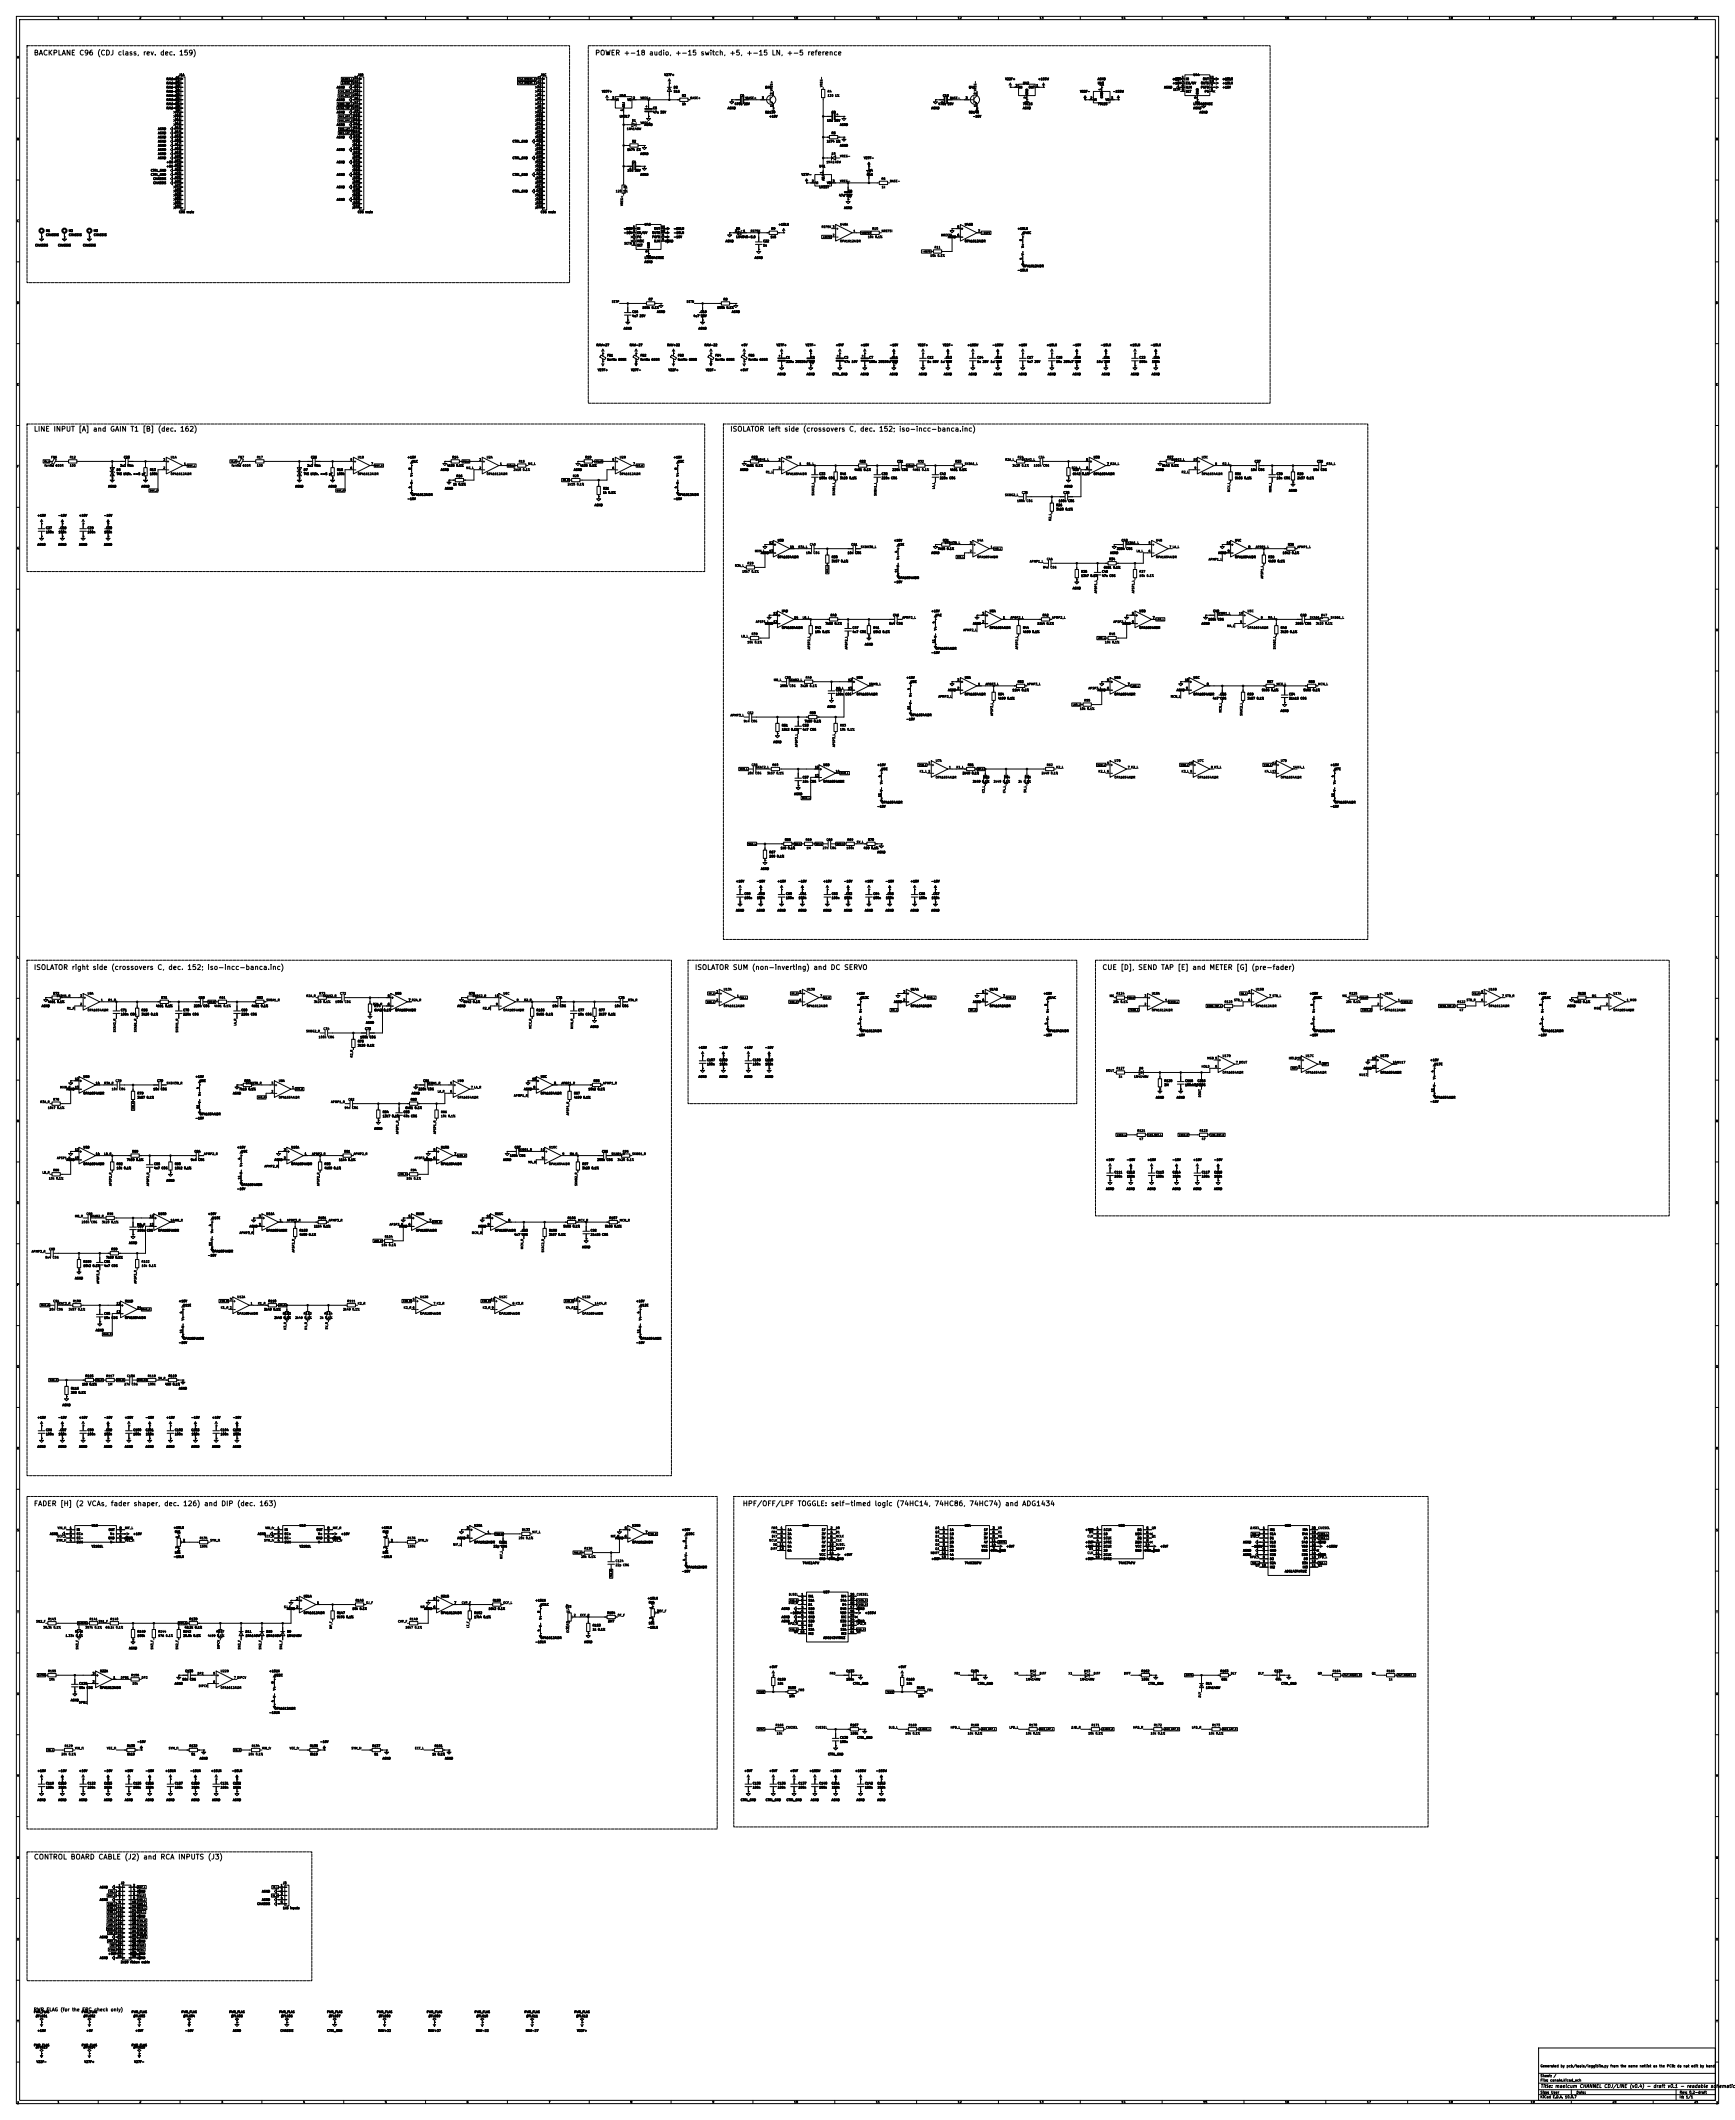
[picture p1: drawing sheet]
<svg xmlns="http://www.w3.org/2000/svg" width="1060mm" height="1295mm" viewBox="0 0 1060 1295" stroke-linecap="round" stroke-linejoin="round" font-family="sans-serif">
<defs><g id="words">
<g font-size="3">
<text x="20" y="35">BACKPLANE C96 (CDJ class, rev. dec. 159)</text>
<text x="363" y="35">POWER +-18 audio, +-15 switch, +5, +-15 LN, +-5 reference</text>
<text x="20" y="264">LINE INPUT [A] and GAIN T1 [B] (dec. 162)</text>
<text x="446" y="264">ISOLATOR left side (crossovers C, dec. 152; iso-incc-banca.inc)</text>
<text x="20" y="593">ISOLATOR right side (crossovers C, dec. 152; iso-incc-banca.inc)</text>
<text x="424" y="593">ISOLATOR SUM (non-inverting) and DC SERVO</text>
<text x="673" y="593">CUE [D], SEND TAP [E] and METER [G] (pre-fader)</text>
<text x="20" y="921">FADER [H] (2 VCAs, fader shaper, dec. 126) and DIP (dec. 163)</text>
<text x="453" y="921">HPF/OFF/LPF TOGGLE: self-timed logic (74HC14, 74HC86, 74HC74) and ADG1434</text>
<text x="20" y="1137">CONTROL BOARD CABLE (J2) and RCA INPUTS (J3)</text>
</g>
<g font-size="2">
<text x="20" y="1229">PWR_FLAG (for the ERC check only)</text>
<text x="941" y="1276">Title: maelcum CHANNEL CDJ/LINE (v0.4) - draft v0.1 - readable schematic</text>
</g>
<g font-size="1.5">
<text x="941" y="1264">Generated by pcb/tools/leggibile.py from the same netlist as the PCB: do not edit by hand</text>
<text x="941" y="1270">Sheet: /</text>
<text x="941" y="1272">File: canale.kicad_sch</text>
<text x="941" y="1282">KiCad E.D.A. 10.0.7</text>
<text x="941" y="1280">Size: User</text>
<text x="963" y="1280">Date:</text>
<text x="1026" y="1282">Id: 1/1</text>
<text x="1026" y="1280">Rev: 0.2-draft</text>
</g>
<g font-size="1.3">
<text x="35" y="12">1</text>
<text x="85" y="12">2</text>
<text x="135" y="12">3</text>
<text x="185" y="12">4</text>
<text x="235" y="12">5</text>
<text x="285" y="12">6</text>
<text x="335" y="12">7</text>
<text x="385" y="12">8</text>
<text x="435" y="12">9</text>
<text x="485" y="12">10</text>
<text x="535" y="12">11</text>
<text x="585" y="12">12</text>
<text x="635" y="12">13</text>
<text x="685" y="12">14</text>
<text x="735" y="12">15</text>
<text x="785" y="12">16</text>
<text x="835" y="12">17</text>
<text x="885" y="12">18</text>
<text x="935" y="12">19</text>
<text x="985" y="12">20</text>
<text x="1035" y="12">21</text>
<text x="10" y="36">A</text>
<text x="1048" y="36">A</text>
<text x="109" y="47">J1A</text>
<text x="218" y="47">J1B</text>
<text x="330" y="47">J1C</text>
<text x="406" y="47">V27F+</text>
<text x="729" y="47">U44</text>
<text x="102" y="52">RAW+27</text>
<text x="102" y="49">RAW+27</text>
<text x="107" y="48">a1</text>
<text x="107" y="51">a2</text>
<text x="107" y="53">a3</text>
<text x="216" y="48">b1</text>
<text x="216" y="51">b2</text>
<text x="216" y="53">b3</text>
<text x="328" y="48">c1</text>
<text x="328" y="51">c2</text>
<text x="328" y="53">c3</text>
<text x="503" y="53" transform="rotate(-90 503 53)">VREG-</text>
<text x="614" y="49">V22F+</text>
<text x="620" y="53">3</text>
<text x="625" y="52">U42</text>
<text x="633" y="53">1</text>
<text x="634" y="49">+15SW</text>
<text x="670" y="49">AGND</text>
<text x="671" y="52">U43</text>
<text x="716" y="49">+18V</text>
<text x="716" y="52">+18V</text>
<text x="722" y="48">1</text>
<text x="722" y="51">4</text>
<text x="722" y="53">6</text>
<text x="724" y="49">IN</text>
<text x="724" y="52">EN/UV</text>
<text x="734" y="52">OUTS</text>
<text x="735" y="49">OUT</text>
<text x="739" y="51">10</text>
<text x="739" y="48">11</text>
<text x="740" y="53">7</text>
<text x="747" y="52">+15LN</text>
<text x="747" y="49">+15LN</text>
<text x="102" y="59">RAW+22</text>
<text x="102" y="54">RAW-27</text>
<text x="102" y="57">RAW-27</text>
<text x="107" y="56">a4</text>
<text x="107" y="58">a5</text>
<text x="206" y="54">AGND</text>
<text x="216" y="56">b4</text>
<text x="216" y="58">b5</text>
<text x="328" y="56">c4</text>
<text x="328" y="58">c5</text>
<text x="368" y="57">V27F+</text>
<text x="378" y="59">U40</text>
<text x="411" y="54">D2</text>
<text x="411" y="57">S1G</text>
<text x="416" y="59">R3</text>
<text x="452" y="59">C6</text>
<text x="467" y="54">Q40</text>
<text x="472" y="58" transform="rotate(-90 472 58)">2 VREG+</text>
<text x="472" y="58" transform="rotate(-90 472 58)">2</text>
<text x="505" y="57">R4</text>
<text x="505" y="59">120 1%</text>
<text x="576" y="59">C10</text>
<text x="592" y="54">Q41</text>
<text x="597" y="58" transform="rotate(-90 597 58)">2 VREG-</text>
<text x="597" y="58" transform="rotate(-90 597 58)">2</text>
<text x="623" y="54">IN</text>
<text x="628" y="58" transform="rotate(-90 628 58)">GND</text>
<text x="628" y="54">OUT</text>
<text x="660" y="57">V22F-</text>
<text x="673" y="55" transform="rotate(-90 673 55)">1</text>
<text x="680" y="57">-15SW</text>
<text x="711" y="54">AGND</text>
<text x="717" y="56">SETP 8</text>
<text x="722" y="56">8</text>
<text x="724" y="54">ILIM</text>
<text x="724" y="57">SET</text>
<text x="732" y="58" transform="rotate(-90 732 58)">GND</text>
<text x="734" y="54">PGFB</text>
<text x="736" y="57">PG</text>
<text x="740" y="56">5</text>
<text x="747" y="54">+18V</text>
<text x="102" y="62">RAW+22</text>
<text x="102" y="64">RAW-22</text>
<text x="107" y="61">a6</text>
<text x="107" y="63">a7</text>
<text x="107" y="66">a8</text>
<text x="206" y="62">AGND</text>
<text x="216" y="61">b6</text>
<text x="216" y="63">b7</text>
<text x="216" y="66">b8</text>
<text x="328" y="61">c6</text>
<text x="328" y="63">c7</text>
<text x="328" y="66">c8</text>
<text x="374" y="61">3</text>
<text x="376" y="62">VI</text>
<text x="382" y="66" transform="rotate(-90 382 66)">ADJ</text>
<text x="383" y="62">VO</text>
<text x="387" y="61">2</text>
<text x="391" y="61">VREG+</text>
<text x="417" y="64">1k</text>
<text x="422" y="61">BASE+</text>
<text x="449" y="64">470u 25V</text>
<text x="456" y="61">BASE+</text>
<text x="465" y="61">3</text>
<text x="472" y="66" transform="rotate(-90 472 66)">1</text>
<text x="573" y="64">470u 25V</text>
<text x="580" y="61">BASE-</text>
<text x="590" y="61">3</text>
<text x="597" y="66" transform="rotate(-90 597 66)">1</text>
<text x="625" y="64">78L15</text>
<text x="627" y="60" transform="rotate(-90 627 60)">2</text>
<text x="666" y="61">2</text>
<text x="668" y="62">VI</text>
<text x="671" y="64">79L15</text>
<text x="674" y="60" transform="rotate(-90 674 60)">GND</text>
<text x="675" y="62">VO</text>
<text x="679" y="61">3</text>
<text x="729" y="64">LT3045EMSE</text>
<text x="731" y="60" transform="rotate(-90 731 60)">9</text>
<text x="102" y="67">RAW-22</text>
<text x="107" y="71">a10</text>
<text x="107" y="68">a9</text>
<text x="206" y="70">AGND</text>
<text x="216" y="71">b10</text>
<text x="216" y="68">b9</text>
<text x="328" y="71">c10</text>
<text x="328" y="68">c9</text>
<text x="381" y="68" transform="rotate(-90 381 68)">1</text>
<text x="399" y="67">C5</text>
<text x="399" y="70">47u 35V</text>
<text x="444" y="67">AGND</text>
<text x="467" y="70">BD139</text>
<text x="508" y="70">C8</text>
<text x="569" y="67">AGND</text>
<text x="592" y="70">BD140</text>
<text x="625" y="67">AGND</text>
<text x="729" y="67">AGND</text>
<text x="733" y="70">AGND</text>
<text x="107" y="74">a11</text>
<text x="107" y="76">a12</text>
<text x="206" y="77">AGND</text>
<text x="216" y="74">b11</text>
<text x="216" y="76">b12</text>
<text x="328" y="74">c11</text>
<text x="328" y="76">c12</text>
<text x="378" y="72">LM317</text>
<text x="386" y="75">D1</text>
<text x="391" y="76">VREG+</text>
<text x="394" y="77">AGND</text>
<text x="470" y="72">+18V</text>
<text x="505" y="75">10u 35V</text>
<text x="513" y="77">AGND</text>
<text x="594" y="72">-18V</text>
<text x="96" y="80">AGND</text>
<text x="96" y="82">AGND</text>
<text x="107" y="79">a13</text>
<text x="107" y="81">a14</text>
<text x="107" y="84">a15</text>
<text x="216" y="79">b13</text>
<text x="216" y="81">b14</text>
<text x="216" y="84">b15</text>
<text x="328" y="79">c13</text>
<text x="328" y="81">c14</text>
<text x="328" y="84">c15</text>
<text x="383" y="80">1N4148W</text>
<text x="508" y="82">R5</text>
<text x="10" y="86">B</text>
<text x="96" y="90">AGND</text>
<text x="96" y="85">AGND</text>
<text x="96" y="87">AGND</text>
<text x="107" y="86">a16</text>
<text x="107" y="89">a17</text>
<text x="206" y="85">AGND</text>
<text x="216" y="86">b16</text>
<text x="216" y="89">b17</text>
<text x="313" y="87">CTRL_GND</text>
<text x="328" y="86">c16</text>
<text x="328" y="89">c17</text>
<text x="386" y="87">R2</text>
<text x="505" y="87">1k74 1%</text>
<text x="513" y="90">AGND</text>
<text x="1048" y="86">B</text>
<text x="96" y="95">AGND</text>
<text x="96" y="92">AGND</text>
<text x="107" y="91">a18</text>
<text x="107" y="94">a19</text>
<text x="206" y="92">AGND</text>
<text x="216" y="91">b18</text>
<text x="216" y="94">b19</text>
<text x="328" y="91">c18</text>
<text x="328" y="94">c19</text>
<text x="383" y="92">1k74 1%</text>
<text x="391" y="95">AGND</text>
<text x="508" y="95">D3</text>
<text x="96" y="97">AGND</text>
<text x="102" y="100">+5V</text>
<text x="107" y="96">a20</text>
<text x="107" y="99">a21</text>
<text x="107" y="101">a22</text>
<text x="206" y="100">AGND</text>
<text x="216" y="96">b20</text>
<text x="216" y="99">b21</text>
<text x="216" y="101">b22</text>
<text x="313" y="97">CTRL_GND</text>
<text x="328" y="96">c20</text>
<text x="328" y="99">c21</text>
<text x="328" y="101">c22</text>
<text x="386" y="100">C4</text>
<text x="505" y="100">1N4148W</text>
<text x="513" y="96">VREG-</text>
<text x="528" y="97">V27F-</text>
<text x="92" y="105">CTRL_GND</text>
<text x="92" y="108">CTRL_GND</text>
<text x="102" y="103">+5V</text>
<text x="107" y="104">a23</text>
<text x="107" y="107">a24</text>
<text x="206" y="108">AGND</text>
<text x="216" y="104">b23</text>
<text x="216" y="107">b24</text>
<text x="313" y="108">CTRL_GND</text>
<text x="328" y="104">c23</text>
<text x="328" y="107">c24</text>
<text x="383" y="105">10u 35V</text>
<text x="391" y="108">AGND</text>
<text x="490" y="108">V27F-</text>
<text x="500" y="103">U41</text>
<text x="503" y="106" transform="rotate(-90 503 106)">1</text>
<text x="529" y="108">S1G</text>
<text x="531" y="105">D4</text>
<text x="93" y="113">CHASSIS</text>
<text x="93" y="110">CHASSIS</text>
<text x="107" y="109">a25</text>
<text x="107" y="112">a26</text>
<text x="216" y="109">b25</text>
<text x="216" y="112">b26</text>
<text x="328" y="109">c25</text>
<text x="328" y="112">c26</text>
<text x="496" y="112">2</text>
<text x="498" y="113">VI</text>
<text x="504" y="110" transform="rotate(-90 504 110)">ADJ</text>
<text x="505" y="113">VO</text>
<text x="509" y="112">3</text>
<text x="513" y="112">VREG-</text>
<text x="538" y="110">R6</text>
<text x="544" y="112">BASE-</text>
<text x="107" y="114">a27</text>
<text x="107" y="117">a28</text>
<text x="107" y="119">a29</text>
<text x="206" y="115">AGND</text>
<text x="216" y="114">b27</text>
<text x="216" y="117">b28</text>
<text x="216" y="119">b29</text>
<text x="313" y="118">CTRL_GND</text>
<text x="328" y="114">c27</text>
<text x="328" y="117">c28</text>
<text x="328" y="119">c29</text>
<text x="376" y="118">120</text>
<text x="381" y="118">1%</text>
<text x="381" y="115">R1</text>
<text x="500" y="115">LM337</text>
<text x="518" y="118">C9</text>
<text x="539" y="115">1k</text>
<text x="107" y="122">a30</text>
<text x="107" y="124">a31</text>
<text x="206" y="123">AGND</text>
<text x="216" y="122">b30</text>
<text x="216" y="124">b31</text>
<text x="328" y="122">c30</text>
<text x="328" y="124">c31</text>
<text x="381" y="126" transform="rotate(-90 381 126)">VREG+</text>
<text x="512" y="120">47u 35V</text>
<text x="107" y="127">a32</text>
<text x="109" y="131">C96 male</text>
<text x="216" y="127">b32</text>
<text x="218" y="131">C96 male</text>
<text x="328" y="127">c32</text>
<text x="330" y="131">C96 male</text>
<text x="516" y="128">AGND</text>
<text x="10" y="136">C</text>
<text x="1048" y="136">C</text>
<text x="28" y="142">H1</text>
<text x="42" y="142">H2</text>
<text x="57" y="142">H3</text>
<text x="381" y="143">-18V</text>
<text x="381" y="141">-18V</text>
<text x="387" y="140">1</text>
<text x="387" y="142">3</text>
<text x="389" y="141">IN</text>
<text x="389" y="143">EN/UV</text>
<text x="394" y="138">U45</text>
<text x="398" y="143">OUTS</text>
<text x="399" y="141">OUT</text>
<text x="404" y="142">10</text>
<text x="404" y="140">11</text>
<text x="411" y="143">-15LN</text>
<text x="411" y="141">-15LN</text>
<text x="449" y="142">2</text>
<text x="450" y="141">D5</text>
<text x="454" y="142">1</text>
<text x="458" y="142">REF5K</text>
<text x="471" y="141">R9</text>
<text x="475" y="138">+15LN</text>
<text x="502" y="140">REF5K 3</text>
<text x="511" y="141">+</text>
<text x="513" y="138">U46A</text>
<text x="521" y="142">1</text>
<text x="533" y="141">R10</text>
<text x="538" y="142">NREF5I</text>
<text x="585" y="140">5</text>
<text x="587" y="141">+</text>
<text x="589" y="138">U46B</text>
<text x="597" y="142">7</text>
<text x="622" y="141">+15LN</text>
<text x="625" y="143">U46C</text>
<text x="28" y="144">CHASSIS</text>
<text x="42" y="144">CHASSIS</text>
<text x="57" y="144">CHASSIS</text>
<text x="381" y="150">SETN 8</text>
<text x="387" y="145">4</text>
<text x="387" y="147">7</text>
<text x="387" y="150">8</text>
<text x="389" y="146">PG</text>
<text x="389" y="148">VIOC</text>
<text x="398" y="146">PGFB</text>
<text x="399" y="148">ILIM</text>
<text x="404" y="145">5</text>
<text x="404" y="147">6</text>
<text x="406" y="148">AGND</text>
<text x="411" y="146">-18V</text>
<text x="443" y="148">AGND</text>
<text x="450" y="146">LM4040-5.0</text>
<text x="466" y="148">C22</text>
<text x="471" y="146">1k5</text>
<text x="509" y="145">2</text>
<text x="511" y="146">-</text>
<text x="513" y="148">OPA1612AIDR</text>
<text x="530" y="146">10k 0.1%</text>
<text x="575" y="145">NREF5I</text>
<text x="579" y="146">AGND</text>
<text x="585" y="145">6</text>
<text x="587" y="146">-</text>
<text x="589" y="148">OPA1612AIDR</text>
<text x="625" y="147" transform="rotate(-90 625 147)">8</text>
<text x="21" y="151">CHASSIS</text>
<text x="35" y="151">CHASSIS</text>
<text x="51" y="151">CHASSIS</text>
<text x="389" y="151">SET</text>
<text x="396" y="154" transform="rotate(-90 396 154)">9</text>
<text x="397" y="152" transform="rotate(-90 397 152)">GND</text>
<text x="466" y="151">1u</text>
<text x="571" y="152">R11</text>
<text x="626" y="152" transform="rotate(-90 626 152)">V+</text>
<text x="394" y="161">AGND</text>
<text x="394" y="158">LT3094EMSE</text>
<text x="461" y="158">AGND</text>
<text x="568" y="157">10k 0.1%</text>
<text x="625" y="159" transform="rotate(-90 625 159)">4</text>
<text x="626" y="156" transform="rotate(-90 626 156)">V-</text>
<text x="622" y="166">-15LN</text>
<text x="625" y="164">OPA1612AIDR</text>
<text x="10" y="186">D</text>
<text x="374" y="185">SETP</text>
<text x="396" y="184">R7</text>
<text x="419" y="185">SETN</text>
<text x="442" y="184">R8</text>
<text x="1048" y="186">D</text>
<text x="386" y="191">C16</text>
<text x="392" y="189">150k 0.1%</text>
<text x="401" y="191">AGND</text>
<text x="428" y="191">C19</text>
<text x="438" y="189">150k 0.1%</text>
<text x="447" y="191">AGND</text>
<text x="386" y="194">4u7 25V</text>
<text x="424" y="194">4u7 25V</text>
<text x="381" y="202">AGND</text>
<text x="427" y="202">AGND</text>
<text x="364" y="212">RAW+27</text>
<text x="385" y="212">RAW-27</text>
<text x="407" y="212">RAW+22</text>
<text x="430" y="212">RAW-22</text>
<text x="453" y="212">+5V</text>
<text x="474" y="212">V27F+</text>
<text x="492" y="212">V27F-</text>
<text x="510" y="212">+5VF</text>
<text x="526" y="212">+18V</text>
<text x="543" y="212">-18V</text>
<text x="561" y="212">V22F+</text>
<text x="576" y="212">V22F-</text>
<text x="591" y="212">+15SW</text>
<text x="606" y="212">-15SW</text>
<text x="622" y="212">+18V</text>
<text x="639" y="212">+15LN</text>
<text x="655" y="212">-18V</text>
<text x="672" y="212">-15LN</text>
<text x="690" y="212">+15LN</text>
<text x="703" y="212">-15LN</text>
<text x="371" y="218">FB1</text>
<text x="371" y="221">ferrite 600R</text>
<text x="391" y="218">FB2</text>
<text x="391" y="221">ferrite 600R</text>
<text x="414" y="218">FB3</text>
<text x="414" y="221">ferrite 600R</text>
<text x="437" y="218">FB4</text>
<text x="437" y="221">ferrite 600R</text>
<text x="457" y="218">FB5</text>
<text x="457" y="221">ferrite 600R</text>
<text x="480" y="219">C1</text>
<text x="480" y="222">220u 35V</text>
<text x="488" y="222">220u 35V</text>
<text x="495" y="219">C2</text>
<text x="516" y="219">C3</text>
<text x="516" y="222">47u 10V</text>
<text x="531" y="219">C7</text>
<text x="531" y="222">100u 25V</text>
<text x="539" y="222">100u 25V</text>
<text x="545" y="219">C11</text>
<text x="566" y="219">C12</text>
<text x="566" y="222">1u 50V</text>
<text x="575" y="222">1u 50V</text>
<text x="578" y="219">C13</text>
<text x="597" y="219">C14</text>
<text x="597" y="222">1u 25V</text>
<text x="605" y="222">1u 25V</text>
<text x="608" y="219">C15</text>
<text x="627" y="219">C17</text>
<text x="627" y="222">4u7 25V</text>
<text x="645" y="219">C18</text>
<text x="645" y="222">10u 25V</text>
<text x="652" y="222">4u7 25V</text>
<text x="656" y="219">C20</text>
<text x="670" y="222">10u 25V</text>
<text x="674" y="219">C21</text>
<text x="696" y="219">C23</text>
<text x="696" y="222">100n</text>
<text x="704" y="222">100n</text>
<text x="705" y="219">C24</text>
<text x="365" y="227">V27F+</text>
<text x="385" y="227">V27F-</text>
<text x="408" y="227">V22F+</text>
<text x="431" y="227">V22F-</text>
<text x="452" y="227">+5VF</text>
<text x="475" y="230">AGND</text>
<text x="493" y="230">AGND</text>
<text x="508" y="230">CTRL_GND</text>
<text x="526" y="230">AGND</text>
<text x="543" y="230">AGND</text>
<text x="561" y="230">AGND</text>
<text x="577" y="230">AGND</text>
<text x="592" y="230">AGND</text>
<text x="607" y="230">AGND</text>
<text x="622" y="230">AGND</text>
<text x="640" y="230">AGND</text>
<text x="655" y="230">AGND</text>
<text x="673" y="230">AGND</text>
<text x="691" y="230">AGND</text>
<text x="704" y="230">AGND</text>
<text x="10" y="236">E</text>
<text x="1048" y="236">E</text>
<text x="31" y="280">FB6</text>
<text x="42" y="280">R12</text>
<text x="75" y="280">C25</text>
<text x="100" y="282">3</text>
<text x="104" y="280">U1A</text>
<text x="145" y="280">FB7</text>
<text x="157" y="280">R17</text>
<text x="190" y="280">C26</text>
<text x="214" y="282">5</text>
<text x="218" y="280">U1B</text>
<text x="249" y="280">+18V</text>
<text x="276" y="280">R14</text>
<text x="293" y="282">3</text>
<text x="297" y="280">U2A</text>
<text x="357" y="280">R19</text>
<text x="374" y="282">5</text>
<text x="378" y="280">U2B</text>
<text x="411" y="280">+18V</text>
<text x="459" y="280">R23</text>
<text x="461" y="282">SKBH1_L</text>
<text x="476" y="282">3</text>
<text x="480" y="280">U3A</text>
<text x="614" y="282">R2A_L</text>
<text x="622" y="280">R24</text>
<text x="624" y="282">SKAH2_L</text>
<text x="634" y="280">C34</text>
<text x="663" y="282">5</text>
<text x="668" y="280">U3B</text>
<text x="713" y="280">R27</text>
<text x="715" y="282">SKBG2_L</text>
<text x="729" y="282">10</text>
<text x="734" y="280">U3C</text>
<text x="10" y="286">F</text>
<text x="27" y="285">ferrite 600R</text>
<text x="43" y="285">100</text>
<text x="71" y="288">D6</text>
<text x="73" y="285">2u2 film</text>
<text x="91" y="288">R13</text>
<text x="100" y="287">2</text>
<text x="102" y="288">-</text>
<text x="102" y="283">+</text>
<text x="112" y="284">1</text>
<text x="141" y="285">ferrite 600R</text>
<text x="157" y="285">100</text>
<text x="185" y="288">D7</text>
<text x="188" y="285">2u2 film</text>
<text x="206" y="288">R18</text>
<text x="214" y="287">6</text>
<text x="216" y="283">+</text>
<text x="216" y="288">-</text>
<text x="227" y="284">7</text>
<text x="251" y="287" transform="rotate(-90 251 287)">8</text>
<text x="251" y="283">U1C</text>
<text x="269" y="288">AGND</text>
<text x="273" y="285">4k30 0.1%</text>
<text x="285" y="287">NG_L</text>
<text x="293" y="287">2</text>
<text x="295" y="288">-</text>
<text x="295" y="283">+</text>
<text x="305" y="284">1</text>
<text x="314" y="288">2k15 0.1%</text>
<text x="317" y="283">R15</text>
<text x="323" y="284">NG_L</text>
<text x="350" y="288">AGND</text>
<text x="354" y="285">4k30 0.1%</text>
<text x="374" y="287">6</text>
<text x="376" y="283">+</text>
<text x="376" y="288">-</text>
<text x="387" y="284">7</text>
<text x="414" y="287" transform="rotate(-90 414 287)">8</text>
<text x="414" y="283">U2C</text>
<text x="452" y="288">AGND</text>
<text x="456" y="285">4k81 0.1%</text>
<text x="476" y="287">2</text>
<text x="478" y="288">-</text>
<text x="478" y="283">+</text>
<text x="488" y="284">1</text>
<text x="493" y="284">R1_L</text>
<text x="522" y="288">4k81 0.1%</text>
<text x="525" y="283">R22</text>
<text x="545" y="288">220n C0G</text>
<text x="548" y="283">C31</text>
<text x="557" y="288">4k81 0.1%</text>
<text x="561" y="283">R32</text>
<text x="580" y="288">4k81 0.1%</text>
<text x="583" y="283">R33</text>
<text x="589" y="284">SKBA1_L</text>
<text x="618" y="285">3k20 0.1%</text>
<text x="631" y="285">100n C0G</text>
<text x="655" y="287">R2A_L</text>
<text x="655" y="288">R25</text>
<text x="663" y="287">6</text>
<text x="666" y="283">+</text>
<text x="666" y="288">-</text>
<text x="676" y="284">7 R2A_L</text>
<text x="676" y="284">7</text>
<text x="706" y="288">AGND</text>
<text x="710" y="285">6k42 0.1%</text>
<text x="730" y="287">9</text>
<text x="732" y="288">-</text>
<text x="732" y="283">+</text>
<text x="742" y="284">8</text>
<text x="747" y="284">R2_L</text>
<text x="764" y="288">10n C0G</text>
<text x="766" y="283">C37</text>
<text x="802" y="288">10n C0G</text>
<text x="804" y="283">C38</text>
<text x="810" y="284">R3A_L</text>
<text x="1048" y="286">F</text>
<text x="71" y="291">TVS bidir. &lt;=5 pF</text>
<text x="91" y="291">100k</text>
<text x="104" y="291">OPA1612AIDR</text>
<text x="185" y="291">TVS bidir. &lt;=5 pF</text>
<text x="206" y="291">100k</text>
<text x="218" y="291">OPA1612AIDR</text>
<text x="252" y="291" transform="rotate(-90 252 291)">V+</text>
<text x="279" y="292">R16</text>
<text x="297" y="291">OPA1612AIDR</text>
<text x="350" y="292">R20</text>
<text x="378" y="291">OPA1612AIDR</text>
<text x="415" y="291" transform="rotate(-90 415 291)">V+</text>
<text x="468" y="289">R1_L</text>
<text x="480" y="291">OPA1654AIDR</text>
<text x="500" y="291">C33</text>
<text x="500" y="293">100n C0G</text>
<text x="513" y="291">R46</text>
<text x="513" y="293">3k20 0.1%</text>
<text x="538" y="291">C32</text>
<text x="538" y="293">220n C0G</text>
<text x="574" y="291">C42</text>
<text x="574" y="293">220n C0G</text>
<text x="655" y="291">6k42</text>
<text x="661" y="291">0.1%</text>
<text x="668" y="291">OPA1654AIDR</text>
<text x="722" y="289">R2_L</text>
<text x="734" y="291">OPA1654AIDR</text>
<text x="754" y="291">R56</text>
<text x="754" y="293">5k05 0.1%</text>
<text x="780" y="291">C39</text>
<text x="780" y="293">10n C0G</text>
<text x="792" y="291">R28</text>
<text x="792" y="293">2k37 0.1%</text>
<text x="66" y="298">AGND</text>
<text x="86" y="298">AGND</text>
<text x="180" y="298">AGND</text>
<text x="201" y="298">AGND</text>
<text x="251" y="299" transform="rotate(-90 251 299)">4</text>
<text x="252" y="296" transform="rotate(-90 252 296)">V-</text>
<text x="272" y="299">AGND</text>
<text x="277" y="297">1k 0.1%</text>
<text x="347" y="297">2k15 0.1%</text>
<text x="368" y="299">R21</text>
<text x="414" y="299" transform="rotate(-90 414 299)">4</text>
<text x="415" y="296" transform="rotate(-90 415 296)">V-</text>
<text x="571" y="299" transform="rotate(-90 571 299)">LA_L</text>
<text x="650" y="298">AGND</text>
<text x="249" y="306">-18V</text>
<text x="251" y="303">OPA1612AIDR</text>
<text x="368" y="302">1k 0.1%</text>
<text x="411" y="306">-18V</text>
<text x="414" y="303">OPA1612AIDR</text>
<text x="498" y="303" transform="rotate(-90 498 303)">SKAH2_L</text>
<text x="510" y="303" transform="rotate(-90 510 303)">SKAB1_L</text>
<text x="536" y="303" transform="rotate(-90 536 303)">SKBH1_L</text>
<text x="614" y="303">SKBG2_L</text>
<text x="624" y="302">C36</text>
<text x="650" y="302">C35</text>
<text x="752" y="301" transform="rotate(-90 752 301)">MCX_L</text>
<text x="777" y="301" transform="rotate(-90 777 301)">MHN_L</text>
<text x="787" y="301">AGND</text>
<text x="363" y="310">AGND</text>
<text x="621" y="307">100n C0G</text>
<text x="645" y="310">R26</text>
<text x="647" y="307">100n C0G</text>
<text x="23" y="316">+18V</text>
<text x="35" y="316">-18V</text>
<text x="48" y="316">+18V</text>
<text x="63" y="316">-18V</text>
<text x="645" y="312">3k20 0.1%</text>
<text x="28" y="324">C27</text>
<text x="37" y="324">C28</text>
<text x="53" y="324">C29</text>
<text x="65" y="324">C30</text>
<text x="642" y="318" transform="rotate(-90 642 318)">R2_L</text>
<text x="28" y="326">100n</text>
<text x="36" y="326">100n</text>
<text x="53" y="326">100n</text>
<text x="64" y="326">100n</text>
<text x="10" y="336">G</text>
<text x="23" y="334">AGND</text>
<text x="35" y="334">AGND</text>
<text x="48" y="334">AGND</text>
<text x="63" y="334">AGND</text>
<text x="470" y="333">12</text>
<text x="473" y="334">+</text>
<text x="475" y="331">U3D</text>
<text x="483" y="335">14</text>
<text x="488" y="335">R3A_L</text>
<text x="495" y="334">C40</text>
<text x="520" y="334">C41</text>
<text x="526" y="335">SKBH3B_L</text>
<text x="546" y="331">+18V</text>
<text x="549" y="334">U3E</text>
<text x="576" y="331">R31</text>
<text x="577" y="333">SKBH3B_L</text>
<text x="592" y="333">3</text>
<text x="594" y="334">+</text>
<text x="597" y="331">U4A</text>
<text x="605" y="335">1</text>
<text x="685" y="331">C43</text>
<text x="688" y="333">SKBA1_L</text>
<text x="702" y="333">5</text>
<text x="704" y="334">+</text>
<text x="706" y="331">U4B</text>
<text x="714" y="335">7 LA_L</text>
<text x="749" y="333">10</text>
<text x="752" y="334">+</text>
<text x="754" y="331">U4C</text>
<text x="763" y="335">8</text>
<text x="767" y="335">APBP1_L</text>
<text x="787" y="334">R36</text>
<text x="792" y="335">APMP1_L</text>
<text x="1048" y="336">G</text>
<text x="461" y="338">MHN_L</text>
<text x="465" y="339">AGND</text>
<text x="470" y="338">13</text>
<text x="473" y="339">-</text>
<text x="475" y="341">OPA1654AIDR</text>
<text x="492" y="339">10n C0G</text>
<text x="508" y="341">R30</text>
<text x="518" y="339">10n C0G</text>
<text x="549" y="338" transform="rotate(-90 549 338)">4</text>
<text x="569" y="339">AGND</text>
<text x="573" y="336">7k15 0.1%</text>
<text x="592" y="338">2</text>
<text x="594" y="339">-</text>
<text x="597" y="341">OPA1654AIDR</text>
<text x="678" y="339">AGND</text>
<text x="682" y="336">220n C0G</text>
<text x="694" y="338">LA_L</text>
<text x="702" y="338">6</text>
<text x="704" y="339">-</text>
<text x="706" y="341">OPA1654AIDR</text>
<text x="744" y="339">AGND</text>
<text x="750" y="338">9</text>
<text x="752" y="339">-</text>
<text x="754" y="341">OPA1654AIDR</text>
<text x="775" y="341">R38</text>
<text x="783" y="339">10k2 0.1%</text>
<text x="449" y="347">R3A_L</text>
<text x="456" y="345">R29</text>
<text x="508" y="344">3k57 0.1%</text>
<text x="550" y="347" transform="rotate(-90 550 347)">V-</text>
<text x="550" y="342" transform="rotate(-90 550 342)">V+</text>
<text x="629" y="344">APMP1_L</text>
<text x="637" y="348">94n C0G</text>
<text x="639" y="343">C44</text>
<text x="674" y="348">6k81 0.1%</text>
<text x="677" y="343">R34</text>
<text x="738" y="343">APMP1_L</text>
<text x="775" y="344">4k99 0.1%</text>
<text x="453" y="350">10k7 0.1%</text>
<text x="549" y="350" transform="rotate(-90 549 350)">11</text>
<text x="660" y="350">R35</text>
<text x="660" y="353">13k7 0.1%</text>
<text x="673" y="350">C45</text>
<text x="673" y="353">47n C0G</text>
<text x="696" y="350">R37</text>
<text x="696" y="353">10k 0.1%</text>
<text x="772" y="354" transform="rotate(-90 772 354)">APSP1_L</text>
<text x="546" y="357">-18V</text>
<text x="549" y="354">OPA1654AIDR</text>
<text x="655" y="360">AGND</text>
<text x="670" y="363" transform="rotate(-90 670 363)">APBP1_L</text>
<text x="693" y="363" transform="rotate(-90 693 363)">APSP1_L</text>
<text x="472" y="376">12</text>
<text x="475" y="377">+</text>
<text x="478" y="374">U4D</text>
<text x="507" y="377">R40</text>
<text x="545" y="377">C46</text>
<text x="569" y="374">+18V</text>
<text x="571" y="377">U4E</text>
<text x="600" y="376">3</text>
<text x="602" y="377">+</text>
<text x="605" y="374">U5A</text>
<text x="637" y="377">R42</text>
<text x="691" y="376">5</text>
<text x="694" y="377">+</text>
<text x="696" y="374">U5B</text>
<text x="741" y="374">C49</text>
<text x="743" y="376">SKBB1_L</text>
<text x="757" y="376">10</text>
<text x="760" y="377">+</text>
<text x="762" y="374">U5C</text>
<text x="794" y="377">C48</text>
<text x="807" y="377">R47</text>
<text x="462" y="381">APSP1_L</text>
<text x="467" y="382">AGND</text>
<text x="472" y="381">13</text>
<text x="475" y="382">-</text>
<text x="485" y="378">14</text>
<text x="490" y="378">LB_L</text>
<text x="504" y="382">7k59 0.1%</text>
<text x="543" y="382">9n4 C0G</text>
<text x="551" y="378">APMP2_L</text>
<text x="571" y="381" transform="rotate(-90 571 381)">4</text>
<text x="594" y="382">AGND</text>
<text x="600" y="381">2</text>
<text x="602" y="382">-</text>
<text x="613" y="378">1</text>
<text x="617" y="378">APBP2_L</text>
<text x="634" y="382">11k4 0.1%</text>
<text x="643" y="378">APMP2_L</text>
<text x="680" y="381">APSP2_L</text>
<text x="686" y="382">AGND</text>
<text x="691" y="381">6</text>
<text x="694" y="382">-</text>
<text x="704" y="378">7</text>
<text x="734" y="382">AGND</text>
<text x="738" y="379">100n C0G</text>
<text x="750" y="383">MA_L</text>
<text x="757" y="381">9</text>
<text x="760" y="382">-</text>
<text x="770" y="378">8</text>
<text x="775" y="378">MA_L</text>
<text x="791" y="382">200n C0G</text>
<text x="800" y="378">SKAB1_L</text>
<text x="804" y="382">3k20 0.1%</text>
<text x="813" y="378">SKBB1_L</text>
<text x="10" y="386">H</text>
<text x="453" y="390">LB_L</text>
<text x="459" y="388">R39</text>
<text x="478" y="385">OPA1654AIDR</text>
<text x="498" y="385">R43</text>
<text x="498" y="387">10k 0.1%</text>
<text x="521" y="385">C47</text>
<text x="521" y="387">4n7 C0G</text>
<text x="533" y="385">R41</text>
<text x="533" y="387">15k2 0.1%</text>
<text x="572" y="390" transform="rotate(-90 572 390)">V-</text>
<text x="572" y="385" transform="rotate(-90 572 385)">V+</text>
<text x="588" y="386">APMP2_L</text>
<text x="605" y="385">OPA1654AIDR</text>
<text x="625" y="385">R44</text>
<text x="625" y="387">4k99 0.1%</text>
<text x="677" y="388">R45</text>
<text x="696" y="385">OPA1654AIDR</text>
<text x="762" y="385">OPA1654AIDR</text>
<text x="782" y="385">R48</text>
<text x="782" y="387">3k20 0.1%</text>
<text x="1048" y="386">H</text>
<text x="456" y="393">10k 0.1%</text>
<text x="528" y="395">AGND</text>
<text x="571" y="393" transform="rotate(-90 571 393)">11</text>
<text x="675" y="393">10k 0.1%</text>
<text x="495" y="397" transform="rotate(-90 495 397)">APSP2_L</text>
<text x="518" y="397" transform="rotate(-90 518 397)">APBP2_L</text>
<text x="569" y="400">-18V</text>
<text x="571" y="397">OPA1654AIDR</text>
<text x="622" y="397" transform="rotate(-90 622 397)">APSP2_L</text>
<text x="780" y="397" transform="rotate(-90 780 397)">SKAB2_L</text>
<text x="473" y="416">MB_L</text>
<text x="479" y="415">C50</text>
<text x="482" y="416">SKAB2_L</text>
<text x="492" y="415">R49</text>
<text x="518" y="416">12</text>
<text x="521" y="418">+</text>
<text x="523" y="415">U5D</text>
<text x="531" y="419">14MB_L</text>
<text x="531" y="419">14</text>
<text x="554" y="415">+18V</text>
<text x="556" y="418">U5E</text>
<text x="585" y="416">3</text>
<text x="587" y="418">+</text>
<text x="589" y="415">U6A</text>
<text x="597" y="419">1</text>
<text x="602" y="419">APBP3_L</text>
<text x="622" y="418">R52</text>
<text x="627" y="419">APMP3_L</text>
<text x="676" y="416">5</text>
<text x="678" y="418">+</text>
<text x="681" y="415">U6B</text>
<text x="689" y="419">7</text>
<text x="724" y="416">10</text>
<text x="727" y="418">+</text>
<text x="729" y="415">U6C</text>
<text x="737" y="419">8</text>
<text x="774" y="418">R57</text>
<text x="780" y="419">MCX_L</text>
<text x="799" y="418">R58</text>
<text x="805" y="419">MCN_L</text>
<text x="476" y="420">200n C0G</text>
<text x="489" y="420">3k20 0.1%</text>
<text x="511" y="423">C51</text>
<text x="511" y="425">100n</text>
<text x="511" y="422">MB_L</text>
<text x="516" y="425">C0G</text>
<text x="518" y="422">13</text>
<text x="521" y="423">-</text>
<text x="523" y="425">OPA1654AIDR</text>
<text x="556" y="422" transform="rotate(-90 556 422)">4</text>
<text x="557" y="426" transform="rotate(-90 557 426)">V+</text>
<text x="579" y="423">AGND</text>
<text x="585" y="422">2</text>
<text x="587" y="423">-</text>
<text x="589" y="425">OPA1654AIDR</text>
<text x="610" y="425">R54</text>
<text x="618" y="423">11k4 0.1%</text>
<text x="665" y="422">APSP3_L</text>
<text x="670" y="423">AGND</text>
<text x="676" y="422">6</text>
<text x="678" y="423">-</text>
<text x="681" y="425">OPA1654AIDR</text>
<text x="719" y="423">AGND</text>
<text x="724" y="422">9</text>
<text x="727" y="423">-</text>
<text x="729" y="425">OPA1654AIDR</text>
<text x="745" y="425">C55</text>
<text x="762" y="425">R59</text>
<text x="771" y="423">5k05 0.1%</text>
<text x="787" y="425">C54</text>
<text x="796" y="423">5k05 0.1%</text>
<text x="557" y="430" transform="rotate(-90 557 430)">V-</text>
<text x="573" y="427">APMP3_L</text>
<text x="610" y="428">4k99 0.1%</text>
<text x="662" y="429">R55</text>
<text x="715" y="427">MCN_L</text>
<text x="741" y="428">4n7 C0G</text>
<text x="762" y="428">3k57 0.1%</text>
<text x="787" y="428">21n15 C0G</text>
<text x="11" y="436">I</text>
<text x="456" y="437">C52</text>
<text x="495" y="437">R50</text>
<text x="505" y="433">AGND</text>
<text x="556" y="434" transform="rotate(-90 556 434)">11</text>
<text x="556" y="438">OPA1654AIDR</text>
<text x="607" y="438" transform="rotate(-90 607 438)">APSP3_L</text>
<text x="660" y="434">10k 0.1%</text>
<text x="747" y="436" transform="rotate(-90 747 436)">MCN_L</text>
<text x="759" y="438" transform="rotate(-90 759 438)">SKAC2_L</text>
<text x="782" y="435">AGND</text>
<text x="1049" y="436">I</text>
<text x="446" y="438">APMP3_L</text>
<text x="454" y="442">9n4 C0G</text>
<text x="491" y="442">7k59 0.1%</text>
<text x="554" y="440">-18V</text>
<text x="478" y="444">R51</text>
<text x="478" y="447">15k2 0.1%</text>
<text x="490" y="444">C53</text>
<text x="490" y="447">4n7 C0G</text>
<text x="513" y="444">R53</text>
<text x="513" y="447">10k 0.1%</text>
<text x="472" y="454">AGND</text>
<text x="488" y="457" transform="rotate(-90 488 457)">APBP3_L</text>
<text x="510" y="457" transform="rotate(-90 510 457)">APSP3_L</text>
<text x="567" y="467">3</text>
<text x="571" y="466">U7A</text>
<text x="676" y="467">5</text>
<text x="681" y="466">U7B</text>
<text x="726" y="467">10</text>
<text x="732" y="466">U7C</text>
<text x="777" y="467">12</text>
<text x="782" y="466">U7D</text>
<text x="457" y="473">20n C0G</text>
<text x="459" y="468">C56</text>
<text x="462" y="470">SKAC2_L</text>
<text x="469" y="473">3k57 0.1%</text>
<text x="472" y="468">R60</text>
<text x="498" y="470">12</text>
<text x="500" y="471">+</text>
<text x="503" y="468">U6D</text>
<text x="510" y="472">14</text>
<text x="536" y="468">+18V</text>
<text x="538" y="471">U6E</text>
<text x="562" y="472">K1_L 2</text>
<text x="569" y="473">-</text>
<text x="569" y="468">+</text>
<text x="580" y="470">1</text>
<text x="584" y="470">K1_L</text>
<text x="588" y="473">2k49 0.1%</text>
<text x="591" y="468">R61</text>
<text x="636" y="473">2k49 0.1%</text>
<text x="639" y="468">R62</text>
<text x="645" y="470">K2_L</text>
<text x="671" y="472">K2_L 6</text>
<text x="678" y="468">+</text>
<text x="678" y="473">-</text>
<text x="689" y="470">7 K2_L</text>
<text x="722" y="472">K3_L 9</text>
<text x="729" y="473">-</text>
<text x="729" y="468">+</text>
<text x="740" y="470">8 K3_L</text>
<text x="773" y="472">K4_L13</text>
<text x="780" y="468">+</text>
<text x="780" y="473">-</text>
<text x="790" y="470">14K4_L</text>
<text x="813" y="468">+18V</text>
<text x="815" y="471">U7E</text>
<text x="490" y="476">C57</text>
<text x="490" y="478">10n C0G</text>
<text x="498" y="475">13</text>
<text x="500" y="476">-</text>
<text x="503" y="478">OPA1654AIDR</text>
<text x="538" y="475" transform="rotate(-90 538 475)">4</text>
<text x="539" y="479" transform="rotate(-90 539 479)">V+</text>
<text x="571" y="476">OPA1654AIDR</text>
<text x="594" y="478">2k49 0.1%</text>
<text x="601" y="476">R63</text>
<text x="607" y="478">2k49 0.1%</text>
<text x="613" y="476">R64</text>
<text x="622" y="478">2k 0.1%</text>
<text x="626" y="476">R65</text>
<text x="681" y="476">OPA1654AIDR</text>
<text x="732" y="476">OPA1654AIDR</text>
<text x="782" y="476">OPA1654AIDR</text>
<text x="815" y="475" transform="rotate(-90 815 475)">4</text>
<text x="816" y="479" transform="rotate(-90 816 479)">V+</text>
<text x="10" y="486">J</text>
<text x="539" y="484" transform="rotate(-90 539 484)">V-</text>
<text x="602" y="485" transform="rotate(-90 602 485)">K3_L</text>
<text x="615" y="485" transform="rotate(-90 615 485)">K4_L</text>
<text x="627" y="485" transform="rotate(-90 627 485)">SV_L</text>
<text x="816" y="484" transform="rotate(-90 816 484)">V-</text>
<text x="1048" y="486">J</text>
<text x="485" y="486">AGND</text>
<text x="538" y="487" transform="rotate(-90 538 487)">11</text>
<text x="538" y="491">OPA1654AIDR</text>
<text x="815" y="487" transform="rotate(-90 815 487)">11</text>
<text x="815" y="491">OPA1654AIDR</text>
<text x="536" y="494">-18V</text>
<text x="813" y="494">-18V</text>
<text x="479" y="514">R66</text>
<text x="492" y="514">R68</text>
<text x="505" y="514">C68</text>
<text x="517" y="514">R69</text>
<text x="523" y="515">SV_L</text>
<text x="530" y="514">R70</text>
<text x="470" y="522">R67</text>
<text x="477" y="519">1k8 0.1%</text>
<text x="493" y="519">1M</text>
<text x="502" y="519">27n C0G</text>
<text x="517" y="519">100k</text>
<text x="527" y="519">499 0.1%</text>
<text x="536" y="522">AGND</text>
<text x="470" y="524">200 0.1%</text>
<text x="465" y="532">AGND</text>
<text x="10" y="536">K</text>
<text x="449" y="539">+18V</text>
<text x="462" y="539">-18V</text>
<text x="475" y="539">+18V</text>
<text x="488" y="539">-18V</text>
<text x="503" y="539">+18V</text>
<text x="515" y="539">-18V</text>
<text x="528" y="539">+18V</text>
<text x="541" y="539">-18V</text>
<text x="556" y="539">+18V</text>
<text x="569" y="539">-18V</text>
<text x="1048" y="536">K</text>
<text x="455" y="547">C58</text>
<text x="455" y="550">100n</text>
<text x="462" y="550">100n</text>
<text x="463" y="547">C59</text>
<text x="480" y="547">C60</text>
<text x="480" y="550">100n</text>
<text x="488" y="550">100n</text>
<text x="489" y="547">C61</text>
<text x="508" y="547">C62</text>
<text x="508" y="550">100n</text>
<text x="516" y="550">100n</text>
<text x="517" y="547">C63</text>
<text x="533" y="547">C64</text>
<text x="533" y="550">100n</text>
<text x="541" y="550">100n</text>
<text x="542" y="547">C65</text>
<text x="561" y="547">C66</text>
<text x="561" y="550">100n</text>
<text x="569" y="550">100n</text>
<text x="570" y="547">C67</text>
<text x="450" y="557">AGND</text>
<text x="462" y="557">AGND</text>
<text x="475" y="557">AGND</text>
<text x="488" y="557">AGND</text>
<text x="503" y="557">AGND</text>
<text x="516" y="557">AGND</text>
<text x="528" y="557">AGND</text>
<text x="541" y="557">AGND</text>
<text x="556" y="557">AGND</text>
<text x="569" y="557">AGND</text>
<text x="10" y="586">L</text>
<text x="1048" y="586">L</text>
<text x="442" y="605">U13A</text>
<text x="493" y="605">U13B</text>
<text x="556" y="605">U14A</text>
<text x="605" y="605">U14B</text>
<text x="767" y="605">U15B</text>
<text x="909" y="605">U16B</text>
<text x="32" y="608">R72</text>
<text x="34" y="609">SKBH1_R</text>
<text x="49" y="609">3</text>
<text x="51" y="611">+</text>
<text x="53" y="608">U8A</text>
<text x="98" y="611">R71</text>
<text x="121" y="611">C69</text>
<text x="134" y="611">R81</text>
<text x="157" y="611">R82</text>
<text x="187" y="609">R2A_R</text>
<text x="195" y="608">R73</text>
<text x="197" y="609">SKAH2_R</text>
<text x="208" y="608">C72</text>
<text x="237" y="609">5</text>
<text x="239" y="611">+</text>
<text x="241" y="608">U8B</text>
<text x="286" y="608">R76</text>
<text x="288" y="609">SKBG2_R</text>
<text x="302" y="609">10</text>
<text x="305" y="611">+</text>
<text x="307" y="608">U8C</text>
<text x="340" y="611">C75</text>
<text x="378" y="611">C76</text>
<text x="437" y="607">3</text>
<text x="440" y="608">+</text>
<text x="450" y="609">1</text>
<text x="488" y="607">5</text>
<text x="490" y="608">+</text>
<text x="501" y="609">7</text>
<text x="523" y="608">+18V</text>
<text x="526" y="611">U13C</text>
<text x="552" y="607">3</text>
<text x="554" y="608">+</text>
<text x="564" y="609">1</text>
<text x="600" y="607">5</text>
<text x="602" y="608">+</text>
<text x="613" y="609">7</text>
<text x="637" y="608">+18V</text>
<text x="640" y="611">U14C</text>
<text x="678" y="609">MG</text>
<text x="682" y="608">R124</text>
<text x="699" y="609">3</text>
<text x="701" y="611">+</text>
<text x="704" y="608">U15A</text>
<text x="763" y="607">5</text>
<text x="765" y="608">+</text>
<text x="775" y="609">7 STB_L</text>
<text x="800" y="608">+18V</text>
<text x="803" y="611">U15C</text>
<text x="820" y="609">MG</text>
<text x="824" y="608">R125</text>
<text x="841" y="609">3</text>
<text x="843" y="611">+</text>
<text x="846" y="608">U16A</text>
<text x="905" y="607">5</text>
<text x="907" y="608">+</text>
<text x="917" y="609">7 STB_R</text>
<text x="940" y="608">+18V</text>
<text x="942" y="611">U16C</text>
<text x="964" y="608">R126</text>
<text x="972" y="609">MG</text>
<text x="981" y="609">3</text>
<text x="983" y="611">+</text>
<text x="986" y="608">U17A</text>
<text x="25" y="616">AGND</text>
<text x="29" y="613">4k81 0.1%</text>
<text x="41" y="617">R1_R</text>
<text x="49" y="615">2</text>
<text x="51" y="616">-</text>
<text x="61" y="612">1</text>
<text x="66" y="612">R1_R</text>
<text x="95" y="616">4k81 0.1%</text>
<text x="118" y="616">220n C0G</text>
<text x="131" y="616">4k81 0.1%</text>
<text x="154" y="616">4k81 0.1%</text>
<text x="163" y="612">SKBA1_R</text>
<text x="192" y="613">3k20 0.1%</text>
<text x="205" y="613">100n C0G</text>
<text x="228" y="615">R2A_R</text>
<text x="229" y="616">R74</text>
<text x="237" y="615">6</text>
<text x="239" y="616">-</text>
<text x="249" y="612">7 R2A_R</text>
<text x="249" y="612">7</text>
<text x="279" y="616">AGND</text>
<text x="283" y="613">6k42 0.1%</text>
<text x="295" y="617">R2_R</text>
<text x="303" y="615">9</text>
<text x="305" y="616">-</text>
<text x="315" y="612">8</text>
<text x="320" y="612">R2_R</text>
<text x="337" y="616">10n C0G</text>
<text x="375" y="616">10n C0G</text>
<text x="384" y="612">R3A_R</text>
<text x="437" y="612">2</text>
<text x="440" y="613">-</text>
<text x="442" y="616">OPA1612AIDR</text>
<text x="488" y="612">6</text>
<text x="490" y="613">-</text>
<text x="493" y="616">OPA1612AIDR</text>
<text x="526" y="615" transform="rotate(-90 526 615)">8</text>
<text x="546" y="613">AGND</text>
<text x="552" y="612">2</text>
<text x="554" y="613">-</text>
<text x="556" y="616">OPA1642AIDR</text>
<text x="594" y="613">AGND</text>
<text x="600" y="612">6</text>
<text x="602" y="613">-</text>
<text x="605" y="616">OPA1642AIDR</text>
<text x="640" y="615" transform="rotate(-90 640 615)">8</text>
<text x="680" y="613">20k 0.1%</text>
<text x="699" y="615">2</text>
<text x="701" y="616">-</text>
<text x="712" y="612">1</text>
<text x="748" y="613">R120</text>
<text x="754" y="612">STB_L</text>
<text x="763" y="612">6</text>
<text x="765" y="613">-</text>
<text x="767" y="616">OPA1612AIDR</text>
<text x="803" y="615" transform="rotate(-90 803 615)">8</text>
<text x="822" y="613">20k 0.1%</text>
<text x="841" y="615">2</text>
<text x="843" y="616">-</text>
<text x="854" y="612">1</text>
<text x="890" y="613">R122</text>
<text x="896" y="612">STB_R</text>
<text x="905" y="612">6</text>
<text x="907" y="613">-</text>
<text x="909" y="616">OPA1612AIDR</text>
<text x="942" y="615" transform="rotate(-90 942 615)">8</text>
<text x="958" y="616">AGND</text>
<text x="961" y="613">4k02 0.1%</text>
<text x="974" y="617">MGB</text>
<text x="981" y="615">2</text>
<text x="983" y="616">-</text>
<text x="994" y="612">1 MGB</text>
<text x="53" y="618">OPA1654AIDR</text>
<text x="74" y="618">C71</text>
<text x="74" y="621">100n C0G</text>
<text x="86" y="618">R95</text>
<text x="86" y="621">3k20 0.1%</text>
<text x="112" y="618">C70</text>
<text x="112" y="621">220n C0G</text>
<text x="147" y="618">C80</text>
<text x="147" y="621">220n C0G</text>
<text x="229" y="618">6k42</text>
<text x="234" y="618">0.1%</text>
<text x="241" y="618">OPA1654AIDR</text>
<text x="307" y="618">OPA1654AIDR</text>
<text x="328" y="618">R105</text>
<text x="328" y="621">5k05 0.1%</text>
<text x="353" y="618">C77</text>
<text x="353" y="621">10n C0G</text>
<text x="366" y="618">R77</text>
<text x="366" y="621">2k37 0.1%</text>
<text x="527" y="623" transform="rotate(-90 527 623)">V-</text>
<text x="527" y="619" transform="rotate(-90 527 619)">V+</text>
<text x="641" y="623" transform="rotate(-90 641 623)">V-</text>
<text x="641" y="619" transform="rotate(-90 641 619)">V+</text>
<text x="704" y="618">OPA1612AIDR</text>
<text x="749" y="618">47</text>
<text x="804" y="623" transform="rotate(-90 804 623)">V-</text>
<text x="804" y="619" transform="rotate(-90 804 619)">V+</text>
<text x="846" y="618">OPA1612AIDR</text>
<text x="891" y="618">47</text>
<text x="943" y="623" transform="rotate(-90 943 623)">V-</text>
<text x="943" y="619" transform="rotate(-90 943 619)">V+</text>
<text x="986" y="618">OPA1654AIDR</text>
<text x="145" y="627" transform="rotate(-90 145 627)">LA_R</text>
<text x="197" y="630">C74</text>
<text x="223" y="630">C73</text>
<text x="223" y="626">AGND</text>
<text x="325" y="629" transform="rotate(-90 325 629)">MCX_R</text>
<text x="350" y="629" transform="rotate(-90 350 629)">MHN_R</text>
<text x="361" y="628">AGND</text>
<text x="526" y="626" transform="rotate(-90 526 626)">4</text>
<text x="640" y="626" transform="rotate(-90 640 626)">4</text>
<text x="803" y="626" transform="rotate(-90 803 626)">4</text>
<text x="942" y="626" transform="rotate(-90 942 626)">4</text>
<text x="10" y="636">M</text>
<text x="71" y="631" transform="rotate(-90 71 631)">SKAH2_R</text>
<text x="84" y="631" transform="rotate(-90 84 631)">SKAB1_R</text>
<text x="109" y="631" transform="rotate(-90 109 631)">SKBH1_R</text>
<text x="187" y="631">SKBG2_R</text>
<text x="195" y="635">100n C0G</text>
<text x="220" y="635">100n C0G</text>
<text x="523" y="633">-18V</text>
<text x="526" y="631">OPA1612AIDR</text>
<text x="637" y="633">-18V</text>
<text x="640" y="631">OPA1642AIDR</text>
<text x="800" y="633">-18V</text>
<text x="803" y="631">OPA1612AIDR</text>
<text x="940" y="633">-18V</text>
<text x="942" y="631">OPA1612AIDR</text>
<text x="1048" y="636">M</text>
<text x="218" y="637">R75</text>
<text x="218" y="640">3k20 0.1%</text>
<text x="427" y="641">+18V</text>
<text x="439" y="641">-18V</text>
<text x="455" y="641">+18V</text>
<text x="467" y="641">-18V</text>
<text x="216" y="646" transform="rotate(-90 216 646)">R2_R</text>
<text x="737" y="648">MGB 5</text>
<text x="747" y="646">U17B</text>
<text x="787" y="648">HOLD10</text>
<text x="798" y="646">U17C</text>
<text x="838" y="648">12</text>
<text x="843" y="646">U17D</text>
<text x="432" y="649">C107</text>
<text x="432" y="651">100n</text>
<text x="439" y="649">C108</text>
<text x="439" y="651">100n</text>
<text x="460" y="649">C109</text>
<text x="460" y="651">100n</text>
<text x="467" y="649">C110</text>
<text x="467" y="651">100n</text>
<text x="682" y="654">R127</text>
<text x="696" y="654">D8</text>
<text x="734" y="653">HOLD</text>
<text x="742" y="653">6</text>
<text x="744" y="649">+</text>
<text x="744" y="654">-</text>
<text x="755" y="650">7 DOUT</text>
<text x="793" y="653">9</text>
<text x="795" y="654">-</text>
<text x="795" y="649">+</text>
<text x="806" y="650">8</text>
<text x="833" y="654">AGND</text>
<text x="838" y="653">13</text>
<text x="841" y="649">+</text>
<text x="841" y="654">-</text>
<text x="851" y="650">14NU17</text>
<text x="851" y="650">14</text>
<text x="874" y="649">+18V</text>
<text x="876" y="651">U17E</text>
<text x="51" y="659">U8D</text>
<text x="119" y="659">+18V</text>
<text x="330" y="659">U9C</text>
<text x="427" y="659">AGND</text>
<text x="439" y="659">AGND</text>
<text x="455" y="659">AGND</text>
<text x="467" y="659">AGND</text>
<text x="676" y="655">DOUT</text>
<text x="683" y="659">1k</text>
<text x="693" y="659">1N4148W</text>
<text x="747" y="656">OPA1654AIDR</text>
<text x="798" y="656">OPA1654AIDR</text>
<text x="830" y="658">NU17</text>
<text x="843" y="656">OPA1654AIDR</text>
<text x="876" y="655" transform="rotate(-90 876 655)">4</text>
<text x="877" y="660" transform="rotate(-90 877 660)">V+</text>
<text x="37" y="665">MHN_R</text>
<text x="46" y="660">12</text>
<text x="46" y="665">13</text>
<text x="48" y="661">+</text>
<text x="58" y="663">14</text>
<text x="63" y="663">R3A_R</text>
<text x="70" y="661">C78</text>
<text x="96" y="661">C79</text>
<text x="102" y="663">SKBH3B_R</text>
<text x="122" y="666" transform="rotate(-90 122 666)">4</text>
<text x="122" y="661">U8E</text>
<text x="149" y="661">R80</text>
<text x="150" y="663">SKBH3B_R</text>
<text x="166" y="663">3</text>
<text x="168" y="664">+</text>
<text x="170" y="661">U9A</text>
<text x="178" y="665">1</text>
<text x="258" y="661">C81</text>
<text x="261" y="663">SKBA1_R</text>
<text x="275" y="663">5</text>
<text x="277" y="664">+</text>
<text x="279" y="661">U9B</text>
<text x="288" y="665">7 LA_R</text>
<text x="325" y="660">10</text>
<text x="326" y="665">9</text>
<text x="328" y="661">+</text>
<text x="338" y="663">8</text>
<text x="343" y="663">APBP1_R</text>
<text x="363" y="661">R85</text>
<text x="368" y="663">APMP1_R</text>
<text x="711" y="661">R128</text>
<text x="711" y="664">3M</text>
<text x="724" y="661">C116</text>
<text x="724" y="664">100n C0G</text>
<text x="728" y="664">47p C0G</text>
<text x="731" y="661">C115</text>
<text x="877" y="664" transform="rotate(-90 877 664)">V-</text>
<text x="41" y="666">AGND</text>
<text x="48" y="666">-</text>
<text x="51" y="669">OPA1654AIDR</text>
<text x="68" y="666">10n C0G</text>
<text x="84" y="669">R79</text>
<text x="84" y="672">3k57 0.1%</text>
<text x="94" y="666">10n C0G</text>
<text x="123" y="670" transform="rotate(-90 123 670)">V+</text>
<text x="142" y="669">AGND</text>
<text x="146" y="666">7k15 0.1%</text>
<text x="166" y="668">2</text>
<text x="168" y="669">-</text>
<text x="170" y="672">OPA1654AIDR</text>
<text x="251" y="669">AGND</text>
<text x="255" y="666">220n C0G</text>
<text x="267" y="668">LA_R</text>
<text x="275" y="668">6</text>
<text x="277" y="669">-</text>
<text x="279" y="672">OPA1654AIDR</text>
<text x="314" y="670">APMP1_R</text>
<text x="320" y="666">AGND</text>
<text x="328" y="666">-</text>
<text x="330" y="669">OPA1654AIDR</text>
<text x="351" y="669">R87</text>
<text x="351" y="672">4k99 0.1%</text>
<text x="359" y="666">10k2 0.1%</text>
<text x="706" y="672">AGND</text>
<text x="719" y="672">AGND</text>
<text x="734" y="671" transform="rotate(-90 734 671)">DOUT</text>
<text x="876" y="667" transform="rotate(-90 876 667)">11</text>
<text x="876" y="672">OPA1654AIDR</text>
<text x="24" y="674">R3A_R</text>
<text x="29" y="678">10k7 0.1%</text>
<text x="32" y="673">R78</text>
<text x="122" y="678" transform="rotate(-90 122 678)">11</text>
<text x="123" y="674" transform="rotate(-90 123 674)">V-</text>
<text x="202" y="674">APMP1_R</text>
<text x="210" y="678">94n C0G</text>
<text x="213" y="673">C82</text>
<text x="248" y="678">6k81 0.1%</text>
<text x="251" y="673">R83</text>
<text x="874" y="674">-18V</text>
<text x="122" y="682">OPA1654AIDR</text>
<text x="234" y="680">R84</text>
<text x="234" y="683">13k7 0.1%</text>
<text x="246" y="680">C83</text>
<text x="246" y="683">47n C0G</text>
<text x="269" y="680">R86</text>
<text x="269" y="683">10k 0.1%</text>
<text x="348" y="682" transform="rotate(-90 348 682)">APSP1_R</text>
<text x="10" y="686">N</text>
<text x="119" y="684">-18V</text>
<text x="1048" y="686">N</text>
<text x="229" y="691">AGND</text>
<text x="244" y="693" transform="rotate(-90 244 693)">APBP1_R</text>
<text x="267" y="693" transform="rotate(-90 267 693)">APSP1_R</text>
<text x="695" y="692">R121</text>
<text x="733" y="692">R123</text>
<text x="696" y="697">47</text>
<text x="734" y="697">47</text>
<text x="46" y="703">12</text>
<text x="48" y="705">+</text>
<text x="51" y="702">U9D</text>
<text x="58" y="706">14</text>
<text x="63" y="706">LB_R</text>
<text x="81" y="705">R89</text>
<text x="119" y="705">C84</text>
<text x="124" y="706">APMP2_R</text>
<text x="145" y="702">+18V</text>
<text x="147" y="705">U9E</text>
<text x="173" y="703">3</text>
<text x="175" y="705">+</text>
<text x="178" y="702">U10A</text>
<text x="186" y="706">1</text>
<text x="190" y="706">APBP2_R</text>
<text x="210" y="705">R91</text>
<text x="216" y="706">APMP2_R</text>
<text x="265" y="703">5</text>
<text x="267" y="705">+</text>
<text x="269" y="702">U10B</text>
<text x="277" y="706">7</text>
<text x="311" y="707">100n C0G</text>
<text x="314" y="702">C87</text>
<text x="316" y="703">SKBB1_R</text>
<text x="330" y="703">10</text>
<text x="333" y="705">+</text>
<text x="335" y="702">U10C</text>
<text x="343" y="706">8</text>
<text x="348" y="706">MA_R</text>
<text x="368" y="705">C86</text>
<text x="373" y="706">SKAB1_R</text>
<text x="380" y="705">R96</text>
<text x="386" y="706">SKBB1_R</text>
<text x="35" y="709">APSP1_R</text>
<text x="41" y="710">AGND</text>
<text x="46" y="709">13</text>
<text x="48" y="710">-</text>
<text x="51" y="712">OPA1654AIDR</text>
<text x="71" y="712">R92</text>
<text x="77" y="710">7k59 0.1%</text>
<text x="94" y="712">C85</text>
<text x="107" y="712">R90</text>
<text x="116" y="710">9n4 C0G</text>
<text x="147" y="709" transform="rotate(-90 147 709)">4</text>
<text x="148" y="713" transform="rotate(-90 148 713)">V+</text>
<text x="161" y="714">APMP2_R</text>
<text x="168" y="710">AGND</text>
<text x="173" y="709">2</text>
<text x="175" y="710">-</text>
<text x="178" y="712">OPA1654AIDR</text>
<text x="198" y="712">R93</text>
<text x="207" y="710">11k4 0.1%</text>
<text x="253" y="709">APSP2_R</text>
<text x="259" y="710">AGND</text>
<text x="265" y="709">6</text>
<text x="267" y="710">-</text>
<text x="269" y="712">OPA1654AIDR</text>
<text x="307" y="710">AGND</text>
<text x="323" y="711">MA_R</text>
<text x="331" y="709">9</text>
<text x="333" y="710">-</text>
<text x="335" y="712">OPA1654AIDR</text>
<text x="356" y="712">R97</text>
<text x="365" y="710">200n C0G</text>
<text x="377" y="710">3k20 0.1%</text>
<text x="676" y="710">+18V</text>
<text x="688" y="710">-18V</text>
<text x="701" y="710">+18V</text>
<text x="716" y="710">-18V</text>
<text x="729" y="710">+18V</text>
<text x="742" y="710">-18V</text>
<text x="26" y="717">LB_R</text>
<text x="32" y="716">R88</text>
<text x="71" y="715">10k 0.1%</text>
<text x="94" y="715">4n7 C0G</text>
<text x="107" y="715">15k2 0.1%</text>
<text x="148" y="717" transform="rotate(-90 148 717)">V-</text>
<text x="198" y="715">4k99 0.1%</text>
<text x="251" y="716">R94</text>
<text x="356" y="715">3k20 0.1%</text>
<text x="681" y="717">C111</text>
<text x="681" y="720">100n</text>
<text x="688" y="717">C112</text>
<text x="688" y="720">100n</text>
<text x="706" y="717">C113</text>
<text x="706" y="720">100n</text>
<text x="716" y="717">C114</text>
<text x="716" y="720">100n</text>
<text x="734" y="717">C117</text>
<text x="734" y="720">100n</text>
<text x="742" y="717">C118</text>
<text x="742" y="720">100n</text>
<text x="30" y="721">10k 0.1%</text>
<text x="68" y="725" transform="rotate(-90 68 725)">APSP2_R</text>
<text x="91" y="725" transform="rotate(-90 91 725)">APBP2_R</text>
<text x="102" y="722">AGND</text>
<text x="147" y="721" transform="rotate(-90 147 721)">11</text>
<text x="147" y="725">OPA1654AIDR</text>
<text x="195" y="725" transform="rotate(-90 195 725)">APSP2_R</text>
<text x="248" y="721">10k 0.1%</text>
<text x="353" y="725" transform="rotate(-90 353 725)">SKAB2_R</text>
<text x="145" y="727">-18V</text>
<text x="676" y="727">AGND</text>
<text x="688" y="727">AGND</text>
<text x="701" y="727">AGND</text>
<text x="716" y="727">AGND</text>
<text x="729" y="727">AGND</text>
<text x="742" y="727">AGND</text>
<text x="10" y="736">O</text>
<text x="1048" y="736">O</text>
<text x="53" y="743">C88</text>
<text x="65" y="743">R98</text>
<text x="97" y="743">U10D</text>
<text x="127" y="743">+18V</text>
<text x="163" y="743">U11A</text>
<text x="254" y="743">U11B</text>
<text x="302" y="743">U11C</text>
<text x="46" y="744">MB_R</text>
<text x="50" y="748">200n C0G</text>
<text x="55" y="744">SKAB2_R</text>
<text x="62" y="748">3k20 0.1%</text>
<text x="84" y="749">MB_R</text>
<text x="91" y="744">12</text>
<text x="91" y="749">13</text>
<text x="94" y="745">+</text>
<text x="104" y="747">14MB_R</text>
<text x="104" y="747">14</text>
<text x="129" y="749" transform="rotate(-90 129 749)">4</text>
<text x="130" y="745">U10E</text>
<text x="158" y="749">2</text>
<text x="158" y="744">3</text>
<text x="160" y="745">+</text>
<text x="171" y="747">1</text>
<text x="175" y="747">APBP3_R</text>
<text x="194" y="745">R101</text>
<text x="201" y="747">APMP3_R</text>
<text x="238" y="749">APSP3_R</text>
<text x="249" y="744">5</text>
<text x="249" y="749">6</text>
<text x="252" y="745">+</text>
<text x="262" y="747">7</text>
<text x="297" y="744">10</text>
<text x="298" y="749">9</text>
<text x="300" y="745">+</text>
<text x="310" y="747">8</text>
<text x="347" y="745">R106</text>
<text x="353" y="747">MCX_R</text>
<text x="372" y="745">R107</text>
<text x="378" y="747">MCN_R</text>
<text x="84" y="750">C89</text>
<text x="84" y="753">100n</text>
<text x="90" y="753">C0G</text>
<text x="94" y="750">-</text>
<text x="97" y="753">OPA1654AIDR</text>
<text x="131" y="754" transform="rotate(-90 131 754)">V+</text>
<text x="146" y="754">APMP3_R</text>
<text x="152" y="750">AGND</text>
<text x="160" y="750">-</text>
<text x="163" y="753">OPA1654AIDR</text>
<text x="183" y="753">R103</text>
<text x="183" y="755">4k99 0.1%</text>
<text x="192" y="750">11k4 0.1%</text>
<text x="244" y="750">AGND</text>
<text x="252" y="750">-</text>
<text x="254" y="753">OPA1654AIDR</text>
<text x="288" y="754">MCN_R</text>
<text x="292" y="750">AGND</text>
<text x="300" y="750">-</text>
<text x="302" y="753">OPA1654AIDR</text>
<text x="314" y="755">4n7 C0G</text>
<text x="319" y="753">C93</text>
<text x="335" y="753">R108</text>
<text x="335" y="755">3k57 0.1%</text>
<text x="344" y="750">5k05 0.1%</text>
<text x="361" y="753">C92</text>
<text x="361" y="755">21n15 C0G</text>
<text x="369" y="750">5k05 0.1%</text>
<text x="79" y="760">AGND</text>
<text x="129" y="761" transform="rotate(-90 129 761)">11</text>
<text x="131" y="758" transform="rotate(-90 131 758)">V-</text>
<text x="233" y="762">10k 0.1%</text>
<text x="235" y="757">R104</text>
<text x="19" y="766">APMP3_R</text>
<text x="30" y="764">C90</text>
<text x="68" y="764">R99</text>
<text x="130" y="766">OPA1654AIDR</text>
<text x="180" y="765" transform="rotate(-90 180 765)">APSP3_R</text>
<text x="320" y="763" transform="rotate(-90 320 763)">MCN_R</text>
<text x="333" y="765" transform="rotate(-90 333 765)">SKAC2_R</text>
<text x="356" y="763">AGND</text>
<text x="27" y="769">9n4 C0G</text>
<text x="51" y="772">R100</text>
<text x="63" y="772">C91</text>
<text x="65" y="769">7k59 0.1%</text>
<text x="86" y="772">R102</text>
<text x="127" y="768">-18V</text>
<text x="51" y="774">15k2 0.1%</text>
<text x="63" y="774">4n7 C0G</text>
<text x="86" y="774">10k 0.1%</text>
<text x="10" y="786">P</text>
<text x="46" y="782">AGND</text>
<text x="61" y="785" transform="rotate(-90 61 785)">APBP3_R</text>
<text x="84" y="784" transform="rotate(-90 84 784)">APSP3_R</text>
<text x="1048" y="786">P</text>
<text x="32" y="796">C94</text>
<text x="35" y="797">SKAC2_R</text>
<text x="44" y="796">R109</text>
<text x="71" y="797">12</text>
<text x="76" y="796">U11D</text>
<text x="109" y="796">+18V</text>
<text x="140" y="795">3</text>
<text x="142" y="796">+</text>
<text x="145" y="793">U12A</text>
<text x="153" y="797">1</text>
<text x="157" y="797">K1_R</text>
<text x="164" y="796">R110</text>
<text x="212" y="796">R111</text>
<text x="218" y="797">K2_R</text>
<text x="252" y="795">5</text>
<text x="254" y="796">+</text>
<text x="257" y="793">U12B</text>
<text x="265" y="797">7 K2_R</text>
<text x="300" y="795">10</text>
<text x="302" y="796">+</text>
<text x="305" y="793">U12C</text>
<text x="313" y="797">8 K3_R</text>
<text x="350" y="795">12</text>
<text x="353" y="796">+</text>
<text x="356" y="793">U12D</text>
<text x="363" y="797">14K4_R</text>
<text x="388" y="796">+18V</text>
<text x="30" y="801">20n C0G</text>
<text x="42" y="801">3k57 0.1%</text>
<text x="63" y="804">C95</text>
<text x="71" y="803">13</text>
<text x="74" y="799">+</text>
<text x="74" y="804">-</text>
<text x="84" y="800">14</text>
<text x="112" y="803" transform="rotate(-90 112 803)">4</text>
<text x="112" y="799">U11E</text>
<text x="135" y="800">K1_R 2</text>
<text x="142" y="801">-</text>
<text x="145" y="804">OPA1654AIDR</text>
<text x="161" y="801">2k49 0.1%</text>
<text x="173" y="804">R112</text>
<text x="185" y="804">R113</text>
<text x="198" y="804">R114</text>
<text x="209" y="801">2k49 0.1%</text>
<text x="247" y="800">K2_R 6</text>
<text x="254" y="801">-</text>
<text x="257" y="804">OPA1654AIDR</text>
<text x="295" y="800">K3_R 9</text>
<text x="302" y="801">-</text>
<text x="305" y="804">OPA1654AIDR</text>
<text x="346" y="800">K4_R13</text>
<text x="353" y="801">-</text>
<text x="356" y="804">OPA1654AIDR</text>
<text x="391" y="803" transform="rotate(-90 391 803)">4</text>
<text x="391" y="799">U12E</text>
<text x="63" y="806">10n C0G</text>
<text x="76" y="806">OPA1654AIDR</text>
<text x="113" y="807" transform="rotate(-90 113 807)">V+</text>
<text x="167" y="806">2k49 0.1%</text>
<text x="180" y="806">2k49 0.1%</text>
<text x="195" y="806">2k 0.1%</text>
<text x="392" y="807" transform="rotate(-90 392 807)">V+</text>
<text x="58" y="814">AGND</text>
<text x="112" y="815" transform="rotate(-90 112 815)">11</text>
<text x="113" y="811" transform="rotate(-90 113 811)">V-</text>
<text x="175" y="813" transform="rotate(-90 175 813)">K3_R</text>
<text x="188" y="813" transform="rotate(-90 188 813)">K4_R</text>
<text x="201" y="812" transform="rotate(-90 201 812)">SV_R</text>
<text x="391" y="815" transform="rotate(-90 391 815)">11</text>
<text x="392" y="811" transform="rotate(-90 392 811)">V-</text>
<text x="109" y="821">-18V</text>
<text x="112" y="819">OPA1654AIDR</text>
<text x="388" y="821">-18V</text>
<text x="391" y="819">OPA1654AIDR</text>
<text x="10" y="836">Q</text>
<text x="1048" y="836">Q</text>
<text x="52" y="842">R115</text>
<text x="65" y="842">R117</text>
<text x="77" y="842">C106</text>
<text x="90" y="842">R118</text>
<text x="96" y="843">SV_R</text>
<text x="103" y="842">R119</text>
<text x="43" y="849">R116</text>
<text x="43" y="852">200 0.1%</text>
<text x="50" y="847">1k8 0.1%</text>
<text x="66" y="847">1M</text>
<text x="76" y="847">27n C0G</text>
<text x="90" y="847">100k</text>
<text x="101" y="847">499 0.1%</text>
<text x="109" y="849">AGND</text>
<text x="38" y="859">AGND</text>
<text x="23" y="867">+18V</text>
<text x="35" y="867">-18V</text>
<text x="48" y="867">+18V</text>
<text x="63" y="867">-18V</text>
<text x="76" y="867">+18V</text>
<text x="89" y="867">-18V</text>
<text x="101" y="867">+18V</text>
<text x="117" y="867">-18V</text>
<text x="129" y="867">+18V</text>
<text x="142" y="867">-18V</text>
<text x="28" y="875">C96</text>
<text x="37" y="875">C97</text>
<text x="53" y="875">C98</text>
<text x="65" y="875">C99</text>
<text x="81" y="875">C100</text>
<text x="89" y="875">C101</text>
<text x="107" y="875">C102</text>
<text x="117" y="875">C103</text>
<text x="135" y="875">C104</text>
<text x="142" y="875">C105</text>
<text x="28" y="877">100n</text>
<text x="36" y="877">100n</text>
<text x="53" y="877">100n</text>
<text x="64" y="877">100n</text>
<text x="81" y="877">100n</text>
<text x="89" y="877">100n</text>
<text x="107" y="877">100n</text>
<text x="117" y="877">100n</text>
<text x="135" y="877">100n</text>
<text x="142" y="877">100n</text>
<text x="10" y="886">R</text>
<text x="23" y="885">AGND</text>
<text x="35" y="885">AGND</text>
<text x="48" y="885">AGND</text>
<text x="63" y="885">AGND</text>
<text x="76" y="885">AGND</text>
<text x="89" y="885">AGND</text>
<text x="102" y="885">AGND</text>
<text x="117" y="885">AGND</text>
<text x="129" y="885">AGND</text>
<text x="142" y="885">AGND</text>
<text x="1048" y="886">R</text>
<text x="10" y="936">S</text>
<text x="35" y="935">VIN_fl</text>
<text x="42" y="935">1</text>
<text x="47" y="936">IN</text>
<text x="56" y="933">U18</text>
<text x="66" y="936">OUT</text>
<text x="73" y="935">8</text>
<text x="76" y="935">NIF_L</text>
<text x="106" y="934">+15LN</text>
<text x="162" y="935">VIN_fr</text>
<text x="169" y="935">1</text>
<text x="174" y="936">IN</text>
<text x="183" y="933">U19</text>
<text x="193" y="936">OUT</text>
<text x="200" y="935">8</text>
<text x="203" y="935">NIF_R</text>
<text x="233" y="934">+15LN</text>
<text x="285" y="935">3</text>
<text x="287" y="936">+</text>
<text x="290" y="933">U20A</text>
<text x="319" y="936">R133</text>
<text x="382" y="935">5</text>
<text x="384" y="936">+</text>
<text x="386" y="933">U20B</text>
<text x="416" y="936">+18V</text>
<text x="471" y="935">FR0</text>
<text x="477" y="935">1</text>
<text x="481" y="936">1A</text>
<text x="490" y="933">U23</text>
<text x="502" y="936">1Y</text>
<text x="507" y="935">2</text>
<text x="511" y="935">D0</text>
<text x="571" y="935">D0</text>
<text x="576" y="935">1</text>
<text x="580" y="936">1A</text>
<text x="589" y="933">U24</text>
<text x="601" y="936">1Y</text>
<text x="606" y="935">3</text>
<text x="610" y="935">X0</text>
<text x="663" y="936">+5VF</text>
<text x="670" y="935">1</text>
<text x="674" y="936">1CLR</text>
<text x="683" y="933">U25</text>
<text x="695" y="936">1Q</text>
<text x="700" y="935">5</text>
<text x="704" y="935">Q0</text>
<text x="764" y="935">DJSEL</text>
<text x="771" y="935">1</text>
<text x="776" y="936">IN1</text>
<text x="785" y="933">U26</text>
<text x="796" y="936">IN4</text>
<text x="801" y="935">20</text>
<text x="805" y="935">CUESEL</text>
<text x="1048" y="936">S</text>
<text x="30" y="938">AGND</text>
<text x="35" y="940">ECF_L</text>
<text x="42" y="937">2</text>
<text x="42" y="940">3</text>
<text x="47" y="938">EC+</text>
<text x="47" y="941">EC-</text>
<text x="66" y="941">GND</text>
<text x="67" y="938">V+</text>
<text x="73" y="940">6</text>
<text x="73" y="937">7</text>
<text x="76" y="941">AGND</text>
<text x="81" y="938">+18V</text>
<text x="107" y="937">RV1</text>
<text x="109" y="940" transform="rotate(-90 109 940)">1</text>
<text x="122" y="941">R131</text>
<text x="157" y="938">AGND</text>
<text x="162" y="940">ECF_R</text>
<text x="169" y="937">2</text>
<text x="169" y="940">3</text>
<text x="174" y="938">EC+</text>
<text x="174" y="941">EC-</text>
<text x="193" y="941">GND</text>
<text x="194" y="938">V+</text>
<text x="200" y="940">6</text>
<text x="200" y="937">7</text>
<text x="203" y="941">AGND</text>
<text x="208" y="938">+18V</text>
<text x="234" y="937">RV2</text>
<text x="236" y="940" transform="rotate(-90 236 940)">1</text>
<text x="249" y="941">R136</text>
<text x="279" y="941">AGND</text>
<text x="285" y="940">2</text>
<text x="287" y="941">-</text>
<text x="298" y="937">1</text>
<text x="317" y="941">20k 0.1%</text>
<text x="325" y="937">NIF_L</text>
<text x="373" y="940">NIF_R</text>
<text x="376" y="941">AGND</text>
<text x="382" y="940">6</text>
<text x="384" y="941">-</text>
<text x="394" y="937">7</text>
<text x="419" y="938">U20C</text>
<text x="471" y="937">FR1</text>
<text x="471" y="940">DLY</text>
<text x="477" y="937">3</text>
<text x="477" y="940">5</text>
<text x="481" y="938">2A</text>
<text x="481" y="941">3A</text>
<text x="502" y="938">2Y</text>
<text x="502" y="941">3Y</text>
<text x="507" y="937">4</text>
<text x="507" y="940">6</text>
<text x="511" y="937">D1</text>
<text x="511" y="940">NCLK</text>
<text x="571" y="937">Q0</text>
<text x="571" y="940">D1</text>
<text x="576" y="937">2</text>
<text x="576" y="940">4</text>
<text x="580" y="938">1B</text>
<text x="580" y="941">2A</text>
<text x="601" y="938">2Y</text>
<text x="601" y="941">3Y</text>
<text x="606" y="937">6</text>
<text x="606" y="940">8</text>
<text x="610" y="937">X1</text>
<text x="610" y="940">XQ</text>
<text x="664" y="940">CLK</text>
<text x="665" y="937">D0</text>
<text x="670" y="937">2</text>
<text x="670" y="940">3</text>
<text x="674" y="938">1D</text>
<text x="674" y="941">1CLK</text>
<text x="693" y="938">1QN</text>
<text x="695" y="941">2Q</text>
<text x="700" y="937">6</text>
<text x="700" y="940">9</text>
<text x="704" y="940">Q1</text>
<text x="764" y="940">DJD_L</text>
<text x="771" y="937">2</text>
<text x="771" y="940">3</text>
<text x="776" y="938">S1A</text>
<text x="776" y="941">D1</text>
<text x="795" y="938">S4A</text>
<text x="796" y="941">D4</text>
<text x="801" y="940">18</text>
<text x="801" y="937">19</text>
<text x="34" y="942">SYM_fl</text>
<text x="42" y="942">4</text>
<text x="47" y="943">SYM</text>
<text x="56" y="946">V2181L</text>
<text x="67" y="943">V-</text>
<text x="73" y="942">5</text>
<text x="76" y="942">VEE_fl</text>
<text x="109" y="946" transform="rotate(-90 109 946)">3</text>
<text x="112" y="942">2</text>
<text x="122" y="946">150k</text>
<text x="128" y="942">SYM_fl</text>
<text x="161" y="942">SYM_fr</text>
<text x="169" y="942">4</text>
<text x="174" y="943">SYM</text>
<text x="183" y="946">V2181L</text>
<text x="194" y="943">V-</text>
<text x="200" y="942">5</text>
<text x="203" y="942">VEE_fr</text>
<text x="236" y="946" transform="rotate(-90 236 946)">3</text>
<text x="239" y="942">2</text>
<text x="249" y="946">150k</text>
<text x="255" y="942">SYM_fr</text>
<text x="277" y="945">NIF_L</text>
<text x="290" y="943">OPA1612AIDR</text>
<text x="301" y="946">22p C0G</text>
<text x="305" y="943">C121</text>
<text x="357" y="947">R138</text>
<text x="386" y="943">OPA1612AIDR</text>
<text x="419" y="942" transform="rotate(-90 419 942)">8</text>
<text x="420" y="947" transform="rotate(-90 420 947)">V+</text>
<text x="470" y="942">NCLK</text>
<text x="471" y="947">DIFF</text>
<text x="472" y="945">XQ</text>
<text x="476" y="945">11</text>
<text x="476" y="947">13</text>
<text x="477" y="942">9</text>
<text x="481" y="943">4A</text>
<text x="481" y="946">5A</text>
<text x="502" y="943">4Y</text>
<text x="502" y="946">5Y</text>
<text x="507" y="945">10</text>
<text x="507" y="947">12</text>
<text x="507" y="942">8</text>
<text x="511" y="942">CLK</text>
<text x="511" y="945">DJSEL</text>
<text x="511" y="947">NDIFF</text>
<text x="571" y="947">Q1</text>
<text x="571" y="942">Q1</text>
<text x="571" y="945">Q0</text>
<text x="575" y="947">10</text>
<text x="576" y="942">5</text>
<text x="576" y="945">9</text>
<text x="580" y="943">2B</text>
<text x="580" y="946">3A</text>
<text x="600" y="946">VCC</text>
<text x="601" y="943">4Y</text>
<text x="606" y="942">11</text>
<text x="606" y="945">14</text>
<text x="606" y="947">7</text>
<text x="615" y="946">+5VF</text>
<text x="663" y="943">+5VF</text>
<text x="663" y="946">+5VF</text>
<text x="665" y="947">D1</text>
<text x="669" y="947">12</text>
<text x="669" y="945">13</text>
<text x="670" y="942">4</text>
<text x="674" y="943">1PRE</text>
<text x="674" y="946">2CLR</text>
<text x="693" y="943">2QN</text>
<text x="694" y="946">VCC</text>
<text x="700" y="945">14</text>
<text x="700" y="947">7</text>
<text x="700" y="942">8</text>
<text x="709" y="946">+5VF</text>
<text x="759" y="943">AGND</text>
<text x="765" y="946">-15SW</text>
<text x="771" y="942">4</text>
<text x="771" y="945">5</text>
<text x="771" y="947">6</text>
<text x="776" y="943">S1B</text>
<text x="776" y="946">VSS</text>
<text x="795" y="943">S4B</text>
<text x="795" y="946">VDD</text>
<text x="801" y="947">15</text>
<text x="801" y="945">16</text>
<text x="801" y="942">17</text>
<text x="805" y="943">AGND</text>
<text x="810" y="946">+15SW</text>
<text x="106" y="952">-15LN</text>
<text x="107" y="950">50k</text>
<text x="233" y="952">-15LN</text>
<text x="234" y="950">50k</text>
<text x="307" y="953" transform="rotate(-90 307 953)">NIF_L</text>
<text x="355" y="952">20k 0.1%</text>
<text x="419" y="954" transform="rotate(-90 419 954)">4</text>
<text x="420" y="951" transform="rotate(-90 420 951)">V-</text>
<text x="481" y="948">6A</text>
<text x="500" y="953">GND</text>
<text x="501" y="951">VCC</text>
<text x="502" y="948">6Y</text>
<text x="506" y="953">CTRL_GND</text>
<text x="507" y="950">14</text>
<text x="507" y="952">7</text>
<text x="516" y="951">+5VF</text>
<text x="568" y="950">NDIFF</text>
<text x="569" y="953">+5VF</text>
<text x="575" y="950">12</text>
<text x="575" y="952">13</text>
<text x="580" y="948">3B</text>
<text x="580" y="951">4A</text>
<text x="580" y="953">4B</text>
<text x="599" y="948">GND</text>
<text x="605" y="948">CTRL_GND</text>
<text x="663" y="953">+5VF</text>
<text x="664" y="950">CLK</text>
<text x="669" y="952">10</text>
<text x="669" y="950">11</text>
<text x="674" y="953">2PRE</text>
<text x="674" y="951">2CLK</text>
<text x="674" y="948">2D</text>
<text x="693" y="948">GND</text>
<text x="699" y="948">CTRL_GND</text>
<text x="759" y="948">AGND</text>
<text x="759" y="951">AGND</text>
<text x="764" y="952">HPD_L</text>
<text x="771" y="950">7</text>
<text x="771" y="952">8</text>
<text x="776" y="948">GND</text>
<text x="776" y="951">S2B</text>
<text x="776" y="953">D2</text>
<text x="795" y="951">S3B</text>
<text x="796" y="948">NIC</text>
<text x="796" y="953">D3</text>
<text x="801" y="952">13</text>
<text x="801" y="950">14</text>
<text x="805" y="951">AGND</text>
<text x="805" y="952">LPD_L</text>
<text x="376" y="955">C124</text>
<text x="376" y="957">22p C0G</text>
<text x="419" y="959">OPA1612AIDR</text>
<text x="490" y="956">74HC14PW</text>
<text x="589" y="956">74HC86PW</text>
<text x="683" y="956">74HC74PW</text>
<text x="767" y="957">Q0</text>
<text x="771" y="957">10</text>
<text x="771" y="955">9</text>
<text x="776" y="956">S2A</text>
<text x="776" y="959">IN2</text>
<text x="795" y="956">S3A</text>
<text x="796" y="959">IN3</text>
<text x="801" y="957">11</text>
<text x="801" y="955">12</text>
<text x="805" y="957">Q1</text>
<text x="416" y="961">-18V</text>
<text x="785" y="961">ADG1434YRUZ</text>
<text x="181" y="978">3</text>
<text x="185" y="976">U21A</text>
<text x="265" y="978">5</text>
<text x="269" y="976">U21B</text>
<text x="395" y="978">+15LN</text>
<text x="482" y="975">DJSEL</text>
<text x="489" y="975">1</text>
<text x="489" y="978">2</text>
<text x="494" y="976">IN1</text>
<text x="503" y="974">U27</text>
<text x="514" y="976">IN4</text>
<text x="519" y="978">19</text>
<text x="519" y="975">20</text>
<text x="523" y="975">CUESEL</text>
<text x="173" y="983">SJ_F</text>
<text x="175" y="984">AGND</text>
<text x="181" y="983">2</text>
<text x="183" y="984">-</text>
<text x="183" y="979">+</text>
<text x="194" y="980">1</text>
<text x="215" y="984">10k 0.1%</text>
<text x="217" y="979">R146</text>
<text x="223" y="980">SJ_F</text>
<text x="257" y="983">NP_F</text>
<text x="259" y="984">AGND</text>
<text x="265" y="983">6</text>
<text x="267" y="979">+</text>
<text x="267" y="984">-</text>
<text x="277" y="980">7</text>
<text x="282" y="980">CVP_F</text>
<text x="298" y="984">18k2 0.1%</text>
<text x="301" y="979">R150</text>
<text x="307" y="980">ECF_L</text>
<text x="327" y="979">+15LN</text>
<text x="330" y="981">U21C</text>
<text x="345" y="983">RV3</text>
<text x="396" y="980">RV4</text>
<text x="399" y="983" transform="rotate(-90 399 983)">1</text>
<text x="477" y="984">AGND</text>
<text x="482" y="980">DJD_R</text>
<text x="489" y="980">3</text>
<text x="489" y="983">4</text>
<text x="494" y="979">S1A</text>
<text x="494" y="981">D1</text>
<text x="494" y="984">S1B</text>
<text x="513" y="984">S4B</text>
<text x="513" y="979">S4A</text>
<text x="514" y="981">D4</text>
<text x="519" y="983">17</text>
<text x="519" y="980">18</text>
<text x="523" y="984">AGND</text>
<text x="10" y="986">T</text>
<text x="185" y="986">OPA1612AIDR</text>
<text x="206" y="986">R147</text>
<text x="206" y="989">9k76 0.1%</text>
<text x="269" y="986">OPA1612AIDR</text>
<text x="290" y="986">R152</text>
<text x="290" y="989">17k4 0.1%</text>
<text x="330" y="986" transform="rotate(-90 330 986)">8</text>
<text x="331" y="990" transform="rotate(-90 331 990)">V+</text>
<text x="348" y="986" transform="rotate(-90 348 986)">1LT_F</text>
<text x="350" y="988">2</text>
<text x="354" y="988">ECF_R</text>
<text x="371" y="986">R154</text>
<text x="377" y="988">OF_F</text>
<text x="399" y="989" transform="rotate(-90 399 989)">3</text>
<text x="401" y="985">2OF_F</text>
<text x="401" y="985">2</text>
<text x="477" y="989">AGND</text>
<text x="483" y="986">-15SW</text>
<text x="489" y="985">5</text>
<text x="489" y="988">6</text>
<text x="494" y="986">VSS</text>
<text x="494" y="989">GND</text>
<text x="513" y="986">VDD</text>
<text x="514" y="989">NIC</text>
<text x="519" y="988">15</text>
<text x="519" y="985">16</text>
<text x="528" y="986">+15SW</text>
<text x="1048" y="986">T</text>
<text x="22" y="992">SN2_F</text>
<text x="26" y="995">38.3k 0.1%</text>
<text x="29" y="990">R143</text>
<text x="52" y="995">357k 0.1%</text>
<text x="55" y="990">R141</text>
<text x="60" y="992">SN1_F</text>
<text x="64" y="995">68.1k 0.1%</text>
<text x="67" y="990">R140</text>
<text x="113" y="995">43.2k 0.1%</text>
<text x="116" y="990">R139</text>
<text x="203" y="995" transform="rotate(-90 203 995)">NP_F</text>
<text x="243" y="992">CVP_F</text>
<text x="248" y="995">18k7 0.1%</text>
<text x="250" y="990">R148</text>
<text x="287" y="995" transform="rotate(-90 287 995)">LT_F</text>
<text x="331" y="994" transform="rotate(-90 331 994)">V-</text>
<text x="345" y="995">2k</text>
<text x="362" y="994">R153</text>
<text x="371" y="992">2M7</text>
<text x="395" y="995">-15LN</text>
<text x="396" y="993">50k</text>
<text x="477" y="992">AGND</text>
<text x="481" y="993">HPD_R</text>
<text x="489" y="990">7</text>
<text x="489" y="993">8</text>
<text x="489" y="996">9</text>
<text x="494" y="992">S2B</text>
<text x="494" y="994">D2</text>
<text x="513" y="992">S3B</text>
<text x="514" y="994">D3</text>
<text x="519" y="996">12</text>
<text x="519" y="993">13</text>
<text x="519" y="990">14</text>
<text x="523" y="992">AGND</text>
<text x="523" y="993">LPD_R</text>
<text x="40" y="1000">1.33k 0.1%</text>
<text x="46" y="998">R145</text>
<text x="84" y="998">R149</text>
<text x="84" y="1000">100k</text>
<text x="97" y="998">R144</text>
<text x="97" y="1000">976 0.1%</text>
<text x="112" y="998">R142</text>
<text x="112" y="1000">20.0k 0.1%</text>
<text x="127" y="1000">4k99 0.1%</text>
<text x="132" y="998">R157</text>
<text x="150" y="998">D11</text>
<text x="150" y="1000">1N4148W</text>
<text x="163" y="998">D10</text>
<text x="163" y="1000">1N4148W</text>
<text x="175" y="998">D9</text>
<text x="175" y="1000">1N4148W</text>
<text x="330" y="997" transform="rotate(-90 330 997)">4</text>
<text x="330" y="1002">OPA1612AIDR</text>
<text x="348" y="998" transform="rotate(-90 348 998)">ECF_R3</text>
<text x="362" y="997">1k 0.1%</text>
<text x="485" y="998">Q0</text>
<text x="489" y="998">10</text>
<text x="494" y="997">S2A</text>
<text x="494" y="999">IN2</text>
<text x="503" y="1002">ADG1434YRUZ</text>
<text x="513" y="997">S3A</text>
<text x="514" y="999">IN3</text>
<text x="519" y="998">11</text>
<text x="523" y="998">Q1</text>
<text x="134" y="1008" transform="rotate(-90 134 1008)">DIPCV</text>
<text x="327" y="1004">-15LN</text>
<text x="357" y="1004">AGND</text>
<text x="48" y="1008" transform="rotate(-90 48 1008)">SN3_F</text>
<text x="79" y="1008">AGND</text>
<text x="94" y="1008" transform="rotate(-90 94 1008)">SN3_F</text>
<text x="109" y="1008" transform="rotate(-90 109 1008)">SN2_F</text>
<text x="147" y="1008" transform="rotate(-90 147 1008)">SN3_F</text>
<text x="160" y="1008" transform="rotate(-90 160 1008)">SN2_F</text>
<text x="173" y="1008" transform="rotate(-90 173 1008)">SN1_F</text>
<text x="470" y="1020">+5VF</text>
<text x="549" y="1020">+5VF</text>
<text x="29" y="1022">R155</text>
<text x="56" y="1023">3</text>
<text x="59" y="1025">+</text>
<text x="61" y="1022">U22A</text>
<text x="80" y="1025">R156</text>
<text x="113" y="1022">C130</text>
<text x="120" y="1023">DP2</text>
<text x="130" y="1023">5</text>
<text x="132" y="1025">+</text>
<text x="135" y="1022">U22B</text>
<text x="164" y="1022">+15LN</text>
<text x="168" y="1025">U22C</text>
<text x="507" y="1023">FR0</text>
<text x="517" y="1022">C133</text>
<text x="583" y="1023">FR1</text>
<text x="593" y="1022">C134</text>
<text x="620" y="1023">X0</text>
<text x="629" y="1022">D12</text>
<text x="635" y="1023">DIFF</text>
<text x="653" y="1023">X1</text>
<text x="662" y="1022">D13</text>
<text x="668" y="1023">DIFF</text>
<text x="687" y="1023">DIFF</text>
<text x="697" y="1022">R162</text>
<text x="745" y="1022">R163</text>
<text x="752" y="1023">DLY</text>
<text x="769" y="1023">DLY</text>
<text x="778" y="1022">C138</text>
<text x="805" y="1023">Q0</text>
<text x="814" y="1022">R164</text>
<text x="838" y="1023">Q1</text>
<text x="847" y="1022">R165</text>
<text x="30" y="1027">10k</text>
<text x="48" y="1030">C129</text>
<text x="56" y="1029">2</text>
<text x="59" y="1030">-</text>
<text x="69" y="1026">1</text>
<text x="74" y="1026">DPB1</text>
<text x="81" y="1030">10k</text>
<text x="86" y="1026">DP2</text>
<text x="107" y="1030">AGND</text>
<text x="111" y="1027">50n C0G</text>
<text x="121" y="1031">DIPCV</text>
<text x="130" y="1029">6</text>
<text x="132" y="1030">-</text>
<text x="143" y="1026">7 DIPCV</text>
<text x="168" y="1029" transform="rotate(-90 168 1029)">8</text>
<text x="475" y="1027">R158</text>
<text x="475" y="1030">10k</text>
<text x="517" y="1027">100n</text>
<text x="521" y="1030">CTRL_GND</text>
<text x="554" y="1027">R160</text>
<text x="554" y="1030">10k</text>
<text x="593" y="1027">100n</text>
<text x="597" y="1030">CTRL_GND</text>
<text x="627" y="1027">1N4148W</text>
<text x="660" y="1027">1N4148W</text>
<text x="697" y="1027">100k</text>
<text x="701" y="1030">CTRL_GND</text>
<text x="737" y="1030">D14</text>
<text x="746" y="1027">68k</text>
<text x="779" y="1027">47n</text>
<text x="783" y="1030">CTRL_GND</text>
<text x="815" y="1027">1k</text>
<text x="848" y="1027">1k</text>
<text x="10" y="1036">U</text>
<text x="48" y="1032">50n C0G</text>
<text x="61" y="1032">OPA1612AIDR</text>
<text x="135" y="1032">OPA1612AIDR</text>
<text x="169" y="1037" transform="rotate(-90 169 1037)">V-</text>
<text x="169" y="1033" transform="rotate(-90 169 1033)">V+</text>
<text x="481" y="1032">R159</text>
<text x="482" y="1037">10k</text>
<text x="488" y="1034">FR0</text>
<text x="560" y="1032">R161</text>
<text x="561" y="1037">10k</text>
<text x="566" y="1034">FR1</text>
<text x="734" y="1037" transform="rotate(-90 734 1037)">DLY</text>
<text x="737" y="1032">1N4148W</text>
<text x="1048" y="1036">U</text>
<text x="43" y="1040">AGND</text>
<text x="48" y="1041">DPB1</text>
<text x="168" y="1040" transform="rotate(-90 168 1040)">4</text>
<text x="164" y="1047">-15LN</text>
<text x="168" y="1045">OPA1612AIDR</text>
<text x="474" y="1055">R166</text>
<text x="519" y="1055">R167</text>
<text x="555" y="1055">R168</text>
<text x="593" y="1055">R169</text>
<text x="629" y="1055">R170</text>
<text x="667" y="1055">R171</text>
<text x="705" y="1055">R172</text>
<text x="740" y="1055">R173</text>
<text x="474" y="1060">10k</text>
<text x="480" y="1057">CUESEL</text>
<text x="498" y="1057">CUESEL</text>
<text x="520" y="1060">100k</text>
<text x="543" y="1057">DJD_L</text>
<text x="553" y="1060">10k 0.1%</text>
<text x="581" y="1057">HPD_L</text>
<text x="591" y="1060">10k 0.1%</text>
<text x="617" y="1057">LPD_L</text>
<text x="627" y="1060">10k 0.1%</text>
<text x="654" y="1057">DJD_R</text>
<text x="665" y="1060">10k 0.1%</text>
<text x="692" y="1057">HPD_R</text>
<text x="703" y="1060">10k 0.1%</text>
<text x="728" y="1057">LPD_R</text>
<text x="738" y="1060">10k 0.1%</text>
<text x="39" y="1068">R129</text>
<text x="77" y="1068">R130</text>
<text x="84" y="1065">-18V</text>
<text x="116" y="1068">R132</text>
<text x="154" y="1068">R134</text>
<text x="189" y="1068">R135</text>
<text x="195" y="1065">-18V</text>
<text x="227" y="1068">R137</text>
<text x="265" y="1068">R151</text>
<text x="513" y="1063">C139</text>
<text x="513" y="1065">100n</text>
<text x="524" y="1063">CTRL_GND</text>
<text x="37" y="1073">20k 0.1%</text>
<text x="46" y="1069">VIN_fl</text>
<text x="65" y="1069">VEE_fl</text>
<text x="78" y="1073">6k19</text>
<text x="103" y="1069">SYM_fl</text>
<text x="117" y="1073">51</text>
<text x="152" y="1073">20k 0.1%</text>
<text x="160" y="1069">VIN_fr</text>
<text x="177" y="1069">VEE_fr</text>
<text x="189" y="1073">6k19</text>
<text x="215" y="1069">SYM_fr</text>
<text x="229" y="1073">51</text>
<text x="253" y="1069">ECF_L</text>
<text x="264" y="1073">1k 0.1%</text>
<text x="506" y="1073">CTRL_GND</text>
<text x="122" y="1075">AGND</text>
<text x="234" y="1075">AGND</text>
<text x="272" y="1075">AGND</text>
<text x="10" y="1086">V</text>
<text x="23" y="1083">+18V</text>
<text x="35" y="1083">-18V</text>
<text x="48" y="1083">+18V</text>
<text x="63" y="1083">-18V</text>
<text x="76" y="1083">+18V</text>
<text x="89" y="1083">-18V</text>
<text x="101" y="1083">+15LN</text>
<text x="116" y="1083">-15LN</text>
<text x="129" y="1083">+15LN</text>
<text x="141" y="1083">-15LN</text>
<text x="455" y="1083">+5VF</text>
<text x="470" y="1083">+5VF</text>
<text x="483" y="1083">+5VF</text>
<text x="494" y="1083">+15SW</text>
<text x="507" y="1083">-15SW</text>
<text x="522" y="1083">+15SW</text>
<text x="535" y="1083">-15SW</text>
<text x="1048" y="1086">V</text>
<text x="28" y="1091">C119</text>
<text x="36" y="1091">C120</text>
<text x="53" y="1091">C122</text>
<text x="63" y="1091">C123</text>
<text x="81" y="1091">C125</text>
<text x="89" y="1091">C126</text>
<text x="107" y="1091">C127</text>
<text x="117" y="1091">C128</text>
<text x="135" y="1091">C131</text>
<text x="142" y="1091">C132</text>
<text x="460" y="1091">C135</text>
<text x="475" y="1091">C136</text>
<text x="488" y="1091">C137</text>
<text x="500" y="1091">C140</text>
<text x="508" y="1091">C141</text>
<text x="528" y="1091">C142</text>
<text x="536" y="1091">C143</text>
<text x="28" y="1093">100n</text>
<text x="36" y="1093">100n</text>
<text x="53" y="1093">100n</text>
<text x="64" y="1093">100n</text>
<text x="81" y="1093">100n</text>
<text x="89" y="1093">100n</text>
<text x="107" y="1093">100n</text>
<text x="117" y="1093">100n</text>
<text x="135" y="1093">100n</text>
<text x="142" y="1093">100n</text>
<text x="460" y="1093">100n</text>
<text x="475" y="1093">100n</text>
<text x="488" y="1093">100n</text>
<text x="500" y="1093">100n</text>
<text x="508" y="1093">100n</text>
<text x="528" y="1093">100n</text>
<text x="536" y="1093">100n</text>
<text x="23" y="1101">AGND</text>
<text x="35" y="1101">AGND</text>
<text x="48" y="1101">AGND</text>
<text x="63" y="1101">AGND</text>
<text x="76" y="1101">AGND</text>
<text x="89" y="1101">AGND</text>
<text x="102" y="1101">AGND</text>
<text x="117" y="1101">AGND</text>
<text x="129" y="1101">AGND</text>
<text x="142" y="1101">AGND</text>
<text x="452" y="1101">CTRL_GND</text>
<text x="468" y="1101">CTRL_GND</text>
<text x="480" y="1101">CTRL_GND</text>
<text x="495" y="1101">AGND</text>
<text x="508" y="1101">AGND</text>
<text x="523" y="1101">AGND</text>
<text x="536" y="1101">AGND</text>
<text x="10" y="1136">W</text>
<text x="1048" y="1136">W</text>
<text x="74" y="1152">J2</text>
<text x="173" y="1152">J3</text>
<text x="61" y="1154">AGND</text>
<text x="72" y="1153">1</text>
<text x="72" y="1156">3</text>
<text x="81" y="1153">2</text>
<text x="81" y="1156">4</text>
<text x="84" y="1157">AGND</text>
<text x="160" y="1157">AGND</text>
<text x="171" y="1153">1</text>
<text x="171" y="1156">2</text>
<text x="61" y="1162">AGND</text>
<text x="72" y="1158">5</text>
<text x="72" y="1161">7</text>
<text x="72" y="1163">9</text>
<text x="81" y="1163">10</text>
<text x="81" y="1158">6</text>
<text x="81" y="1161">8</text>
<text x="160" y="1162">AGND</text>
<text x="171" y="1158">3</text>
<text x="171" y="1161">4</text>
<text x="171" y="1163">5</text>
<text x="72" y="1166">11</text>
<text x="72" y="1168">13</text>
<text x="81" y="1166">12</text>
<text x="81" y="1168">14</text>
<text x="157" y="1164">CHASSIS</text>
<text x="173" y="1167">1x5 inputs</text>
<text x="72" y="1171">15</text>
<text x="72" y="1173">17</text>
<text x="72" y="1176">19</text>
<text x="81" y="1171">16</text>
<text x="81" y="1173">18</text>
<text x="81" y="1176">20</text>
<text x="84" y="1172">AGND</text>
<text x="72" y="1178">21</text>
<text x="72" y="1181">23</text>
<text x="81" y="1178">22</text>
<text x="81" y="1181">24</text>
<text x="10" y="1186">X</text>
<text x="61" y="1185">AGND</text>
<text x="72" y="1184">25</text>
<text x="72" y="1186">27</text>
<text x="81" y="1184">26</text>
<text x="81" y="1186">28</text>
<text x="84" y="1187">AGND</text>
<text x="1048" y="1186">X</text>
<text x="72" y="1189">29</text>
<text x="72" y="1191">31</text>
<text x="72" y="1194">33</text>
<text x="81" y="1189">30</text>
<text x="81" y="1191">32</text>
<text x="81" y="1194">34</text>
<text x="61" y="1197">AGND</text>
<text x="66" y="1195">+5VF</text>
<text x="72" y="1196">35</text>
<text x="74" y="1200">2x18 ribbon cable</text>
<text x="79" y="1195">CTRL_GND</text>
<text x="81" y="1196">36</text>
<text x="84" y="1197">AGND</text>
<text x="10" y="1236">Y</text>
<text x="21" y="1230">PWR_FLAG</text>
<text x="22" y="1233">#FLG01</text>
<text x="50" y="1230">PWR_FLAG</text>
<text x="51" y="1233">#FLG02</text>
<text x="80" y="1230">PWR_FLAG</text>
<text x="81" y="1233">#FLG03</text>
<text x="111" y="1230">PWR_FLAG</text>
<text x="112" y="1233">#FLG04</text>
<text x="140" y="1230">PWR_FLAG</text>
<text x="141" y="1233">#FLG05</text>
<text x="170" y="1230">PWR_FLAG</text>
<text x="172" y="1233">#FLG06</text>
<text x="200" y="1230">PWR_FLAG</text>
<text x="201" y="1233">#FLG07</text>
<text x="230" y="1230">PWR_FLAG</text>
<text x="231" y="1233">#FLG08</text>
<text x="261" y="1230">PWR_FLAG</text>
<text x="262" y="1233">#FLG09</text>
<text x="290" y="1230">PWR_FLAG</text>
<text x="291" y="1233">#FLG10</text>
<text x="320" y="1230">PWR_FLAG</text>
<text x="321" y="1233">#FLG11</text>
<text x="351" y="1230">PWR_FLAG</text>
<text x="352" y="1233">#FLG12</text>
<text x="1048" y="1236">Y</text>
<text x="23" y="1242">+18V</text>
<text x="53" y="1242">+5V</text>
<text x="82" y="1242">+5VF</text>
<text x="113" y="1242">-18V</text>
<text x="142" y="1242">AGND</text>
<text x="171" y="1242">CHASSIS</text>
<text x="200" y="1242">CTRL_GND</text>
<text x="231" y="1242">RAW+22</text>
<text x="261" y="1242">RAW+27</text>
<text x="291" y="1242">RAW-22</text>
<text x="321" y="1242">RAW-27</text>
<text x="352" y="1242">V22F+</text>
<text x="21" y="1251">PWR_FLAG</text>
<text x="22" y="1252">#FLG13</text>
<text x="50" y="1251">PWR_FLAG</text>
<text x="51" y="1252">#FLG14</text>
<text x="80" y="1251">PWR_FLAG</text>
<text x="81" y="1252">#FLG15</text>
<text x="22" y="1261">V22F-</text>
<text x="51" y="1261">V27F+</text>
<text x="82" y="1261">V27F-</text>
<text x="10" y="1286">Z</text>
<text x="35" y="1285">1</text>
<text x="85" y="1285">2</text>
<text x="135" y="1285">3</text>
<text x="185" y="1285">4</text>
<text x="235" y="1285">5</text>
<text x="285" y="1285">6</text>
<text x="335" y="1285">7</text>
<text x="385" y="1285">8</text>
<text x="435" y="1285">9</text>
<text x="485" y="1285">10</text>
<text x="535" y="1285">11</text>
<text x="585" y="1285">12</text>
<text x="635" y="1285">13</text>
<text x="685" y="1285">14</text>
<text x="735" y="1285">15</text>
<text x="785" y="1285">16</text>
<text x="835" y="1285">17</text>
<text x="885" y="1285">18</text>
<text x="935" y="1285">19</text>
<text x="985" y="1285">20</text>
<text x="1035" y="1285">21</text>
<text x="1048" y="1286">Z</text>
</g>
<g font-size="1">
<text x="209" y="52">DJBUS_R</text>
<text x="209" y="49">DJBUS_L</text>
<text x="317" y="52">FILT_MODE1_1</text>
<text x="317" y="49">FILT_MODE1_0</text>
<text x="207" y="59">CUE_OUT_R</text>
<text x="207" y="57">CUE_OUT_L</text>
<text x="206" y="64">SEND_TAP_L</text>
<text x="206" y="67">SEND_TAP_R</text>
<text x="207" y="72">BUS_HPF_L</text>
<text x="207" y="74">BUS_HPF_R</text>
<text x="207" y="82">BUS_LPF_R</text>
<text x="207" y="80">BUS_LPF_L</text>
<text x="526" y="143">+REF5</text>
<text x="600" y="143">-REF5</text>
<text x="502" y="146">+REF5</text>
<text x="563" y="154">-REF5</text>
<text x="27" y="283">IN_L</text>
<text x="115" y="285">BUF_L</text>
<text x="141" y="283">IN_R</text>
<text x="229" y="285">BUF_R</text>
<text x="283" y="283">GW_L</text>
<text x="310" y="285">GO_L</text>
<text x="364" y="283">GW_R</text>
<text x="389" y="285">GO_R</text>
<text x="554" y="285">GO_L</text>
<text x="344" y="294">GO_R</text>
<text x="91" y="301">BUF_L</text>
<text x="206" y="301">BUF_R</text>
<text x="585" y="341">HIO_L</text>
<text x="607" y="336">HIO_L</text>
<text x="506" y="350" transform="rotate(-90 506 350)">HIO_L</text>
<text x="706" y="379">LOO_L</text>
<text x="671" y="391">LOO_L</text>
<text x="691" y="420">LMO_L</text>
<text x="655" y="431">LMO_L</text>
<text x="452" y="471">MHO_L</text>
<text x="513" y="473">MHO_L</text>
<text x="561" y="468">K1W_L</text>
<text x="597" y="471">SP_L</text>
<text x="670" y="468">K2W_L</text>
<text x="721" y="468">K3W_L</text>
<text x="772" y="468">K4W_L</text>
<text x="490" y="489">MHO_L</text>
<text x="457" y="516">NGS_L</text>
<text x="486" y="516">EQ_L</text>
<text x="498" y="516">SVI_L</text>
<text x="511" y="516">SVO_L</text>
<text x="433" y="608">SP_L</text>
<text x="452" y="610">EQ_L</text>
<text x="483" y="608">SP_R</text>
<text x="503" y="610">EQ_R</text>
<text x="567" y="610">SVO_L</text>
<text x="615" y="610">SVO_R</text>
<text x="689" y="610">EQ_L</text>
<text x="758" y="608">EQ_L</text>
<text x="831" y="610">EQ_R</text>
<text x="900" y="608">EQ_R</text>
<text x="127" y="613">GO_R</text>
<text x="432" y="613">NGS_L</text>
<text x="482" y="613">NGS_R</text>
<text x="714" y="613">CUEB_L</text>
<text x="737" y="616">SEND_TAP_L</text>
<text x="856" y="613">CUEB_R</text>
<text x="879" y="616">SEND_TAP_R</text>
<text x="544" y="618">SVI_L</text>
<text x="592" y="618">SVI_R</text>
<text x="690" y="618">CUEB_L</text>
<text x="832" y="618">CUEB_R</text>
<text x="789" y="654">MET</text>
<text x="808" y="651">MET</text>
<text x="158" y="671">HIO_R</text>
<text x="181" y="666">HIO_R</text>
<text x="82" y="678" transform="rotate(-90 82 678)">HIO_R</text>
<text x="682" y="694">CUED_L</text>
<text x="701" y="694">CUE_OUT_L</text>
<text x="720" y="694">CUED_R</text>
<text x="740" y="694">CUE_OUT_R</text>
<text x="280" y="707">LOO_R</text>
<text x="244" y="718">LOO_R</text>
<text x="265" y="748">LMO_R</text>
<text x="228" y="759">LMO_R</text>
<text x="134" y="796">K1W_R</text>
<text x="246" y="796">K2W_R</text>
<text x="294" y="796">K3W_R</text>
<text x="345" y="796">K4W_R</text>
<text x="25" y="798">MHO_R</text>
<text x="87" y="801">MHO_R</text>
<text x="171" y="798">SP_R</text>
<text x="63" y="816">MHO_R</text>
<text x="30" y="844">NGS_R</text>
<text x="59" y="844">EQ_R</text>
<text x="71" y="844">SVI_R</text>
<text x="84" y="844">SVO_R</text>
<text x="303" y="938">FAD_L</text>
<text x="397" y="938">FAD_R</text>
<text x="765" y="938">FAD_L</text>
<text x="806" y="941">CUED_L</text>
<text x="806" y="938">CUEB_L</text>
<text x="610" y="943">DIFFB</text>
<text x="351" y="950">FAD_R</text>
<text x="765" y="956">FAD_L</text>
<text x="806" y="956">FAD_L</text>
<text x="374" y="964" transform="rotate(-90 374 964)">FAD_R</text>
<text x="483" y="979">FAD_R</text>
<text x="524" y="979">CUEB_R</text>
<text x="524" y="981">CUED_R</text>
<text x="48" y="993">-REF5</text>
<text x="109" y="993">POT_F</text>
<text x="483" y="997">FAD_R</text>
<text x="524" y="997">FAD_R</text>
<text x="23" y="1024">DIFFB</text>
<text x="724" y="1024">DIFFB</text>
<text x="821" y="1024">FILT_MODE1_0</text>
<text x="854" y="1024">FILT_MODE1_1</text>
<text x="463" y="1035">FSW0</text>
<text x="542" y="1035">FSW1</text>
<text x="463" y="1057">BTNC</text>
<text x="562" y="1057">DJBUS_L</text>
<text x="600" y="1057">BUS_HPF_L</text>
<text x="635" y="1057">BUS_LPF_L</text>
<text x="673" y="1057">DJBUS_R</text>
<text x="712" y="1057">BUS_HPF_R</text>
<text x="747" y="1057">BUS_LPF_R</text>
<text x="29" y="1070">EQ_L</text>
<text x="143" y="1070">EQ_R</text>
<text x="67" y="1157">GW_L</text>
<text x="84" y="1154">BUF_L</text>
<text x="167" y="1154">IN_L</text>
<text x="66" y="1159">BUF_R</text>
<text x="84" y="1162">LOO_L</text>
<text x="84" y="1159">GW_R</text>
<text x="166" y="1159">IN_R</text>
<text x="66" y="1169">K3W_L</text>
<text x="66" y="1164">K1W_L</text>
<text x="66" y="1167">K2W_L</text>
<text x="84" y="1164">LMO_L</text>
<text x="84" y="1169">HIO_L</text>
<text x="84" y="1167">MHO_L</text>
<text x="66" y="1172">K4W_L</text>
<text x="66" y="1174">LOO_R</text>
<text x="84" y="1174">K1W_R</text>
<text x="66" y="1179">MHO_R</text>
<text x="66" y="1177">LMO_R</text>
<text x="66" y="1182">HIO_R</text>
<text x="84" y="1182">K4W_R</text>
<text x="84" y="1177">K2W_R</text>
<text x="84" y="1179">K3W_R</text>
<text x="66" y="1187">POT_F</text>
<text x="84" y="1184">+REF5</text>
<text x="67" y="1192">FSW1</text>
<text x="68" y="1190">MET</text>
<text x="84" y="1190">FSW0</text>
<text x="84" y="1192">BTNC</text>
</g>
</g></defs>
<g fill="none" stroke="#000" stroke-width=".61">
<path d="M10 10h1040v1275h-1040zM12 12h1036v1271h-1036zM60 10v2M110 10v2M160 10v2M210 10v2M260 10v2M310 10v2M360 10v2M410 10v2M460 10v2M510 10v2"/>
<path d="M560 10v2M610 10v2M660 10v2M710 10v2M760 10v2M810 10v2M860 10v2M910 10v2M960 10v2M1010 10v2M104 48h6M104 51h6"/>
<path d="M104 53h6M104 56h6M104 58h6M104 58l1 1M104 51l1 1M104 48l1 1M104 53l1 1M104 56l1 1M105 58h-1M105 50l-1 1M105 47l-1 1M105 53h-1"/>
<path d="M105 55l-1 1M107 58h.1M107 51h.1M107 48h.1M107 53h.1M107 56h.1M110 47h3v81h-3zM110 48h2zM110 51h2zM110 53h2zM110 56h2zM110 58l2 1z"/>
<path d="M207 57h9v2h-9zM207 55h9v2h-9zM208 50h8v2h-8zM209 47h7v2h-7zM215 53v-1l-2 1 2 2v-2h1M216 53h.1M216 48h4M216 51h4M216 53h4M216 56h4M216 58h4M220 47h2v81h-2z"/>
<path d="M220 48h1zM220 51h1zM220 53h1zM220 56h1zM220 58l1 1zM316 50h12v2h-12zM316 47h12v2h-12zM327 58l1 1M327 55l1 1M327 53l1 1M328 48h3M328 51h3"/>
<path d="M328 53h3M328 56h3M328 58h3M328 58l-1 1M328 55l-1 1M328 53l-1 1M331 47h3v81h-3zM331 48h2zM331 51h2zM331 53h2zM331 56h2zM331 58l2 1z"/>
<path d="M371 58l-1 2M371 58l1 2M371 58v3M376 59h10v7h-10zM408 53h2M409 51h.1M409 53l1 3h-2zM409 48l-1 2M409 48l1 2M409 48v13M415 60h5v2h-5zM454 59v4z"/>
<path d="M455 60h1M456 59v1M471 59v4M472 56v2l-1 2M502 55h2v5h-2zM503 53v2M503 60v47M577 59v4zM595 59v4M597 56v2l-2 2M617 53h.1M617 53h5"/>
<path d="M617 51l-1 1M617 51l1 1M617 51v2M622 51h10v7h-10zM627 58v3M632 53h6M638 53h.1M638 51l-1 1M638 51v1M638 51v2M668 56h10v7h-10zM673 52h1l-1-1-1 1h1v1"/>
<path d="M673 53h.1M673 53v3M719 48h5M719 51h5M719 48l1 1M719 51l1 1M720 53v-1l-1 1 1 2v-2h1M720 47l-1 1M720 50l-1 1M721 48h.1M721 51h.1M721 53h.1"/>
<path d="M721 53h3M721 56h3M724 46h15v12h-15zM732 58v6h3M739 48h5M739 51h5M739 53h5M739 56h3M741 55l1 1M742 53h.1M742 51h.1M742 48h.1"/>
<path d="M742 55l-1 1M743 53h1M743 50l1 1M743 47l1 1M744 53l-1 1M744 51l-1 1M744 48l-1 1M10 60h2M104 61h6M104 64h6M104 66h6M104 61l1 1"/>
<path d="M104 64h1M104 66l1 1M105 79v-2l-1 2 1 1v-1h2M105 60l-1 1M105 63l-1 1M105 65l-1 1M106 68l1 1M106 76l1 1M106 73l1 1M106 71l1 1M107 61h.1M107 64h.1"/>
<path d="M107 66h.1M107 79h.1M107 69h3M107 71h3M107 74h3M107 76h3M107 79h3M107 68l-1 1M107 76l-1 1M107 73l-1 1M107 71l-1 1M110 61h2z"/>
<path d="M110 63l2 1zM110 66h2zM110 68l2 1zM110 71h2zM110 74h2zM110 76h2zM110 79h2zM206 65h10v2h-10zM206 62h10v3h-10zM206 73h10v2h-10zM207 70h9v2h-9zM207 78h9v2h-9z"/>
<path d="M215 76v-1l-2 1 2 1v-1h1M215 69v-2l-2 2 2 1v-1h1M215 61v-1l-2 1 2 1v-1h1M216 76h.1M216 69h.1M216 61h.1M216 61h4M216 64h4M216 66h4M216 69h4M216 71h4M216 74h4"/>
<path d="M216 76h4M216 79h4M220 61h1zM220 63l1 1zM220 66h1zM220 68l1 1zM220 71h1zM220 74h1zM220 76h1zM220 79h1zM327 78l1 1M327 76l1 1"/>
<path d="M327 73l1 1M327 71l1 1M327 68l1 1M327 65l1 2M327 63l1 1M327 60l1 2M328 61h3M328 64h3M328 66h3M328 69h3M328 71h3M328 74h3"/>
<path d="M328 76h3M328 79h3M328 78l-1 1M328 76l-1 1M328 73l-1 1M328 71l-1 1M328 68l-1 1M328 65l-1 2M328 63l-1 1M328 60l-1 2M331 61h2zM331 63l2 1z"/>
<path d="M331 66h2zM331 68l2 1zM331 71h2zM331 74h2zM331 76h2zM331 79h2zM371 61h.1M371 61h5M381 76h10M381 66v47M386 75l3 1-3 1zM386 61h29"/>
<path d="M389 75v2M394 66h5v1h-5zM394 65h1M395 65v1M396 71v1h2l-2 2-1-2h1M396 71h.1M396 61v5M396 68v3M420 61h2M447 61v1h1l-1 2-1-2h1M447 61h.1M447 61h5"/>
<path d="M454 61h17M471 62l1 2v5M472 67v2M472 66h.1M473 67l-1 2M503 71h5M510 69v4zM510 71h6M511 70h1M512 69v1M516 71v1h1l-1 2-2-2h2M516 71h.1"/>
<path d="M571 61v1h2l-2 2-1-2h1M571 61h.1M571 61h6M575 62h1M576 62v1M579 61h16M595 62l2 2v2M597 66h.1M627 61v1h2l-2 2-1-2h1M627 61h.1M663 61h.1M663 61h5"/>
<path d="M678 61h5M683 61h.1M732 61v1h1l-1 2-2-2h2M732 61h.1M735 64v1h2l-2 1-1-1h1M735 64h.1M1048 60h2M104 99h6M104 99l1 1M105 97v-2l-1 2 1 1v-1h2M105 89v-1l-1 1 1 1v-1h2M105 84v-1l-1 1 1 1v-1h2"/>
<path d="M105 86v-1l-1 1 1 2v-2h2M105 81v-1l-1 1 1 2v-2h2M105 94v-1l-1 1 1 1v-1h2M105 91v-1l-1 1 1 2v-2h2M105 98l-1 1M107 97h.1M107 99h.1M107 89h.1M107 84h.1M107 86h.1M107 81h.1M107 94h.1"/>
<path d="M107 91h.1M107 81h3M107 84h3M107 86h3M107 89h3M107 91h3M107 94h3M107 97h3M110 81h2zM110 84h2zM110 86h2zM110 89h2z"/>
<path d="M110 91l2 1zM110 94h2zM110 96l2 1zM110 99h2zM207 80h9v2h-9zM215 99v-1l-2 1 2 1v-1h1M215 91v-1l-2 1 2 2v-2h1M215 84v-1l-2 1 2 1v-1h1M215 93l2 2M215 88l2 2M215 86l2 1M215 96l2 1"/>
<path d="M216 99h.1M216 91h.1M216 84h.1M216 81h4M216 84h4M216 86h4M216 89h4M216 91h4M216 94h4M216 97h4M216 99h4M217 93l-2 2"/>
<path d="M217 88l-2 2M217 86l-2 1M217 96l-2 1M220 81h1zM220 84h1zM220 86h1zM220 89h1zM220 91l1 1zM220 94h1zM220 96l1 1zM220 99h1zM326 97v-2l-1 2 1 1v-1h2"/>
<path d="M326 86v-1l-1 1 1 2v-2h2M327 88l1 2M327 98l1 2M327 91l1 1M327 93l1 2M327 83l1 1M327 81l1 1M328 97h.1M328 86h.1M328 81h3M328 84h3M328 86h3"/>
<path d="M328 89h3M328 91h3M328 94h3M328 97h3M328 99h3M328 98l-1 2M328 91l-1 1M328 88l-1 2M328 93l-1 2M328 83l-1 1M328 81l-1 1M331 81h2z"/>
<path d="M331 84h2zM331 86h2zM331 89h2zM331 91l2 1zM331 94h2zM331 96l2 1zM331 99h2zM381 89h4M385 88h5v2h-5zM386 99h1v5h-1zM390 89h4M394 89v1h1l-1 1-2-1h2"/>
<path d="M394 89h.1M503 84h4M503 97h10M507 83h5v2h-5zM508 97l3-2v3zM508 95v3M512 84h4M516 84v1h1l-1 1-2-1h2M516 84h.1M10 110h2M104 102h6M104 102h1"/>
<path d="M105 112v-2l-1 2 1 1v-1h2M105 104v-1l-1 1 1 1v-1h2M105 109v-1l-1 1 1 1v-1h2M105 107v-2l-1 2 1 1v-1h2M105 101l-1 1M106 119l1 1M106 116l1 1M106 114l1 1M107 112h.1M107 104h.1M107 102h.1M107 109h.1"/>
<path d="M107 107h.1M107 104h3M107 107h3M107 109h3M107 112h3M107 114h3M107 117h3M107 119h3M107 119l-1 1M107 116l-1 1M107 114l-1 1M110 101l2 1z"/>
<path d="M110 104h2zM110 107h2zM110 109h2zM110 112h2zM110 114h2zM110 117h2zM110 119l2 1zM215 107v-2l-2 2 2 1v-1h1M215 114v-1l-2 1 2 2v-2h1M215 119l2 1M215 104l2 1M215 101l2 1"/>
<path d="M215 116l2 1M215 111l2 1M215 109l2 1M216 107h.1M216 114h.1M216 102h4M216 104h4M216 107h4M216 109h4M216 112h4M216 114h4M216 117h4"/>
<path d="M216 119h4M217 119l-2 1M217 104l-2 1M217 101l-2 1M217 116l-2 1M217 111l-2 1M217 109l-2 1M220 101l1 1zM220 104h1zM220 107h1zM220 109h1zM220 112h1z"/>
<path d="M220 114h1zM220 117h1zM220 119l1 1zM326 117v-1l-1 1 1 1v-1h2M326 107v-2l-1 2 1 1v-1h2M327 119l1 1M327 114l1 1M327 111l1 1M327 104l1 1M327 101l1 1M327 109l1 1M328 117h.1"/>
<path d="M328 107h.1M328 102h3M328 104h3M328 107h3M328 109h3M328 112h3M328 114h3M328 117h3M328 119h3M328 119l-1 1M328 114l-1 1M328 111l-1 1"/>
<path d="M328 104l-1 1M328 101l-1 1M328 109l-1 1M331 101l2 1zM331 104h2zM331 107h2zM331 109h2zM331 112h2zM331 114h2zM331 117h2zM331 119l2 1zM380 113h2v5h-2z"/>
<path d="M381 102h5M381 118v1M385 103h1M385 102v1M388 102h6M394 102v1h1l-1 1-2-1h2M394 102h.1M493 112h.1M493 112h5M498 107h10v7h-10zM508 112h29M516 119h4h-4z"/>
<path d="M518 112v5M518 119v3M519 120v1M530 104h2l-1 3zM530 107h2M531 102h.1M531 102v10M537 111h5v2h-5zM542 112h2M1048 110h2M106 121l1 2M106 126l1 2"/>
<path d="M106 124l1 1M107 122h3M107 124h3M107 127h3M107 121l-1 2M107 126l-1 2M107 124l-1 1M110 122h2zM110 124l2 1zM110 127h2zM215 122v-1l-2 1 2 1v-1h1M215 124l2 1"/>
<path d="M215 126l2 2M216 122h.1M216 122h4M216 124h4M216 127h4M217 124l-2 1M217 126l-2 2M220 122h1zM220 124l1 1zM220 127h1zM327 121l1 2M327 124l1 1"/>
<path d="M327 126l1 2M328 122h3M328 124h3M328 127h3M328 121l-1 2M328 124l-1 1M328 126l-1 2M331 122h2zM331 124l2 1zM331 127h2zM386 140h.1M386 140h3"/>
<path d="M389 137h15v15h-15zM404 140h2M406 140h.1M479 140l-1 1M479 140l1 1M479 140v2M508 140h3M511 137l10 5-10 5zM518 122v1h1l-1 1-1-1h1M518 122h.1M519 120h1M582 140v1h1l-1 1-2-1h2"/>
<path d="M582 140h.1M582 140h5M587 137l10 5-10 5zM25 145v1h2l-2 1-1-1h1M25 145h.1M25 142v3M39 145v1h2l-2 1-1-1h1M39 145h.1M39 142v3M55 145v1h1l-1 1-2-1h2M55 145h.1M55 142v3"/>
<path d="M385 147l2 1M385 144l2 1M386 142h.1M386 142h3M386 145h3M386 147h3M386 150h3M387 144l-2 1M387 147l-2 1M396 155v1h2l-2 1-1-1h1M396 155h.1M396 152v3"/>
<path d="M404 142h2M404 145h2M404 147h2M406 142h.1M406 145h.1M406 147h2v-1l1 1-1 2v-2M406 147h.1M446 142v2h1l-1 1-2-1h2M446 142h.1M446 142h24M450 142l1 1M451 141l2 1-2 2z"/>
<path d="M451 142l-1 1M453 141v3h-1M462 148h4M462 149h4M464 152v2h1l-1 1-2-1h2M464 152h.1M464 142v6M464 150v2M470 141h5v2h-5zM475 142h4M479 142h.1M502 144h6v2h-6z"/>
<path d="M508 145h3M521 142h11M526 141h6v2h-6zM532 141h5v2h-5zM537 142h1M563 153h6v2h-6zM569 154h1M570 153h5v2h-5zM587 145h-5v9h-7M597 142h2M599 141h6v2h-6zM625 145h.1"/>
<path d="M625 142v7M625 156v4M625 142l-1 2M625 142l1 2M10 160h2M625 160h.1M1048 160h2M378 185h17M382 193h4M382 191h4M384 196v1h1l-1 1-2-1h2M384 196h.1"/>
<path d="M384 185v6M384 193v3M395 184h5v2h-5zM400 185h4M404 185v2h1l-1 1-1-1h1M404 185h.1M424 185h17M427 193h4M427 191h4M429 196v1h2l-2 1-1-1h1M429 196h.1M429 185v6"/>
<path d="M429 193v3M441 184h5v2h-5zM446 185h4M450 185v2h1l-1 1-2-1h2M450 185h.1M10 210h2M367 217l3 2-1 1-3-2zM368 216h.1M368 213v2M368 213l1 2M368 213v5M368 219v5"/>
<path d="M388 217l2 2v1l-3-2zM389 216h.1M389 213v5M389 219v2M389 213l-1 2M389 213v2M410 217l3 2v1l-3-2zM411 216h.1M411 213v5M411 219v5M411 213v2M411 213l1 2"/>
<path d="M433 217l3 2-1 1-2-2zM434 216h.1M434 213v5M434 219v2M434 213v2M434 213l1 2M454 217l2 2v1l-3-2zM455 216h.1M455 213v5M455 219v5M455 213l-1 2M455 213v2"/>
<path d="M475 219h5h-5zM476 217h1M476 217v1M478 216h.1M478 213v6M478 213l-1 2M478 213v2M495 216h.1M495 216v3M511 219h4h-4zM511 217h1M512 217v1"/>
<path d="M513 216h.1M513 213l-1 2M513 213l1 2M513 213v6M526 219h5h-5zM527 217h1M527 217v1M528 216h.1M528 213v2M528 213l1 2M528 213v6M546 216h.1"/>
<path d="M546 216v3M562 219h4M564 216h.1M564 213l-1 2M564 213l1 2M564 213v6M577 219h4M579 216h.1M579 216v3M592 219h4M594 216h.1M594 213v2"/>
<path d="M594 213l1 2M594 213v6M608 219h4M610 216h.1M610 216v3M623 219h4M625 216h.1M625 213v6M625 213l-1 2M625 213l1 2M641 219h4M643 216h.1"/>
<path d="M643 213v6M643 213l-1 2M643 213v2M656 219h4M658 216h.1M658 216v3M674 219h4M676 216h.1M676 216v3M691 219h4M693 216h.1M693 213v6"/>
<path d="M693 213v2M693 213l1 2M704 219h4M706 216h.1M706 216v3M1048 210h2M368 222v2M368 221h.1M369 222l-1 2M389 221h.1M411 222v2M411 221h.1"/>
<path d="M412 222l-1 2M434 221h.1M454 222l1 2M455 221h.1M455 222v2M478 224v1h1l-1 1-2-1h2M478 224h.1M478 221v3M493 220h5v1h-5zM495 224v1h2l-2 1-1-1h1M495 224h.1M495 221v3"/>
<path d="M496 222h1M497 221v2M513 224v1h1l-1 1-1-1h1M513 224h.1M513 221v3M528 224v1h2l-2 1-1-1h1M528 224h.1M528 221v3M544 220h4v1h-4zM546 224v1h1l-1 1-1-1h1M546 224h.1M546 221v3"/>
<path d="M547 222h1M547 221v2M562 220h4M564 224v1h1l-1 1-1-1h1M564 224h.1M564 221v3M577 220h4M579 224v1h1l-1 1-1-1h1M579 224h.1M579 221v3M592 220h4M594 224v1h2l-2 1-1-1h1"/>
<path d="M594 224h.1M594 221v3M608 220h4M610 224v1h1l-1 1-2-1h2M610 224h.1M610 221v3M623 220h4M625 224v1h1l-1 1-1-1h1M625 224h.1M625 221v3M641 220h4M643 224v1h1l-1 1-2-1h2"/>
<path d="M643 224h.1M643 221v3M656 220h4M658 224v1h1l-1 1-1-1h1M658 224h.1M658 221v3M674 220h4M676 224v1h1l-1 1-2-1h2M676 224h.1M676 221v3M691 220h4M693 224v1h2l-2 1-1-1h1"/>
<path d="M693 224h.1M693 221v3M704 220h4M706 224v1h1l-1 1-1-1h1M706 224h.1M706 221v3M10 260h2M77 280v4M78 280v4M102 279l10 5-10 6zM191 280v4M193 280v4"/>
<path d="M216 279l10 5-10 6zM295 279l10 5-10 6zM376 279l10 5-10 6zM478 279l10 5-10 6zM636 280v4M637 280v4M665 279l11 5-11 6zM732 279l10 5-10 6zM1048 260h2M26 281h4v2h-4zM30 282h2M33 280l1 1-1 3-1-1z"/>
<path d="M34 282h8M42 281h5v2h-5zM47 282h29M67 286l3 5h-3l3-5zM67 288h3v1M69 292v1h1l-1 2-2-2h2M69 292h.1M69 282v10M78 282h24M88 286h2v5h-2zM89 292v1h1l-1 2-1-2h1M89 292h.1"/>
<path d="M89 282v4M89 291v1M91 299h6v2h-6zM102 287h-5v13M112 284h2M114 283h6v2h-6zM140 281h5v2h-5zM145 282h1M148 280l1 1-2 3-1-1zM148 282h8M156 281h5v2h-5zM161 282h30"/>
<path d="M182 286l2 5h-2l2-5zM182 288h2v1M183 292v1h1l-1 2-1-2h1M183 292h.1M183 282v10M193 282h23M202 286h2v5h-2zM203 292v1h1l-1 2-1-2h1M203 292h.1M203 282v4M203 291v1M205 299h6v2h-6z"/>
<path d="M216 287h-5v13M226 284h3M229 283h5v2h-5zM251 300h.1M251 284h.1M251 282v1M251 282l1 1M251 282v6M251 296v4M272 282v1h1l-1 1-1-1h1M272 282h.1M272 282h4"/>
<path d="M274 293v2h2l-2 1-1-1h1M274 293h.1M274 293h4M276 281h5v2h-5zM278 292h5v2h-5zM281 282h14M282 281h5v2h-5zM295 287h-5v6h-7M305 284h11M310 283h5v2h-5zM316 283h5v2h-5zM321 284h2"/>
<path d="M343 292h5v2h-5zM348 293h1M349 292h5v2h-5zM353 282v1h1l-1 1-1-1h1M353 282h.1M353 282h4M357 281h5v2h-5zM362 282h14M363 281h5v2h-5zM365 297h2v5h-2zM366 293v4M376 287h-5v6h-17"/>
<path d="M386 284h3M389 283h4v2h-4zM414 300h.1M414 284h.1M414 282v6M414 296v4M414 282l-1 1M414 282l1 1M455 282v1h1l-1 1-2-1h2M455 282h.1M455 282h3M458 281h6v2h-6z"/>
<path d="M464 282h14M478 287h-6v3M488 284h37M496 290h4M496 292h4M498 284v6M498 292v3M510 288h2v5h-2zM511 284v4M511 293v2M525 283h5v2h-5zM530 284h19"/>
<path d="M534 290h4M534 292h4M536 284v6M536 292v3M549 282v5M551 282v5M551 284h9M554 283h4v2h-4zM560 283h5v2h-5zM565 284h18M569 290h5M569 292h5"/>
<path d="M571 284v6M571 292v3M583 283h5v2h-5zM588 284h1M620 282h1M621 281h5v2h-5zM626 282h9M637 282h28M652 286h2v5h-2zM653 292v1h1l-1 2-1-2h1M653 292h.1M653 282v4"/>
<path d="M653 291v1M665 287h-5v17h-7M676 284h2M709 282v1h1l-1 1-2-1h2M709 282h.1M709 282h3M712 281h6v2h-6zM718 282h14M732 287h-6v3M742 284h25M751 288h2v5h-2zM752 284v4"/>
<path d="M752 293v2M768 282v5M769 282v5M769 284h36M775 290h4M775 292h4M777 284v6M777 292v3M789 288h2v5h-2zM790 295v1h1l-1 1-1-1h1M790 295h.1M790 284v4"/>
<path d="M790 293v2M806 282v5M807 282v5M807 284h3M10 310h2M25 318v5M25 318v1M25 318l1 1M51 318v5M51 318l-1 1M51 318l1 1M366 304v1h1l-1 1-2-1h2"/>
<path d="M366 304h.1M366 302v2M622 304h3M625 301v5M627 301v5M627 304h23M642 307h2v5h-2zM643 304v3M643 312v2M651 301v5M652 301v5M1048 310h2"/>
<path d="M23 323h4M23 325h4M25 320h.1M25 328v1h2l-2 1-1-1h1M25 328h.1M25 325v3M36 323h4M36 325h4M38 320h.1M38 328v1h1l-1 1-1-1h1M38 328h.1M38 320v3"/>
<path d="M38 325v3M49 323h4M49 325h4M51 328v1h1l-1 1-1-1h1M51 328h.1M51 320h.1M51 325v3M64 323h4M64 325h4M66 320h.1M66 328v1h1l-1 1-1-1h1M66 328h.1"/>
<path d="M66 320v3M66 325v3M467 333v1h2l-2 1-1-1h1M467 333h.1M467 333h5M472 330l11 5-11 5zM472 338h-5v9h-6M483 335h13M496 333v4M497 333v4M498 335h23M504 339h2v5h-2z"/>
<path d="M505 335v4M521 333v4M523 333v4M523 335h3M549 335h.1M549 333v6M549 333l-1 1M549 333v1M571 333v1h2l-2 1-1-1h1M571 333h.1M571 333h4M575 332h5v2h-5z"/>
<path d="M580 333h14M584 339h5v2h-5zM594 330l11 5-11 5zM594 338h-5v2M605 335h2M607 334h5v2h-5zM681 333v1h1l-1 1-2-1h2M681 333h.1M681 333h5M686 331v4M688 331v4M688 333h16"/>
<path d="M704 330l10 5-10 5zM704 338h-6v6h-16M714 335h2M747 333v1h1l-1 1-2-1h2M747 333h.1M747 333h5M752 330l10 5-10 5zM752 338h-5v5M762 335h24M771 339h2v5h-2zM772 335v4M786 334h5v2h-5z"/>
<path d="M791 335h1M455 347h1M456 346h5v2h-5zM504 345h2v6h-2zM505 344v1M549 351h.1M549 347v4M638 344h2M641 342v4M642 342v4M642 344h35M657 348h2v5h-2z"/>
<path d="M658 354v2h1l-1 1-1-1h1M658 354h.1M658 344v4M658 353v1M669 350h4M669 351h4M671 344v6M671 352v2M677 343h5v2h-5zM692 348h2v5h-2zM693 344v4M693 353v1"/>
<path d="M772 344v1M10 360h2M470 376v1h1l-1 1-1-1h1M470 376h.1M470 376h5M475 373l10 5-10 6zM485 378h22M495 378v4M507 377h5v2h-5zM512 378h34M518 378v6M531 378v4"/>
<path d="M547 376v4M548 376v4M548 378h3M571 378h.1M571 376v6M571 376v1M571 376l1 1M597 376v1h1l-1 1-1-1h1M597 376h.1M597 376h5M602 373l10 5-10 6zM612 378h24"/>
<path d="M622 378v4M636 377h5v2h-5zM641 378h2M688 376v1h2l-2 1-1-1h1M688 376h.1M688 376h5M693 373l11 5-11 6zM704 378h2M706 377h6v2h-6zM737 376v1h1l-1 1-2-1h2M737 376h.1M737 376h5"/>
<path d="M742 374v4M744 374v4M744 376h15M759 373l11 5-11 6zM770 378h25M780 378v4M796 376v4M797 376v4M797 378h9M806 377h6v2h-6zM812 378h1M1048 360h2"/>
<path d="M457 390h1M458 389h6v2h-6zM475 381h-5v9h-6M494 382h2v5h-2zM495 387v2M516 384h4M516 386h4M518 386v3M530 382h2v5h-2zM531 389v1h1l-1 1-1-1h1M531 389h.1M531 387v2"/>
<path d="M571 394h.1M571 390v4M602 381h-5v5M621 382h2v5h-2zM622 387v2M670 389h6v2h-6zM676 390h1M677 389h5v2h-5zM693 381h-5v9h-6M759 381h-5v3M779 382h2v5h-2zM780 387v2"/>
<path d="M10 410h2M478 417h2M481 415v4M482 415v4M482 417h9M491 416h6v2h-6zM497 417h24M508 417v5M521 414l10 5-10 5zM531 419h2M556 419h.1M556 417v6"/>
<path d="M556 417l-1 1M556 417l1 1M582 417v1h1l-1 1-2-1h2M582 417h.1M582 417h5M587 414l10 5-10 5zM597 419h24M607 419v4M621 418h5v2h-5zM626 419h1M673 417v1h1l-1 1-1-1h1M673 417h.1"/>
<path d="M673 417h5M678 414l10 5-10 5zM688 419h3M691 418h6v2h-6zM721 417v1h2l-2 1-1-1h1M721 417h.1M721 417h5M726 414l11 5-11 5zM737 419h36M747 419v5M759 419v4M773 418h6v2h-6z"/>
<path d="M779 419h20M785 419v5M799 418h5v2h-5zM804 419h1M1048 410h2M455 438h2M458 436v4M459 436v4M459 438h35M475 438v4M488 438v5M494 437h5v2h-5z"/>
<path d="M506 422h4M506 424h4M508 427v1h1l-1 1-1-1h1M508 427h.1M508 424v3M511 438v4M521 422h-5v16h-17M556 434h.1M556 431v3M587 422h-5v5M606 423h2v5h-2zM607 428v1"/>
<path d="M655 430h5v2h-5zM660 431h2M662 430h5v2h-5zM678 422h-5v9h-6M726 422h-5v5M745 425h4M745 426h4M747 426v3M758 423h2v5h-2zM759 428v1M783 425h4M783 426h4"/>
<path d="M785 429v2h1l-1 1-1-1h1M785 429h.1M785 426v3M474 442h2v5h-2zM475 448v2h1l-1 1-1-1h1M475 448h.1M475 447v1M486 444h4M486 445h4M488 446v2M510 442h2v5h-2zM511 447v1"/>
<path d="M10 460h2M451 469h6v2h-6zM457 470h3M460 468v4M462 468v4M462 470h9M471 469h5v2h-5zM476 470h24M486 475h4M486 477h4M488 470v5M488 477v3"/>
<path d="M500 467l11 5-11 6zM500 475h-5v13M511 472h2M513 471h6v2h-6zM538 472h.1M538 470v6M538 470v1M538 470l1 1M561 466h5v2h-5zM566 472h3M566 467h3M569 465l10 5-10 5z"/>
<path d="M579 470h12M591 469h5v2h-5zM596 470h43M597 469h4v2h-4zM601 474h2v5h-2zM602 470v4M602 479v1M614 474h2v5h-2zM615 470v4M615 479v1M626 474h2v5h-2zM627 470v4"/>
<path d="M627 479v1M639 469h5v2h-5zM644 470h1M670 466h6v2h-6zM676 472h2M676 467h2M678 465l10 5-10 5zM688 470h3M721 466h5v2h-5zM726 472h3M726 467h3M729 465l10 5-10 5z"/>
<path d="M739 470h3M772 466h5v2h-5zM777 472h3M777 467h3M780 465l10 5-10 5zM790 470h2M815 472h.1M815 470v1M815 470l1 1M815 470v6M1048 460h2M488 480v1h1l-1 2-2-2h2"/>
<path d="M488 480h.1M489 487h6v2h-6zM538 488h.1M538 484v4M815 488h.1M815 484v4M10 510h2M457 515h5v2h-5zM462 516h17M466 519h2v6h-2zM467 516v3M479 515h5v2h-5z"/>
<path d="M484 516h7M485 515h5v2h-5zM491 515h6v2h-6zM497 516h9M498 515h5v2h-5zM506 514v4M507 514v4M508 516h9M511 515h5v2h-5zM517 515h5v2h-5zM522 516h8M530 515h5v2h-5z"/>
<path d="M535 516h3M538 516v1h2l-2 1-1-1h1M538 516h.1M1048 510h2M467 526v1h2l-2 1-1-1h1M467 526h.1M467 525v1M450 548h4M450 547h4M452 551v1h1l-1 2-1-2h1M452 551h.1M452 544h.1"/>
<path d="M452 541v5M452 548v3M452 541l-1 1M452 541l1 1M463 548h4M463 547h4M465 544h.1M465 551v1h1l-1 2-1-2h1M465 551h.1M465 544v2M465 548v3M475 548h5"/>
<path d="M475 547h5M478 551v1h1l-1 2-2-2h2M478 551h.1M478 544h.1M478 541v5M478 548v3M478 541l-1 1M478 541v1M488 548h4M488 547h4M490 544h.1M490 551v1h1l-1 2-1-2h1"/>
<path d="M490 551h.1M490 544v2M490 548v3M503 548h4M503 547h4M505 551v1h2l-2 2-1-2h1M505 551h.1M505 544h.1M505 541v5M505 548v3M505 541v1M505 541l1 1"/>
<path d="M516 548h4M516 547h4M518 551v1h1l-1 2-1-2h1M518 551h.1M518 544h.1M518 544v2M518 548v3M529 548h4M529 547h4M531 551v1h1l-1 2-1-2h1M531 551h.1M531 544h.1"/>
<path d="M531 541v5M531 548v3M531 541l-1 1M531 541l1 1M542 548h4M542 547h4M544 551v1h1l-1 2-2-2h2M544 551h.1M544 544h.1M544 544v2M544 548v3M557 548h4"/>
<path d="M557 547h4M559 551v1h1l-1 2-1-2h1M559 551h.1M559 544h.1M559 541v5M559 548v3M559 541l-1 1M559 541l1 1M569 548h5M569 547h5M571 544h.1M571 551v1h2l-2 2-1-2h1"/>
<path d="M571 551h.1M571 544v2M571 548v3M10 560h2M1048 560h2M10 610h2M28 610v1h1l-1 1-1-1h1M28 610h.1M28 610h4M32 609h5v2h-5zM37 610h14M51 607l10 5-10 5z"/>
<path d="M51 615h-5v2M61 612h37M69 618h4M69 619h4M71 612v5M71 620v2M83 616h2v5h-2zM84 612v4M98 611h5v2h-5zM103 612h19M107 618h4M107 619h4"/>
<path d="M109 612v5M109 620v2M122 610v4M124 610v4M124 612h9M127 611h5v2h-5zM133 611h5v2h-5zM138 612h18M143 618h4M143 619h4M145 612v5M145 620v2"/>
<path d="M156 611h5v2h-5zM161 612h2M193 610h1M194 609h5v2h-5zM199 610h10M209 608v4M210 608v4M211 610h28M225 613h2v5h-2zM226 620v1h1l-1 1-1-1h1M226 620h.1M226 610v3"/>
<path d="M226 618v2M239 607l10 5-10 5zM239 615h-5v16h-8M249 612h2M282 610v1h1l-1 1-1-1h1M282 610h.1M282 610h4M286 609h5v2h-5zM291 610h14M305 607l10 5-10 5zM305 615h-5v2M315 612h26"/>
<path d="M324 616h2v5h-2zM325 612v4M341 610v4M342 610v4M343 612h36M348 618h5M348 619h5M351 612v5M351 620v2M362 616h2v5h-2zM363 612v4M379 610v4"/>
<path d="M380 610v4M381 612h3M431 611h6v2h-6zM432 606h5v2h-5zM437 612h2M437 607h2M439 605l11 5-11 5zM450 610h2M452 609h5v2h-5zM482 611h6v2h-6zM483 606h5v2h-5zM488 612h2"/>
<path d="M488 607h2M490 605l10 5-10 5zM500 610h3M503 609h5v2h-5zM526 612h.1M526 610l-1 1M526 610l1 1M526 610v6M544 616h5v2h-5zM549 607v1h1l-1 2-2-2h2M549 607h.1M549 607h5"/>
<path d="M554 605l10 5-10 5zM554 612h-5v5M564 610h2M566 609h6v2h-6zM592 616h5v2h-5zM597 607v1h1l-1 2-1-2h1M597 607h.1M597 607h5M602 605l10 5-10 5zM602 612h-5v5M612 610h3M615 609h5v2h-5z"/>
<path d="M640 612h.1M640 610v6M640 610l-1 1M640 610l1 1M681 610h1M682 609h5v2h-5zM687 610h14M689 609h4v2h-4zM689 616h7v2h-7zM701 607l10 5-10 5zM701 615h-5v2M711 612h3"/>
<path d="M714 611h6v2h-6zM737 614h10v2h-10zM747 615h1M748 614h5v2h-5zM757 606h5v2h-5zM762 607h3M765 605l10 5-10 5zM765 612h-6v3h-6M775 610h2M803 612h.1M803 610v6M803 610l-1 1"/>
<path d="M803 610v1M823 610h1M824 609h5v2h-5zM829 610h14M831 609h5v2h-5zM831 616h7v2h-7zM843 607l10 5-10 5zM843 615h-5v2M853 612h3M856 611h7v2h-7zM879 614h10v2h-10zM889 615h1"/>
<path d="M890 614h5v2h-5zM899 606h5v2h-5zM904 607h3M907 605l10 5-10 5zM907 612h-5v3h-7M917 610h2M942 612h.1M942 610v6M942 610v1M942 610l1 1M960 610v1h1l-1 1-1-1h1M960 610h.1"/>
<path d="M960 610h4M964 609h5v2h-5zM969 610h14M983 607l10 5-10 5zM983 615h-5v2M993 612h3M1048 610h2M84 621v1M196 631h2M199 629v4M200 629v4M200 631h24"/>
<path d="M215 635h2v5h-2zM216 631v4M224 629v4M226 629v4M325 621v1M363 622v2h1l-1 1-1-1h1M363 622h.1M363 621v1M526 627h.1M526 624v3M640 627h.1M640 624v3"/>
<path d="M803 627h.1M803 624v3M942 627h.1M942 624v3M48 658l10 5-10 5zM216 640v1M328 658l10 5-10 5zM427 648h4M427 650h4M429 645h.1M429 653v1h2l-2 1-1-1h1M429 653h.1"/>
<path d="M429 643l-1 1M429 643l1 1M429 643v5M429 650v3M440 648h4M440 650h4M442 653v1h1l-1 1-1-1h1M442 653h.1M442 645h.1M442 645v3M442 650v3M455 648h4"/>
<path d="M455 650h4M457 653v1h1l-1 1-1-1h1M457 653h.1M457 645h.1M457 643v5M457 650v3M457 643l-1 1M457 643l1 1M468 648h4M468 650h4M470 653v1h1l-1 1-1-1h1M470 653h.1"/>
<path d="M470 645h.1M470 645v3M470 650v3M681 655h1M682 654h5v2h-5zM696 654l2 1-2 2zM698 654v3M708 659h2v5h-2zM709 655v4M721 655v6M734 655v6M742 648h2"/>
<path d="M744 645l10 5-10 5zM744 653h-5v2h-52M754 650h3M789 652h3v2h-3zM792 653h3M792 648h3M795 645l10 5-10 5zM805 650h3M808 649h4v2h-4zM836 648v1h1l-1 1-2-1h2M836 648h.1M836 648h5"/>
<path d="M841 645l10 5-10 5zM841 653h-5v5M851 650h2M876 653h.1M876 650v7M876 650v2M876 650l1 2M10 660h2M30 674h2M32 673h5v2h-5zM43 660v2h1l-1 1-1-1h1M43 660h.1"/>
<path d="M43 660h5M48 665h-5v9h-6M58 663h13M72 661v4M73 661v4M73 663h24M80 667h2v5h-2zM80 673h2v5h-2zM81 663v4M81 672v1M97 661v4M99 661v4"/>
<path d="M99 663h3M122 663h.1M122 678h.1M122 660l-1 2M122 660l1 2M122 660v7M122 674v4M145 663v1h1l-1 1-1-1h1M145 663h.1M145 663h4M149 662h5v2h-5zM154 663h14"/>
<path d="M157 670h6v2h-6zM168 660l10 5-10 6zM168 668h-5v3M178 665h2M180 664h6v2h-6zM211 674h3M214 672v4M215 672v4M216 674h34M230 678h2v5h-2zM231 674v4M242 680h4"/>
<path d="M244 674v6M250 673h5v2h-5zM254 663v1h1l-1 1-1-1h1M254 663h.1M254 663h5M260 661v4M261 661v4M261 663h16M266 678h2v5h-2zM267 674v4M277 660l10 5-10 6zM277 668h-5v6h-17"/>
<path d="M287 665h3M323 660v2h1l-1 1-2-1h2M323 660h.1M323 660h5M328 665h-5v6M338 663h24M347 667h2v5h-2zM348 663v4M348 672v1M362 662h5v2h-5zM367 663h1M709 665v2h1l-1 1-2-1h2"/>
<path d="M709 665h.1M709 664v1M719 662h4M719 661h4M721 665v2h2l-2 1-1-1h1M721 665h.1M721 663v2M732 662h4M732 661h4M734 663v2M876 668h.1M876 664v4"/>
<path d="M1048 660h2M231 685v1h1l-1 1-1-1h1M231 685h.1M231 683v2M242 681h4M244 682v3M267 683v2M682 692h6v2h-6zM688 693h7M695 692h5v2h-5zM700 693h1M701 692h9v2h-9z"/>
<path d="M720 692h6v2h-6zM726 693h7M733 692h5v2h-5zM738 693h1M739 692h10v2h-10zM10 710h2M30 718h2M32 717h5v2h-5zM43 704v1h1l-1 1-1-1h1M43 704h.1M43 704h5M48 701l10 5-10 5z"/>
<path d="M48 709h-5v9h-6M58 706h22M68 710h2v5h-2zM69 706v4M69 715v1M80 705h5v2h-5zM85 706h35M89 712h4M89 713h4M91 706v5M91 713v3M103 710h2v5h-2z"/>
<path d="M104 716v2h1l-1 1-1-1h1M104 716h.1M104 706v4M104 715v1M120 704v4M121 704v4M122 706h2M147 706h.1M147 704v6M147 718v3M147 704v1M147 704l1 1"/>
<path d="M170 704v1h1l-1 1-1-1h1M170 704h.1M170 704h5M175 701l10 5-10 5zM175 709h-5v5M185 706h25M195 710h2v5h-2zM196 706v4M196 715v1M210 705h5v2h-5zM215 706h1M243 717h6v2h-6z"/>
<path d="M249 718h1M250 717h5v2h-5zM262 704v1h1l-1 1-2-1h2M262 704h.1M262 704h5M267 701l10 5-10 5zM267 709h-5v9h-7M277 706h2M279 705h6v2h-6zM310 704v1h1l-1 1-1-1h1M310 704h.1M310 704h5"/>
<path d="M315 702v4M317 702v4M317 704h16M333 701l10 5-10 5zM333 709h-5v2M343 706h26M352 710h2v5h-2zM353 706v4M353 715v1M369 704v4M370 704v4M371 706h9"/>
<path d="M380 705h5v2h-5zM385 706h1M676 718h4M676 717h4M678 714h.1M678 711l-1 1M678 711l1 1M678 711v6M678 719v2M689 718h4M689 717h4M691 714h.1"/>
<path d="M691 714v3M691 719v2M702 718h4M702 717h4M704 714h.1M704 711v6M704 719v2M704 711l-1 1M704 711v1M717 718h4M717 717h4M719 714h.1"/>
<path d="M719 714v3M719 719v2M729 718h5M729 717h5M732 714h.1M732 711l-1 1M732 711v1M732 711v6M732 719v2M742 718h4M742 717h4M744 714h.1"/>
<path d="M744 714v3M744 719v2M1048 710h2M147 721h.1M678 721v2h1l-1 1-1-1h1M678 721h.1M691 721v2h1l-1 1-1-1h1M691 721h.1M704 721v2h1l-1 1-2-1h2M704 721h.1M719 721v2h1l-1 1-1-1h1M719 721h.1"/>
<path d="M732 721v2h1l-1 1-2-1h2M732 721h.1M744 721v2h1l-1 1-1-1h1M744 721h.1M10 760h2M51 744h3M54 742v4M55 742v4M56 744h9M65 743h5v2h-5zM70 744h24M79 750h4"/>
<path d="M79 751h4M81 754v2h2l-2 1-1-1h1M81 754h.1M81 744v6M81 752v2M94 742l10 5-10 5zM94 749h-5v17h-17M104 747h3M130 747h.1M130 744v7M130 758v4M130 744l-1 1"/>
<path d="M130 744v1M155 744v1h1l-1 2-1-2h1M155 744h.1M155 744h5M160 742l10 5-10 5zM160 749h-5v5M170 747h24M179 751h2v5h-2zM180 747v4M180 756v1M194 746h5v2h-5zM199 747h2"/>
<path d="M228 757h6v2h-6zM234 758h1M235 757h5v2h-5zM246 744v1h2l-2 2-1-2h1M246 744h.1M246 744h5M251 742l11 5-11 5zM251 749h-5v9h-6M262 747h2M264 746h6v2h-6zM295 744v1h1l-1 2-2-2h2M295 744h.1"/>
<path d="M295 744h5M300 742l10 5-10 5zM300 749h-5v5M310 747h37M318 754h4M318 752h4M320 747v5M320 754v3M332 751h2v5h-2zM333 747v4M333 756v1M347 746h5v2h-5z"/>
<path d="M352 747h20M356 754h4M356 752h4M358 757v1h1l-1 1-1-1h1M358 757h.1M358 747v5M358 754v3M372 746h5v2h-5zM377 747h1M1048 760h2M28 766h3M31 764v4"/>
<path d="M33 764v4M33 766h34M47 770h2v5h-2zM48 776v1h2l-2 2-1-2h1M48 776h.1M48 766v4M48 775v1M59 771h4M59 773h4M61 766v5M61 773v3M67 765h5v2h-5z"/>
<path d="M83 770h2v5h-2zM84 766v4M84 775v1M130 762h.1M24 797h6v2h-6zM30 798h3M34 796v4M35 796v4M35 798h9M44 797h6v2h-6zM50 798h24M61 798v5"/>
<path d="M74 795l10 5-10 5zM86 799h6v2h-6zM112 798l-1 1M112 798l1 1M112 798v6M134 794h6v2h-6zM140 795h2M142 792l10 6-10 5zM152 798h12M164 797h5v2h-5zM169 798h43M170 797h5v2h-5z"/>
<path d="M175 798v3M188 798v3M201 798v3M212 797h5v2h-5zM217 798h1M246 794h5v2h-5zM251 795h3M254 792l10 6-10 5zM264 798h3M294 794h6v2h-6zM300 795h2M302 792l10 6-10 5z"/>
<path d="M312 798h3M345 794h6v2h-6zM351 795h2M353 792l10 6-10 5zM363 798h3M391 798l-1 1M391 798l1 1M391 798v6M10 810h2M59 803h4M59 805h4M61 808v1h1l-1 1-1-1h1"/>
<path d="M61 808h.1M61 805v3M63 814h6v2h-6zM74 803h-5v12M84 800h2M112 800h.1M112 815h.1M112 812v3M140 800h2M174 801h2v5h-2zM175 806v2M187 801h2v5h-2z"/>
<path d="M188 806v2M200 801h2v5h-2zM201 806v2M251 800h3M300 800h2M351 800h2M391 800h.1M391 815h.1M391 812v3M1048 810h2M10 860h2M30 842h6v2h-6z"/>
<path d="M36 843h16M40 847h2v5h-2zM41 853v2h1l-1 1-2-1h2M41 853h.1M41 843v4M41 852v1M52 842h5v2h-5zM57 843h8M58 842h5v2h-5zM65 842h5v2h-5zM70 843h9M71 842h5v2h-5z"/>
<path d="M79 841v4M81 841v4M81 843h9M84 842h5v2h-5zM90 842h5v2h-5zM95 843h8M103 842h5v2h-5zM108 843h4M112 843v2h1l-1 1-2-1h2M112 843h.1M1048 860h2M23 876h4"/>
<path d="M23 874h4M25 871h.1M25 879v1h2l-2 1-1-1h1M25 879h.1M25 869v5M25 876v3M25 869v1M25 869l1 1M36 876h4M36 874h4M38 879v1h1l-1 1-1-1h1M38 879h.1"/>
<path d="M38 871h.1M38 871v3M38 876v3M49 876h4M49 874h4M51 879v1h1l-1 1-1-1h1M51 879h.1M51 871h.1M51 869v5M51 876v3M51 869l-1 1M51 869l1 1"/>
<path d="M64 876h4M64 874h4M66 871h.1M66 879v1h1l-1 1-1-1h1M66 879h.1M66 871v3M66 876v3M77 876h4M77 874h4M79 871h.1M79 879v1h1l-1 1-2-1h2M79 879h.1"/>
<path d="M79 869v5M79 876v3M79 869l-1 1M79 869l1 1M89 876h4M89 874h4M91 879v1h2l-2 1-1-1h1M91 879h.1M91 871h.1M91 871v3M91 876v3M102 876h4"/>
<path d="M102 874h4M104 871h.1M104 879v1h1l-1 1-1-1h1M104 879h.1M104 869v5M104 876v3M104 869l-1 1M104 869l1 1M117 876h4M117 874h4M119 879v1h2l-2 1-1-1h1M119 879h.1"/>
<path d="M119 871h.1M119 871v3M119 876v3M130 876h4M130 874h4M132 879v1h1l-1 1-1-1h1M132 879h.1M132 871h.1M132 869l-1 1M132 869l1 1M132 869v5M132 876v3"/>
<path d="M143 876h4M143 874h4M145 871h.1M145 879v1h1l-1 1-1-1h1M145 879h.1M145 871v3M145 876v3M10 910h2M1048 910h2M39 937v-1l-1 1 1 2v-2h2M41 937h.1M41 935h5"/>
<path d="M41 937h5M41 940h5M46 932h25v10h-25zM71 935h5M71 937h8M71 940h5M76 937h.1M76 940h1v-1l2 1-2 1v-1M76 940h.1M77 936l2 1M79 937l-2 1M108 940h2v5h-2z"/>
<path d="M109 939h.1M109 936v4M109 936l-1 1M109 936l1 1M166 937v-1l-1 1 1 2v-2h2M168 937h.1M168 935h5M168 937h5M168 940h5M173 932h25v10h-25zM198 935h5M198 937h8"/>
<path d="M198 940h5M203 937h.1M203 940h1v-1l2 1-2 1v-1M203 940h.1M204 936l2 1M206 937l-2 1M235 940h2v5h-2zM236 939h.1M236 936l-1 1M236 936l1 1M236 936v4M282 935v1h1l-1 1-1-1h1"/>
<path d="M282 935h.1M282 935h5M287 932l10 5-10 5zM287 940h-5v5M297 937h22M302 936h6v2h-6zM307 937v6M319 936h5v2h-5zM324 937h1M378 935v1h2l-2 1-1-1h1M378 935h.1M378 935h6"/>
<path d="M384 932l10 5-10 5zM384 940h-6v9h-16M394 937h2M396 936h6v2h-6zM419 940h.1M419 937v7M419 937l-1 2M419 937l1 2M475 935h5M475 937h5M475 940h5M480 932h25v21h-25z"/>
<path d="M505 935h6M505 937h6M505 940h6M574 935h5M574 937h5M574 940h5M579 932h26v21h-26zM605 935h5M605 937h5M605 940h5M665 935h8M665 935h2"/>
<path d="M667 934l-2 1M668 935h.1M668 937h5M668 940h5M673 932h25v21h-25zM698 935h6M698 937h6M698 940h6M703 937l1 1M704 937l-1 1M764 936h6v2h-6zM770 935h5"/>
<path d="M770 937h5M770 940h5M775 932h25v31h-25zM800 935h5M800 937h5M800 940h5M805 939h7v2h-7zM805 936h7v2h-7zM10 960h2M41 942h5M71 942h5M109 946h.1"/>
<path d="M109 945v1M111 942h11M111 942v1M122 941h5v2h-5zM127 942h1M168 942h5M198 942h5M236 946h.1M236 945v1M238 942h11M238 942v1M249 941h5v2h-5z"/>
<path d="M254 942h1M305 944h4M305 943h4M307 945v2M350 948h6v2h-6zM356 949h1M357 948h5v2h-5zM371 954h4M371 956h4M372 959h2v5h-2zM373 949v5M373 956v3"/>
<path d="M419 955h.1M419 951v4M475 945h5M475 942h5M475 947h5M505 953h6M505 945h6M505 942h6M505 947h6M505 950h8M511 950h.1M511 953h1v-2l1 2-1 1v-1"/>
<path d="M511 953h.1M512 949l1 1M513 950l-1 1M571 953h2M571 953h8M573 952l-2 1M574 953h.1M574 945h5M574 942h5M574 947h5M574 950h5M605 945h7"/>
<path d="M605 942h5M605 947h5M610 945h.1M610 947h1v-1l1 1-1 2v-2M610 947h.1M610 941h5v2h-5zM611 944l1 1M612 945l-1 1M665 953h8M665 945h8M665 942h8M665 942l2 1"/>
<path d="M665 953h2M665 945l2 1M667 942h-2M667 952l-2 1M667 944l-2 1M668 942h.1M668 953h.1M668 945h.1M668 947h5M668 950h5M698 945h8M698 942h6"/>
<path d="M698 947h6M703 942l1 1M704 945h.1M704 947h1v-1l1 1-1 2v-2M704 947h.1M704 942l-1 1M705 944l1 1M706 945l-1 1M764 954h6v2h-6zM768 947v-1l-1 1 1 2v-2h2M768 950v-1l-1 1 1 1v-1h2M768 942v-1l-1 1 1 2v-2h2"/>
<path d="M770 947h.1M770 950h.1M770 942h.1M770 945h.1M770 953h5M770 945h5M770 942h5M770 947h5M770 950h5M770 955h5M770 958h5M800 953h5"/>
<path d="M800 945h8M800 942h5M800 947h5M800 950h5M800 955h5M800 958h5M805 947l1 1M805 950h1v-1l2 1-2 1v-1M805 950h.1M805 942h1v-1l2 1-2 2v-2M805 942h.1M805 945h.1"/>
<path d="M805 954h6v2h-6zM806 947l-1 1M806 944l2 1M808 945l-2 1M1048 960h2M178 978v1h1l-1 1-1-1h1M178 978h.1M178 978h5M183 975l10 5-10 6zM217 979h5v2h-5zM262 978v1h1l-1 1-2-1h2M262 978h.1"/>
<path d="M262 978h5M267 975l10 5-10 6zM301 979h5v2h-5zM399 979l-1 1M399 979l1 1M399 979v4M482 977h6v2h-6zM488 978h5M488 975h5M493 973h25v30h-25zM518 978h5M518 975h5"/>
<path d="M523 977h7v2h-7zM523 979h7v2h-7zM28 992h1M29 991h5v2h-5zM34 992h21M47 996h2v5h-2zM47 991h6v2h-6zM48 992v4M55 991h5v2h-5zM60 992h7M67 991h5v2h-5zM72 992h44"/>
<path d="M80 996h2v5h-2zM81 992v4M93 996h2v5h-2zM94 992v4M108 996h2v5h-2zM109 991h5v2h-5zM109 992v4M116 991h5v2h-5zM134 996h2v5h-2zM135 992v4M146 997h3M147 997l2 2h-3z"/>
<path d="M147 992v10M159 997h2M160 997l1 2h-2zM160 992v10M171 997h3M173 997l1 2h-3zM173 992v10M183 983h-5v9h-57M193 980h24M202 984h2v5h-2zM203 980v4M203 989v2"/>
<path d="M222 980h2M249 992h1M250 991h5v2h-5zM267 983h-5v9h-7M277 980h24M286 984h2v5h-2zM287 980v4M287 989v2M306 980h1M330 983h.1M330 998h.1M330 980l-1 2"/>
<path d="M330 980l1 2M330 980v7M330 994v4M347 986h2v5h-2zM348 984v2M348 991v1M350 987v2M350 988h21M358 992h2v5h-2zM359 998v1h2l-2 2-1-2h1M359 998h.1M359 988v4"/>
<path d="M359 997v1M371 987h5v2h-5zM376 988h1M398 983h2v5h-2zM399 989h.1M399 982h.1M399 988v1M400 986h3M400 985v1M482 995h6v2h-6zM486 991v-2l-1 2 1 1v-1h2M486 988v-1l-1 1 1 1v-1h2"/>
<path d="M486 983v-1l-1 1 1 1v-1h2M488 986h.1M488 991h.1M488 988h.1M488 983h.1M488 986h5M488 980h5M488 983h5M488 988h5M488 991h5M488 993h5M488 996h5"/>
<path d="M488 998h5M518 986h8M518 980h5M518 983h5M518 988h5M518 991h5M518 993h5M518 996h5M518 998h5M523 987l1 2M523 986h.1M523 983h2v-1l1 1-1 1v-1"/>
<path d="M523 983h.1M523 991h2v-2l1 2-1 1v-1M523 991h.1M523 995h6v2h-6zM524 987l-1 2M525 985l1 1M526 986h-1M10 1010h2M48 1001v1M81 1002v1h2l-2 2-1-2h1M81 1002h.1M81 1001v1"/>
<path d="M94 1001v1M109 1001v1M135 1001v1M1048 1010h2M23 1023h5v2h-5zM28 1024h1M29 1023h5v2h-5zM34 1024h24M44 1029h4M44 1031h4M46 1034v1h1l-1 1-2-1h2M46 1034h.1"/>
<path d="M46 1024v5M46 1031v3M58 1021l11 5-11 5zM58 1029h-5v12M69 1026h11M80 1025h5v2h-5zM85 1026h1M109 1024v1h1l-1 1-1-1h1M109 1024h.1M109 1024h6M115 1022v4M116 1022v4"/>
<path d="M117 1024h15M132 1021l10 5-10 5zM132 1029h-5v2M142 1026h3M168 1026h.1M168 1024v6M168 1038v3M168 1024l-1 1M168 1024v1M462 1033h5v2h-5zM467 1034h14M471 1025h2v5h-2z"/>
<path d="M472 1024h.1M472 1021v1M472 1021l1 1M472 1021v4M472 1030v4M481 1033h5v2h-5zM486 1034h2M511 1024h7M519 1022v4M520 1022v4M520 1024h6M526 1024v1h1l-1 1-1-1h1"/>
<path d="M526 1024h.1M541 1033h5v2h-5zM546 1034h14M550 1025h2v5h-2zM551 1024h.1M551 1021l-1 1M551 1021l1 1M551 1021v4M551 1030v4M560 1033h5v2h-5zM565 1034h1M587 1024h8"/>
<path d="M595 1022v4M596 1022v4M597 1024h5M602 1024v1h1l-1 1-1-1h1M602 1024h.1M622 1024h13M630 1022l2 2-2 1zM632 1022v3M655 1024h13M663 1022l2 2-2 1zM665 1022v3M691 1024h6"/>
<path d="M697 1023h5v2h-5zM702 1024h4M706 1024v1h1l-1 1-1-1h1M706 1024h.1M724 1023h5v2h-5zM729 1024h16M733 1029h2M734 1029l1 2h-2zM734 1024v10M745 1023h6v2h-6zM751 1024h1M772 1024h8"/>
<path d="M780 1022v4M782 1022v4M782 1024h5M787 1024v1h2l-2 1-1-1h1M787 1024h.1M808 1024h6M814 1023h5v2h-5zM819 1024h1M820 1023h12v2h-12zM841 1024h6M847 1023h5v2h-5zM852 1024h1"/>
<path d="M853 1023h12v2h-12zM168 1041h.1M463 1056h4v2h-4zM467 1057h7M474 1056h5v2h-5zM479 1057h1M505 1057h14M511 1057v5M519 1056h6v2h-6zM525 1057h3M528 1057v1h2l-2 1-1-1h1M528 1057h.1"/>
<path d="M549 1057h6M555 1056h5v2h-5zM560 1057h1M561 1056h8v2h-8zM587 1057h6M593 1056h5v2h-5zM598 1057h1M599 1056h10v2h-10zM622 1057h7M629 1056h5v2h-5zM634 1057h1M635 1056h9v2h-9z"/>
<path d="M660 1057h7M667 1056h5v2h-5zM672 1057h1M673 1056h8v2h-8zM698 1057h7M705 1056h5v2h-5zM710 1057h1M711 1056h10v2h-10zM734 1057h6M740 1056h5v2h-5zM745 1057h2M747 1056h9v2h-9z"/>
<path d="M10 1060h2M28 1068h5v2h-5zM33 1069h6M39 1068h5v2h-5zM44 1069h2M71 1069h6M77 1068h6v2h-6zM83 1069h3M86 1069h.1M109 1069h7M116 1068h5v2h-5zM121 1069h3"/>
<path d="M124 1069v2h2l-2 1-1-1h1M124 1069h.1M143 1068h4v2h-4zM147 1069h7M154 1068h5v2h-5zM159 1069h1M183 1069h6M189 1068h5v2h-5zM194 1069h4M198 1069h.1M221 1069h6M227 1068h5v2h-5z"/>
<path d="M232 1069h4M236 1069v2h1l-1 1-1-1h1M236 1069h.1M259 1069h6M265 1068h6v2h-6zM271 1069h3M274 1069v2h2l-2 1-1-1h1M274 1069h.1M509 1062h4M509 1064h4M511 1067v1h1l-1 1-2-1h2M511 1067h.1"/>
<path d="M511 1064v3M1048 1060h2M23 1090h4M23 1092h4M25 1087h.1M25 1095v1h2l-2 1-1-1h1M25 1095h.1M25 1085v5M25 1092v3M25 1085v1M25 1085l1 1M36 1090h4"/>
<path d="M36 1092h4M38 1087h.1M38 1095v1h1l-1 1-1-1h1M38 1095h.1M38 1087v3M38 1092v3M49 1090h4M49 1092h4M51 1087h.1M51 1095v1h1l-1 1-1-1h1M51 1095h.1M51 1085l-1 1"/>
<path d="M51 1085l1 1M51 1085v5M51 1092v3M64 1090h4M64 1092h4M66 1095v1h1l-1 1-1-1h1M66 1095h.1M66 1087h.1M66 1087v3M66 1092v3M77 1090h4M77 1092h4"/>
<path d="M79 1095v1h1l-1 1-2-1h2M79 1095h.1M79 1087h.1M79 1085v5M79 1092v3M79 1085l-1 1M79 1085l1 1M89 1090h4M89 1092h4M91 1087h.1M91 1095v1h2l-2 1-1-1h1M91 1095h.1"/>
<path d="M91 1087v3M91 1092v3M102 1090h4M102 1092h4M104 1087h.1M104 1095v1h1l-1 1-1-1h1M104 1095h.1M104 1085v5M104 1092v3M104 1085l-1 1M104 1085l1 1M117 1090h4"/>
<path d="M117 1092h4M119 1087h.1M119 1095v1h2l-2 1-1-1h1M119 1095h.1M119 1087v3M119 1092v3M130 1090h4M130 1092h4M132 1087h.1M132 1095v1h1l-1 1-1-1h1M132 1095h.1M132 1085v5"/>
<path d="M132 1092v3M132 1085l-1 1M132 1085l1 1M143 1090h4M143 1092h4M145 1095v1h1l-1 1-1-1h1M145 1095h.1M145 1087h.1M145 1087v3M145 1092v3M455 1090h4M455 1092h4"/>
<path d="M457 1087h.1M457 1095v1h1l-1 1-1-1h1M457 1095h.1M457 1085v5M457 1092v3M457 1085l-1 1M457 1085l1 1M470 1090h4M470 1092h4M472 1095v1h2l-2 1-1-1h1M472 1095h.1M472 1087h.1"/>
<path d="M472 1085v5M472 1092v3M472 1085v1M472 1085l1 1M483 1090h4M483 1092h4M485 1095v1h1l-1 1-1-1h1M485 1095h.1M485 1087h.1M485 1085v5M485 1092v3M485 1085l-1 1"/>
<path d="M485 1085l1 1M496 1090h4M496 1092h4M498 1087h.1M498 1095v1h1l-1 1-1-1h1M498 1095h.1M498 1085v5M498 1092v3M498 1085l-1 1M498 1085l1 1M509 1090h4M509 1092h4"/>
<path d="M511 1087h.1M511 1095v1h1l-1 1-2-1h2M511 1095h.1M511 1087v3M511 1092v3M524 1090h4M524 1092h4M526 1087h.1M526 1095v1h1l-1 1-1-1h1M526 1095h.1M526 1085v5M526 1092v3"/>
<path d="M526 1085l-1 1M526 1085l1 1M536 1090h5M536 1092h5M538 1087h.1M538 1095v1h2l-2 1-1-1h1M538 1095h.1M538 1087v3M538 1092v3M10 1110h2M1048 1110h2M65 1157h6v2h-6z"/>
<path d="M66 1155h5v2h-5zM70 1153v-1l-1 1 1 1v-1h1M71 1153h.1M71 1153h4M71 1156h4M71 1158h4M75 1152h5v46h-5zM75 1153h1zM75 1156h1zM75 1158h1zM79 1153h1zM79 1156h1z"/>
<path d="M79 1158h1zM80 1153h4M80 1156h4M80 1158h4M84 1156h1v-2l1 2-1 1v-1M84 1156h.1M84 1152h5v2h-5zM84 1160h5v2h-5zM84 1157h5v2h-5zM166 1157h4v2h-4zM166 1152h4v2h-4zM169 1156v-2l-1 2 1 1v-1h1"/>
<path d="M170 1156h.1M170 1153h4M170 1156h4M170 1158h4M174 1152h3v13h-3zM174 1153h1zM174 1156h1zM174 1158h1zM10 1160h2M65 1178h6v2h-6zM65 1175h6v2h-6zM65 1167h6v2h-6z"/>
<path d="M65 1162h6v2h-6zM65 1165h6v2h-6zM65 1170h6v2h-6zM65 1172h6v2h-6zM70 1161v-1l-1 1 1 1v-1h1M71 1161h.1M71 1161h4M71 1163h4M71 1166h4M71 1168h4M71 1171h4M71 1173h4"/>
<path d="M71 1176h4M71 1179h4M75 1161h1zM75 1163h1zM75 1166h1zM75 1168l1 1zM75 1171h1zM75 1173l1 1zM75 1176h1zM75 1178l1 1zM79 1161h1zM79 1163h1z"/>
<path d="M79 1166h1zM79 1168l1 1zM79 1171h1zM79 1173l1 1zM79 1176h1zM79 1178l1 1zM80 1161h4M80 1163h4M80 1166h4M80 1168h4M80 1171h4M80 1173h4"/>
<path d="M80 1176h4M80 1179h4M84 1171h1v-1l1 1-1 1v-1M84 1171h.1M84 1162h5v2h-5zM84 1175h6v2h-6zM84 1167h5v2h-5zM84 1172h6v2h-6zM84 1165h6v2h-6zM84 1178h6v2h-6zM169 1163v-1l-1 1 1 2v-2h1M169 1161v-1l-1 1 1 1v-1h1"/>
<path d="M170 1163h.1M170 1161h.1M170 1161h4M170 1163h4M174 1161h1zM174 1163h1zM1048 1160h2M66 1185h5v2h-5zM66 1180h5v2h-5zM66 1190h5v2h-5zM67 1188h4v2h-4zM69 1194l1 1"/>
<path d="M69 1194h6M70 1196v-1l-1 1 1 2v-2h1M70 1184v-2l-1 2 1 1v-1h1M70 1193l-1 1M71 1196h.1M71 1194h.1M71 1184h.1M71 1181h4M71 1184h4M71 1186h4M71 1189h4M71 1191h4"/>
<path d="M71 1196h4M75 1181h1zM75 1184h1zM75 1186h1zM75 1189h1zM75 1191h1zM75 1194h1zM75 1196h1zM79 1181h1zM79 1184h1zM79 1186h1zM79 1189h1z"/>
<path d="M79 1191h1zM79 1194h1zM79 1196h1zM80 1194h4M80 1181h4M80 1184h4M80 1186h4M80 1189h4M80 1191h4M80 1196h4M84 1196h1v-1l1 1-1 2v-2M84 1196h.1"/>
<path d="M84 1186h1v-1l1 1-1 1v-1M84 1186h.1M84 1194h1v-1l1 1-1 1v-1M84 1194h.1M84 1180h6v2h-6zM84 1188h5v2h-5zM84 1190h5v2h-5zM84 1183h6v2h-6zM10 1210h2M1048 1210h2M25 1237v1M25 1236h.1"/>
<path d="M25 1234h1l-1-1-1 1h1v2M25 1236v2M26 1237l-1 1M54 1237l1 1M55 1234h1l-1-1-1 1h1v2M55 1236h.1M55 1236v2M55 1237v1M84 1237l1 1M85 1236h.1M85 1234h1l-1-1-1 1h1v2M85 1236v2"/>
<path d="M86 1237l-1 1M116 1234h1l-1-1-1 1h1v2M116 1236h.1M145 1236v1h1l-1 1-1-1h1M145 1236h.1M145 1234h1l-1-1-1 1h1v2M175 1236v1h2l-2 1-1-1h1M175 1236h.1M175 1234h1l-1-1-1 1h1v2M204 1234h1l-1-1-1 1h1v2M204 1236h.1M204 1236v1h2l-2 1-1-1h1"/>
<path d="M234 1237l1 1M235 1234h1l-1-1-1 1h1v2M235 1236h.1M235 1236v2M236 1237l-1 1M265 1237v1M265 1236h.1M265 1234h1l-1-1-1 1h1v2M265 1236v2M266 1237l-1 1M294 1237l1 1M295 1236h.1"/>
<path d="M295 1234h1l-1-1-1 1h1v2M295 1236v2M295 1237v1M324 1237l1 1M325 1236h.1M325 1234h1l-1-1-1 1h1v2M325 1236v2M326 1237l-1 1M355 1237l1 1M356 1236h.1M356 1234h1l-1-1-1 1h1v2M356 1236v2"/>
<path d="M356 1237v1M25 1255h.1M25 1253h1l-1-1-1 1h1v2M54 1256l1 1M55 1255h.1M55 1253h1l-1-1-1 1h1v2M55 1255v2M55 1256v1M85 1255h.1M85 1253h1l-1-1-1 1h1v2M940 1251h108v32h-108zM10 1260h2"/>
<path d="M940 1280h108M940 1277h108M940 1273h108M940 1267h108M960 1277v3M1024 1277v6M1048 1260h2M60 1283v2M110 1283v2M160 1283v2M210 1283v2M260 1283v2"/>
<path d="M310 1283v2M360 1283v2M410 1283v2M460 1283v2M510 1283v2M560 1283v2M610 1283v2M660 1283v2M710 1283v2M760 1283v2M810 1283v2M860 1283v2"/>
<path d="M910 1283v2M960 1283v2M1010 1283v2"/>
<circle cx="471" cy="61" r="2.8"/>
<circle cx="596" cy="61" r="2.8"/>
</g>
<g fill="#000" stroke="#000" stroke-width=".61">
<path d="M578 59h1v4h-1zM394 68h5h-5zM452 59h1v4h-1zM472 62v1h-1zM508 69h1v4h-1zM596 62l1 1h-1zM597 66v1h1l-1 2-1-2h1zM663 58l1 2h-1v1v-1h-1zM683 58l1 2h-1v1v-1h-1zM388 99v5zM493 109l1 1h-1v2v-2h-1zM516 117h4v1h-4z"/>
<path d="M531 99l1 1h-1v2v-2h-1zM384 140l1-1v1h1h-1zM406 140h2v-1l1 1h-1zM384 142l1-1v1h1h-1v1zM406 142h2v-1l1 1-1 1v-1zM406 145h2v-1l1 1-1 1v-1zM625 160v1h1l-1 2-1-2h1zM493 219h5h-5zM495 213l1 2h-1v1v-1zM544 219h4h-4zM546 213l1 2h-1v1v-1h-1zM579 213l1 2h-1v1v-1h-1z"/>
<path d="M610 213v2v1v-1h-1zM658 213l1 2h-1v1v-1h-1zM676 213v2v1v-1h-1zM706 213l1 2h-1v1v-1h-1zM389 221v1v2l-1-2h1zM434 221v1h1l-1 2v-2zM475 220h5v1h-5zM511 220h4v1h-4zM526 220h5v1h-5zM251 300v1h1l-1 1v-1zM414 300v1h1l-1 1-1-1h1zM38 318l1 1h-1v1v-1h-1z"/>
<path d="M66 318l1 1h-1v1v-1h-1zM549 351v1v1l-1-1h1zM571 394v1h1l-1 1v-1zM556 434v2h1l-1 1-1-1h1zM538 488v1h1l-1 1v-1zM815 488v1h1l-1 1v-1zM465 541l1 1h-1v2v-2h-1zM490 541l1 1h-1v2v-2h-1zM518 541l1 1h-1v2v-2h-1zM544 541v1v2v-2h-1zM571 541l1 1h-1v2v-2zM526 627v2h1l-1 1-1-1h1z"/>
<path d="M640 627v2h1l-1 1-1-1h1zM803 627v2v1l-1-1h1zM942 627v2h1l-1 1v-1zM442 643l1 1h-1v1v-1h-1zM470 643l1 1h-1v1v-1h-1zM122 678v1h1l-1 2-1-2h1zM876 668v1h1l-1 2v-2zM691 711l1 1h-1v2v-2h-1zM719 711l1 1h-1v2v-2h-1zM744 711l1 1h-1v2v-2h-1zM147 721v2h1l-1 1v-1zM130 762v1v2l-1-2h1z"/>
<path d="M112 815v2h1l-1 1-1-1h1zM391 815v2h1l-1 1-1-1h1zM38 869l1 1h-1v1v-1h-1zM66 869l1 1h-1v1v-1h-1zM91 869l1 1h-1v1v-1zM119 869l1 1h-1v1v-1zM145 869l1 1h-1v1v-1h-1zM109 946v1h1l-1 2-1-2h1zM236 946v1h1l-1 2-1-2h1zM419 955v1h1l-1 2-1-2h1zM767 945l1-1v1h2h-2v1zM330 998v1h1l-1 2-1-2h1z"/>
<path d="M399 989v2h1l-1 1-1-1h1zM485 986l1-1v1h2h-2zM168 1041v2v1l-1-1h1zM86 1067l1 1h-1v1v-1zM198 1067l1 1h-1v1v-1h-1zM38 1085l1 1h-1v1v-1h-1zM66 1085l1 1h-1v1v-1h-1zM91 1085l1 1h-1v1v-1zM119 1085l1 1h-1v1v-1zM145 1085l1 1h-1v1v-1h-1zM511 1085v1v1v-1h-1zM538 1085l1 1h-1v1v-1z"/>
<path d="M116 1236v1v1l-1-1h1zM25 1255v1h1l-1 1v-1zM85 1255v1h1l-1 1-1-1h1z"/>
<circle cx="381" cy="76" r=".5"/>
<circle cx="396" cy="61" r=".5"/>
<circle cx="409" cy="61" r=".5"/>
<circle cx="503" cy="71" r=".5"/>
<circle cx="381" cy="89" r=".5"/>
<circle cx="503" cy="84" r=".5"/>
<circle cx="503" cy="97" r=".5"/>
<circle cx="381" cy="102" r=".5"/>
<circle cx="518" cy="112" r=".5"/>
<circle cx="531" cy="112" r=".5"/>
<circle cx="464" cy="142" r=".5"/>
<circle cx="384" cy="185" r=".5"/>
<circle cx="429" cy="185" r=".5"/>
<circle cx="69" cy="282" r=".5"/>
<circle cx="89" cy="282" r=".5"/>
<circle cx="183" cy="282" r=".5"/>
<circle cx="203" cy="282" r=".5"/>
<circle cx="366" cy="293" r=".5"/>
<circle cx="498" cy="284" r=".5"/>
<circle cx="511" cy="284" r=".5"/>
<circle cx="536" cy="284" r=".5"/>
<circle cx="571" cy="284" r=".5"/>
<circle cx="653" cy="282" r=".5"/>
<circle cx="752" cy="284" r=".5"/>
<circle cx="777" cy="284" r=".5"/>
<circle cx="790" cy="284" r=".5"/>
<circle cx="643" cy="304" r=".5"/>
<circle cx="505" cy="335" r=".5"/>
<circle cx="772" cy="335" r=".5"/>
<circle cx="658" cy="344" r=".5"/>
<circle cx="671" cy="344" r=".5"/>
<circle cx="693" cy="344" r=".5"/>
<circle cx="495" cy="378" r=".5"/>
<circle cx="518" cy="378" r=".5"/>
<circle cx="531" cy="378" r=".5"/>
<circle cx="622" cy="378" r=".5"/>
<circle cx="780" cy="378" r=".5"/>
<circle cx="508" cy="417" r=".5"/>
<circle cx="607" cy="419" r=".5"/>
<circle cx="747" cy="419" r=".5"/>
<circle cx="759" cy="419" r=".5"/>
<circle cx="785" cy="419" r=".5"/>
<circle cx="475" cy="438" r=".5"/>
<circle cx="488" cy="438" r=".5"/>
<circle cx="511" cy="438" r=".5"/>
<circle cx="488" cy="470" r=".5"/>
<circle cx="602" cy="470" r=".5"/>
<circle cx="615" cy="470" r=".5"/>
<circle cx="627" cy="470" r=".5"/>
<circle cx="467" cy="516" r=".5"/>
<circle cx="71" cy="612" r=".5"/>
<circle cx="84" cy="612" r=".5"/>
<circle cx="109" cy="612" r=".5"/>
<circle cx="145" cy="612" r=".5"/>
<circle cx="226" cy="610" r=".5"/>
<circle cx="325" cy="612" r=".5"/>
<circle cx="351" cy="612" r=".5"/>
<circle cx="363" cy="612" r=".5"/>
<circle cx="216" cy="631" r=".5"/>
<circle cx="709" cy="655" r=".5"/>
<circle cx="721" cy="655" r=".5"/>
<circle cx="734" cy="655" r=".5"/>
<circle cx="81" cy="663" r=".5"/>
<circle cx="231" cy="674" r=".5"/>
<circle cx="244" cy="674" r=".5"/>
<circle cx="267" cy="674" r=".5"/>
<circle cx="348" cy="663" r=".5"/>
<circle cx="69" cy="706" r=".5"/>
<circle cx="91" cy="706" r=".5"/>
<circle cx="104" cy="706" r=".5"/>
<circle cx="196" cy="706" r=".5"/>
<circle cx="353" cy="706" r=".5"/>
<circle cx="81" cy="744" r=".5"/>
<circle cx="180" cy="747" r=".5"/>
<circle cx="320" cy="747" r=".5"/>
<circle cx="333" cy="747" r=".5"/>
<circle cx="358" cy="747" r=".5"/>
<circle cx="48" cy="766" r=".5"/>
<circle cx="61" cy="766" r=".5"/>
<circle cx="84" cy="766" r=".5"/>
<circle cx="61" cy="798" r=".5"/>
<circle cx="175" cy="798" r=".5"/>
<circle cx="188" cy="798" r=".5"/>
<circle cx="201" cy="798" r=".5"/>
<circle cx="41" cy="843" r=".5"/>
<circle cx="307" cy="937" r=".5"/>
<circle cx="373" cy="949" r=".5"/>
<circle cx="48" cy="992" r=".5"/>
<circle cx="81" cy="992" r=".5"/>
<circle cx="94" cy="992" r=".5"/>
<circle cx="109" cy="992" r=".5"/>
<circle cx="135" cy="992" r=".5"/>
<circle cx="147" cy="992" r=".5"/>
<circle cx="160" cy="992" r=".5"/>
<circle cx="173" cy="992" r=".5"/>
<circle cx="203" cy="980" r=".5"/>
<circle cx="287" cy="980" r=".5"/>
<circle cx="359" cy="988" r=".5"/>
<circle cx="46" cy="1024" r=".5"/>
<circle cx="472" cy="1034" r=".5"/>
<circle cx="551" cy="1034" r=".5"/>
<circle cx="734" cy="1024" r=".5"/>
<circle cx="511" cy="1057" r=".5"/>
</g>
<g fill="none" stroke="#000" stroke-width="1.3">
<circle cx="25" cy="141" r="1.3"/>
<circle cx="39" cy="141" r="1.3"/>
<circle cx="55" cy="141" r="1.3"/>
</g>
<path d="M17 28h331v145h-331zM359 28h417v218h-417zM17 259h414v90h-414zM442 259h394v315h-394zM17 587h393v315h-393zM420 587h238v87h-238zM669 587h351v156h-351zM17 914h421v204h-421zM448 914h424v202h-424zM17 1132h173v78h-173z" fill="none" stroke="#000" stroke-width=".61" stroke-dasharray="1.6 .6"/>
<use href="#words"/>
</svg>
